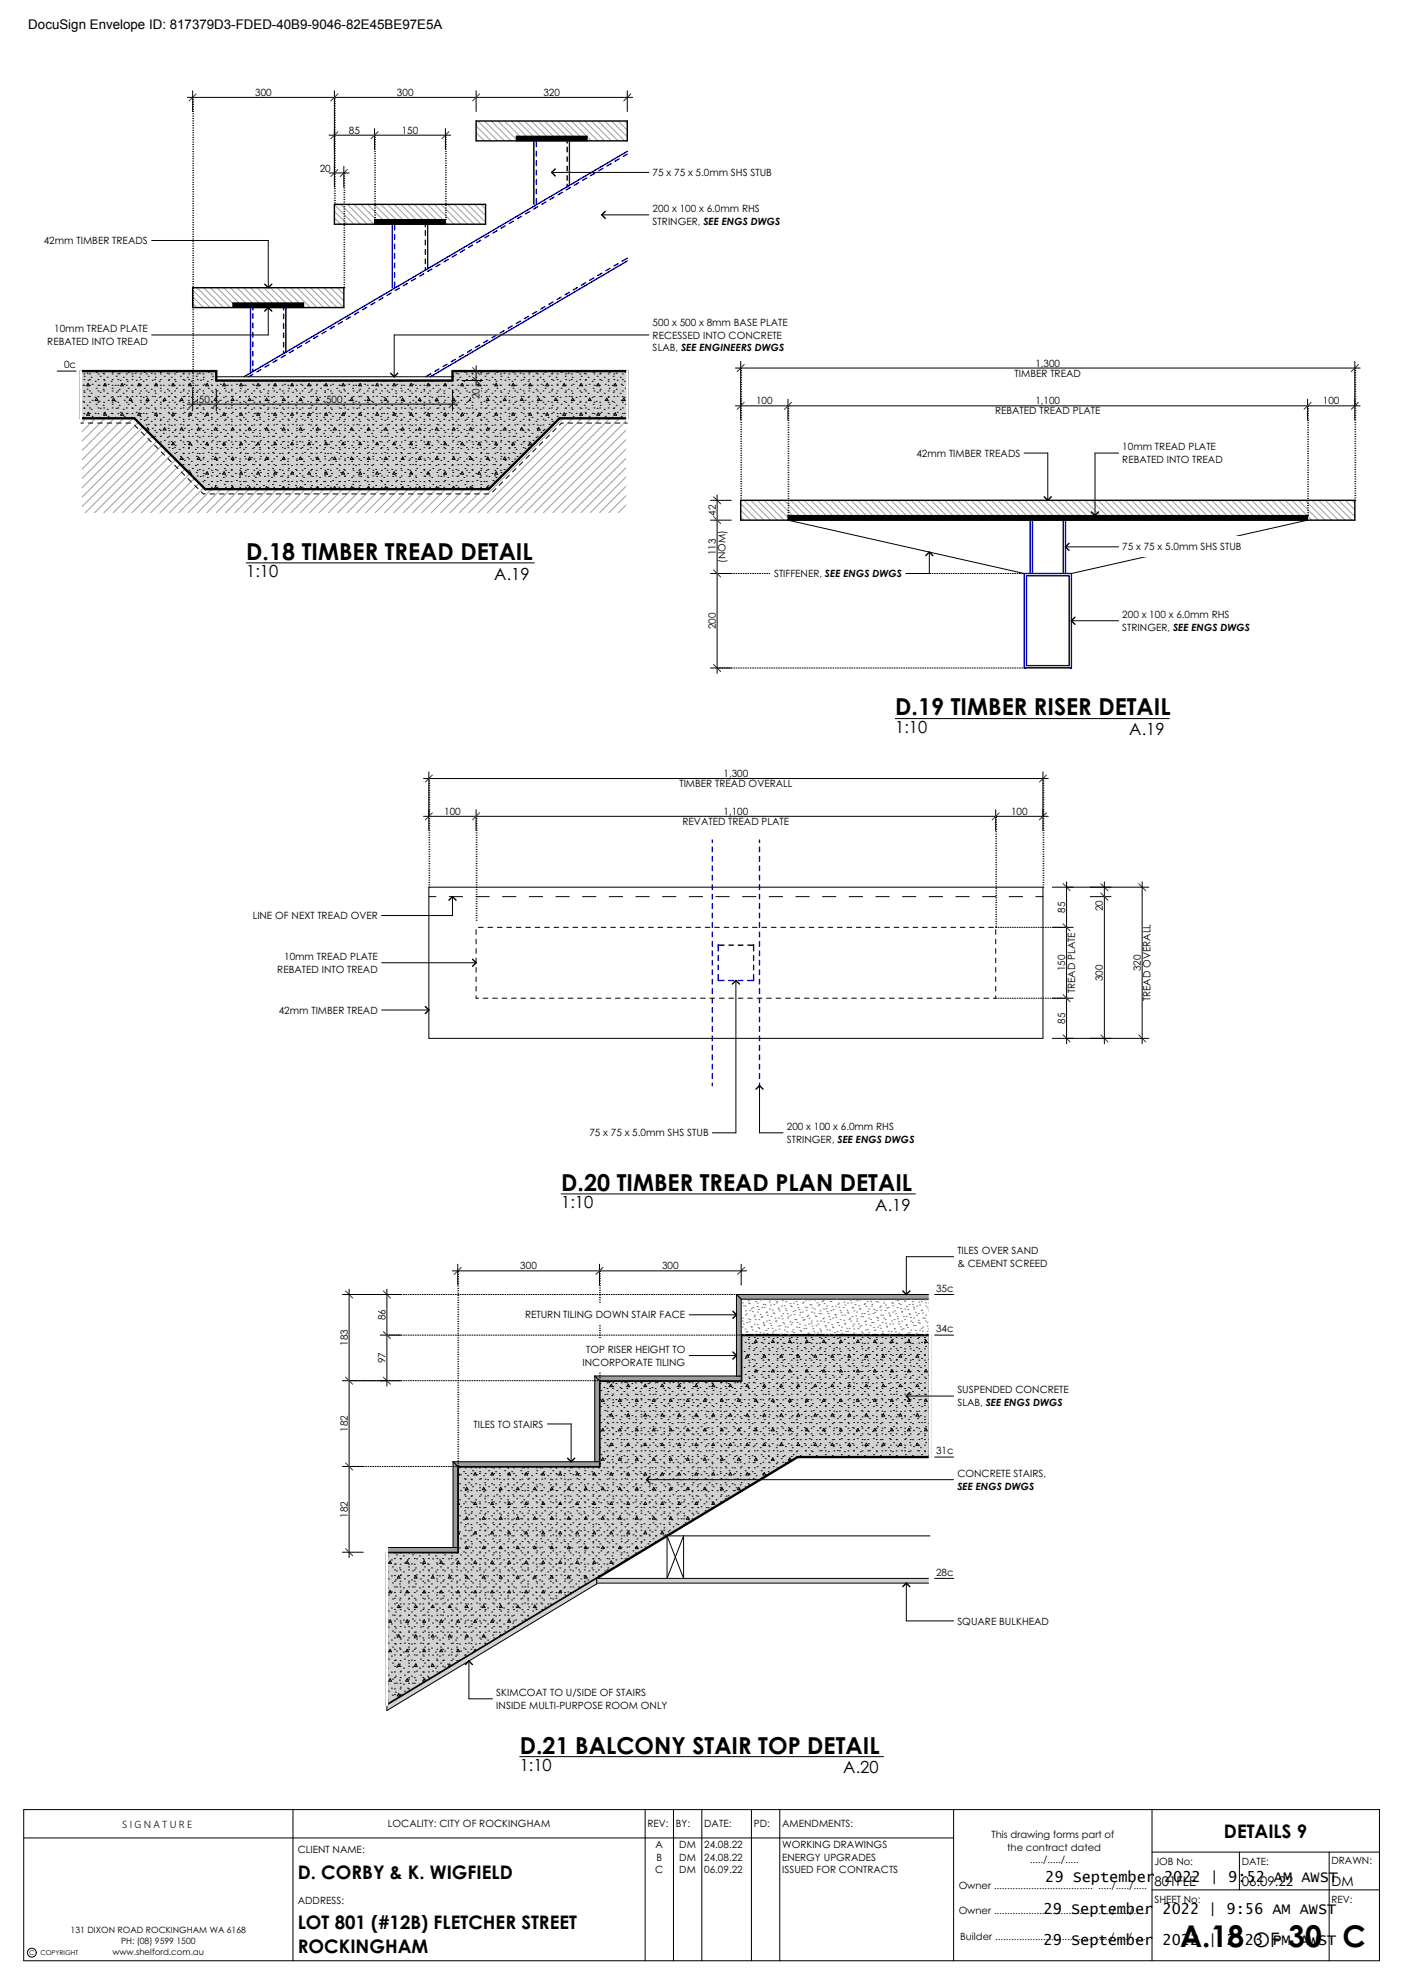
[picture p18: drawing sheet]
<svg xmlns="http://www.w3.org/2000/svg" width="297mm" height="420mm" viewBox="0 0 297 420" stroke-linecap="round" stroke-linejoin="round" font-family="sans-serif">
<defs><g id="words">
<g font-size="6.4">
<text x="249.8" y="412.2">A.18</text>
<text x="272.7" y="412.2">30</text>
<text x="284.2" y="412.2">C</text>
</g>
<g font-size="4.9">
<text x="52.1" y="118.5">D.18 TIMBER TREAD DETAIL</text>
<text x="189.5" y="151.5">D.19 TIMBER RISER DETAIL</text>
<text x="118.8" y="252.1">D.20 TIMBER TREAD PLAN DETAIL</text>
<text x="110" y="371.2">D.21 BALCONY STAIR TOP DETAIL</text>
</g>
<text font-size="4.2" x="265.2" y="412.2">OF</text>
<g font-size="4">
<text x="259.1" y="389">DETAILS 9</text>
<text x="63" y="397.7">D. CORBY &amp; K. WIGFIELD</text>
<text x="63" y="408.4">LOT 801 (#12B) FLETCHER STREET</text>
<text x="63" y="413.4">ROCKINGHAM</text>
</g>
<g font-size="3.5">
<text x="52.1" y="122.2">1:10</text>
<text x="104.6" y="122.7">A.19</text>
<text x="189.5" y="155.2">1:10</text>
<text x="239" y="155.6">A.19</text>
<text x="118.8" y="255.8">1:10</text>
<text x="185.3" y="256.3">A.19</text>
<text x="110" y="374.9">1:10</text>
<text x="178.5" y="375.4">A.20</text>
</g>
<g font-size="3.2">
<text x="221.3" y="398.5">29 September 2022 | 9:52 AM AWST</text>
<text x="220.9" y="405.2">29 September 2022 | 9:56 AM AWST</text>
<text x="220.9" y="411.7">29 September 2022 | 2:23 PM AWST</text>
</g>
<g font-size="2.8">
<text x="6" y="6.1">DocuSign Envelope ID: 817379D3-FDED-40B9-9046-82E45BE97E5A</text>
<text x="244.4" y="399.3">801FLE</text>
<text x="262.9" y="399.3">06.09.22</text>
<text x="281.9" y="399.3">DM</text>
</g>
<g font-size="2.1">
<text x="54" y="20.3">300</text>
<text x="84" y="20.3">300</text>
<text x="115" y="20.3">320</text>
<text x="73.9" y="28.3">85</text>
<text x="85" y="28.3">150</text>
<text x="67.7" y="36.3">20</text>
<text x="138.2" y="37.3">75 x 75 x 5.0mm SHS STUB</text>
<text x="138.2" y="44.9">200 x 100 x 6.0mm RHS</text>
<text x="138.2" y="47.6">STRINGER, SEE ENGS DWGS</text>
<text x="9.3" y="51.7">42mm TIMBER TREADS</text>
<text x="11.5" y="70.3">10mm TREAD PLATE</text>
<text x="138.2" y="69">500 x 500 x 8mm BASE PLATE</text>
<text x="138.2" y="71.7">RECESSED INTO CONCRETE</text>
<text x="10" y="73">REBATED INTO TREAD</text>
<text x="13.6" y="78">0c</text>
<text x="138.2" y="74.4">SLAB, SEE ENGINEERS DWGS</text>
<text x="219.2" y="77.6">1,300</text>
<text x="214.8" y="79.7">TIMBER TREAD</text>
<text x="42.1" y="85.3">50</text>
<text x="69" y="85.3">500</text>
<text x="101.5" y="84.5" transform="rotate(-90 101.5 84.5)">20</text>
<text x="160" y="85.6">100</text>
<text x="210.6" y="87.7">REBATED TREAD PLATE</text>
<text x="219.2" y="85.6">1,100</text>
<text x="280" y="85.6">100</text>
<text x="237.6" y="95.3">10mm TREAD PLATE</text>
<text x="194" y="96.7">42mm TIMBER TREADS</text>
<text x="237.6" y="98">REBATED INTO TREAD</text>
<text x="151.5" y="109.2" transform="rotate(-90 151.5 109.2)">42</text>
<text x="151.5" y="117.5" transform="rotate(-90 151.5 117.5)">113</text>
<text x="153.6" y="119.2" transform="rotate(-90 153.6 119.2)">(NOM)</text>
<text x="237.6" y="116.5">75 x 75 x 5.0mm SHS STUB</text>
<text x="163.9" y="122.2">STIFFENER, SEE ENGS DWGS</text>
<text x="237.6" y="130.8">200 x 100 x 6.0mm RHS</text>
<text x="151.5" y="133.2" transform="rotate(-90 151.5 133.2)">200</text>
<text x="237.6" y="133.5">STRINGER, SEE ENGS DWGS</text>
<text x="143.8" y="166.6">TIMBER TREAD OVERALL</text>
<text x="153.2" y="164.5">1,300</text>
<text x="94" y="172.5">100</text>
<text x="153.2" y="172.5">1,100</text>
<text x="214" y="172.5">100</text>
<text x="144.5" y="174.6">REVATED TREAD PLATE</text>
<text x="53.5" y="194.6">LINE OF NEXT TREAD OVER</text>
<text x="225.5" y="193.2" transform="rotate(-90 225.5 193.2)">85</text>
<text x="233.5" y="192.9" transform="rotate(-90 233.5 192.9)">20</text>
<text x="60.1" y="203.2">10mm TREAD PLATE</text>
<text x="58.7" y="205.9">REBATED INTO TREAD</text>
<text x="225.5" y="205.6" transform="rotate(-90 225.5 205.6)">150</text>
<text x="233.5" y="207.7" transform="rotate(-90 233.5 207.7)">300</text>
<text x="241.5" y="205.6" transform="rotate(-90 241.5 205.6)">320</text>
<text x="59" y="214.6">42mm TIMBER TREAD</text>
<text x="227.6" y="210.3" transform="rotate(-90 227.6 210.3)">TREAD PLATE</text>
<text x="243.6" y="212" transform="rotate(-90 243.6 212)">TREAD OVERALL</text>
<text x="225.5" y="216.7" transform="rotate(-90 225.5 216.7)">85</text>
<text x="166.6" y="239.2">200 x 100 x 6.0mm RHS</text>
<text x="124.8" y="240.6">75 x 75 x 5.0mm SHS STUB</text>
<text x="166.6" y="241.9">STRINGER, SEE ENGS DWGS</text>
<text x="110.1" y="268.7">300</text>
<text x="140.1" y="268.7">300</text>
<text x="202.7" y="265.5">TILES OVER SAND</text>
<text x="202.7" y="268.2">&amp; CEMENT SCREED</text>
<text x="198.1" y="273.5">35c</text>
<text x="81.6" y="279.5" transform="rotate(-90 81.6 279.5)">86</text>
<text x="111.1" y="279.1">RETURN TILING DOWN STAIR FACE</text>
<text x="73.6" y="284.9" transform="rotate(-90 73.6 284.9)">183</text>
<text x="124.1" y="286.4">TOP RISER HEIGHT TO</text>
<text x="198.1" y="282.1">34c</text>
<text x="81.6" y="288.6" transform="rotate(-90 81.6 288.6)">97</text>
<text x="123.3" y="289.1">INCORPORATE TILING</text>
<text x="202.7" y="295">SUSPENDED CONCRETE</text>
<text x="202.7" y="297.7">SLAB, SEE ENGS DWGS</text>
<text x="73.6" y="303.1" transform="rotate(-90 73.6 303.1)">182</text>
<text x="100.2" y="302.2">TILES TO STAIRS</text>
<text x="198.1" y="307.9">31c</text>
<text x="202.7" y="312.7">CONCRETE STAIRS,</text>
<text x="202.7" y="315.4">SEE ENGS DWGS</text>
<text x="73.6" y="321.3" transform="rotate(-90 73.6 321.3)">182</text>
<text x="198.1" y="333.6">28c</text>
<text x="202.7" y="343.9">SQUARE BULKHEAD</text>
<text x="105.1" y="359.1">SKIMCOAT TO U/SIDE OF STAIRS</text>
<text x="105.1" y="361.7">INSIDE MULTI-PURPOSE ROOM ONLY</text>
<text x="25.9" y="387">S I G N A T U R E</text>
<text x="82.1" y="386.9">LOCALITY: CITY OF ROCKINGHAM</text>
<text x="137.1" y="386.9">REV:</text>
<text x="143.1" y="386.9">BY:</text>
<text x="149.1" y="386.9">DATE:</text>
<text x="159.6" y="386.9">PD:</text>
<text x="165.6" y="386.9">AMENDMENTS:</text>
<text x="209.9" y="389.1">This drawing forms part of</text>
<text x="63" y="392.2">CLIENT NAME:</text>
<text x="138.8" y="391.2">A</text>
<text x="139" y="393.9">B</text>
<text x="143.8" y="391.2">DM</text>
<text x="143.8" y="393.9">DM</text>
<text x="149.1" y="391.2">24.08.22</text>
<text x="149.1" y="393.9">24.08.22</text>
<text x="165.6" y="391.2">WORKING DRAWINGS</text>
<text x="165.6" y="393.9">ENERGY UPGRADES</text>
<text x="213.2" y="391.8">the contract dated</text>
<text x="218" y="394.5">...../...../.....</text>
<text x="244.4" y="394.9">JOB No:</text>
<text x="262.9" y="394.9">DATE:</text>
<text x="281.9" y="394.6">DRAWN:</text>
<text x="138.7" y="396.6">C</text>
<text x="143.8" y="396.6">DM</text>
<text x="149.1" y="396.6">06.09.22</text>
<text x="165.6" y="396.6">ISSUED FOR CONTRACTS</text>
<text x="202.9" y="399.9">Owner ..................................... ...../...../.....</text>
<text x="63" y="403.1">ADDRESS:</text>
<text x="202.9" y="405.2">Owner ..................................... ...../...../.....</text>
<text x="244.4" y="402.9">SHEET No:</text>
<text x="281.9" y="402.9">REV:</text>
<text x="203.2" y="410.6">Builder .................................... ...../...../.....</text>
</g>
<g font-size="1.8">
<text x="15" y="409.1">131 DIXON ROAD ROCKINGHAM WA 6168</text>
<text x="23.8" y="413.8">www.shelford.com.au</text>
<text x="25.6" y="411.4">PH: (08) 9599 1500</text>
</g>
<g font-size="1.4">
<text x="6.2" y="413.9">C</text>
<text x="8.5" y="413.9">COPYRIGHT</text>
</g>
</g></defs>
<g fill="none" stroke="#000" stroke-width=".21">
<path d="M5 389.1h196.9M5 383.1h287v32h-287zM62 383.1v32M136.6 383.1v32M142.6 383.1v32M148.6 383.1v32M159.1 383.1v32M165.1 383.1v32M201.9 383.1v32M243.9 383.1v32M243.9 392.1h48.1M262.4 392.1v8"/>
<path d="M281.4 392.1v23M243.9 400.1h48.1"/>
<circle cx="6.7" cy="413.4" r=".94"/>
</g>
<g fill="none" stroke="#9e9e9e" stroke-width=".21">
<path d="M18.2 88.6l-1.1 1.1M20.2 88.6l-3.1 3.1M22.2 88.6l-5.1 5M24.2 88.6l-7.1 7M26.2 88.6l-9.1 9M28.1 88.6l-11 11M30.1 88.6l-13 13M32.1 88.6l-15 14.9M34.1 88.6l-17 16.9M36.1 88.6l-19 18.9M38 88.6l-20 20M40 88.6l-20 20"/>
<path d="M42 88.6l-20 20M44 88.6l-20 20M46 88.6l-20 20M47.9 88.6l-20 20M49.9 88.6l-20 20M51.9 88.6l-20 20M53.9 88.6l-20 20M55.8 88.6l-20 20M57.8 88.6l-20 20M59.8 88.6l-20 20M61.8 88.6l-20 20M63.8 88.6l-20 20"/>
<path d="M65.7 88.6l-20 20M67.7 88.6l-20 20M69.7 88.6l-20 20M71.7 88.6l-20 20M73.7 88.6l-20 20M75.6 88.6l-20 20M77.6 88.6l-20 20M79.6 88.6l-20 20M81.6 88.6l-20 20M83.6 88.6l-20 20M85.5 88.6l-20 20M87.5 88.6l-20 20"/>
<path d="M89.5 88.6l-20 20M91.5 88.6l-20 20M93.5 88.6l-20 20M95.4 88.6l-20 20M97.4 88.6l-20 20M99.4 88.6l-20 20M101.4 88.6l-20 20M103.4 88.6l-20 20M105.3 88.6l-20 20M107.3 88.6l-20 20M109.3 88.6l-20 20M111.3 88.6l-20 20"/>
<path d="M113.3 88.6l-20 20M115.2 88.6l-20 20M117.2 88.6l-20 20M119.2 88.6l-20 20M121.2 88.6l-20 20M123.2 88.6l-20 20M125.1 88.6l-20 20M127.1 88.6l-20 20M129.1 88.6l-20 20M131.1 88.6l-20 20M132.8 98.7l-9.8 9.9M132.8 96.8l-11.8 11.8"/>
<path d="M132.8 94.8l-13.8 13.8M132.8 92.8l-15.8 15.8M132.8 90.8l-17.8 17.8M132.8 88.8l-19.7 19.8M132.8 106.7l-1.9 1.9M132.8 104.7l-3.9 3.9M132.8 102.7l-5.9 5.9M132.8 100.7l-7.9 7.9"/>
</g>
<path d="M17.1 78.6h28.7v2h50v-2h37v10h-14.4l-15 15h-60l-15-15h-11.3z" fill-rule="evenodd" fill="#d1d1d1"/>
<g fill="none" stroke="#000" stroke-width=".21">
<path d="M17.1 78.6h.1M17.7 79.2h.1M17.8 79.7h.1M18.4 79h.1M18.9 79.2h.1M19.3 79.9h.1M20.1 78.6h.6M20.3 78.8h.1M20.7 79.2h.1M21.2 79.7h.1M21.8 79h.1M21.9 79.2h.1"/>
<path d="M22.7 79.9h.1M23.7 79.2h.1M23.7 78.6h.6M23.7 78.8h.1M24.6 79.7h.1M24.9 79.2h.1M25.2 79h.1M26.1 79.9h.1M26.7 79.2h.1M27.1 78.8h.1M27.3 78.6h.6M27.9 79.2h.1"/>
<path d="M28 79.7h.1M28.6 79h.1M29.5 79.9h.1M29.7 79.2h.1M30.5 78.8h.1M30.9 79.2h.1M30.9 78.6h.6M31.4 79.7h.1M32 79h.1M32.7 79.2h.1M32.9 79.9h.1M33.9 78.8h.1"/>
<path d="M33.9 79.2h.1M34.5 78.6h.6M34.8 79.7h.1M35.4 79h.1M35.7 79.2h.1M36.3 79.9h.1M36.9 79.2h.1M37.3 78.8h.1M38.1 78.6h.6M38.2 79.7h.1M38.7 79.2h.1M38.8 79h.1"/>
<path d="M39.7 79.9h.1M39.9 79.2h.1M40.7 78.8h.1M41.6 79.7h.1M41.7 79.2h.1M41.7 78.6h.6M42.2 79h.1M42.9 79.2h.1M43 79.9h.1M44.1 78.8h.1M44.7 79.2h.1M45 79.7h.1"/>
<path d="M45.3 78.6h.5M45.6 79h.1M95.8 78.6h.5M95.9 79.7h.1M96.5 79h.1M96.9 79.2h.1M97.4 79.9h.1M98.4 78.8h.1M98.7 79.2h.1M99.3 79.7h.1M99.3 78.6h.6M99.9 79h.1"/>
<path d="M99.9 79.2h.1M100.7 79.9h.1M101.7 79.2h.1M101.8 78.8h.1M102.7 79.7h.1M102.9 79.2h.1M102.9 78.6h.6M103.3 79h.1M104.1 79.9h.1M104.7 79.2h.1M105.2 78.8h.1M105.9 79.2h.1"/>
<path d="M106 79.7h.1M106.5 78.6h.6M106.7 79h.1M107.5 79.9h.1M107.7 79.2h.1M108.6 78.8h.1M108.9 79.2h.1M109.4 79.7h.1M110.1 79h.1M110.1 78.6h.6M110.7 79.2h.1M110.9 79.9h.1"/>
<path d="M111.9 79.2h.1M112 78.8h.1M112.8 79.7h.1M113.5 79h.1M113.7 79.2h.1M113.7 78.6h.6M114.3 79.9h.1M114.9 79.2h.1M115.4 78.8h.1M116.2 79.7h.1M116.7 79.2h.1M116.9 79h.1"/>
<path d="M117.3 78.6h.6M117.7 79.9h.1M117.9 79.2h.1M118.8 78.8h.1M119.6 79.7h.1M119.7 79.2h.1M120.3 79h.1M120.9 79.2h.1M120.9 78.6h.6M121.1 79.9h.1M122.2 78.8h.1M122.7 79.2h.1"/>
<path d="M123 79.7h.1M123.7 79h.1M123.9 79.2h.1M124.5 79.9h.1M124.5 78.6h.6M125.6 78.8h.1M125.7 79.2h.1M126.4 79.7h.1M126.9 79.2h.1M127 79h.1M127.9 79.9h.1M128.1 78.6h.6"/>
<path d="M128.7 79.2h.1M129 78.8h.1M129.8 79.7h.1M129.9 79.2h.1M130.4 79h.1M131.3 79.9h.1M131.7 79.2h.1M131.7 78.6h.6M132.4 78.8h.1M17.1 84.7v.1M17.6 88.4h.1M17.6 85h.1"/>
<path d="M17.6 81.6h.1M17.7 87.6h.1M17.7 86.4h.1M17.7 85.2h.1M17.7 84h.1M17.7 82.8h.1M17.7 81.6h.1M17.7 80.4h.1M17.8 86.4h.1M17.8 83h.1M18.4 85.8h.1M18.4 82.4h.1"/>
<path d="M18.6 87.4l.3 .5h-.6zM18.6 81.2l.3 .5h-.6zM18.6 87.3h.1M18.6 83.9h.1M18.6 80.5h.1M18.9 87.6h.1M18.9 86.4h.1M18.9 85.2h.1M18.9 84h.1M18.9 82.8h.1M18.9 81.6h.1M18.9 80.4h.1"/>
<path d="M19.3 86.7h.1M19.3 83.3h.1M19.5 88.1h.1M19.5 84.7h.1M19.5 81.4h.1M20.1 87.5h.1M20.1 84.1h.1M20.1 80.7h.1M20.3 85.6h.1M20.3 82.2h.1M20.4 84.3l.3 .5h-.6zM20.7 87.6h.1"/>
<path d="M20.7 86.4h.1M20.7 85.2h.1M20.7 84h.1M20.7 82.8h.1M20.7 81.6h.1M20.7 80.4h.1M21 88.4h.1M21 85h.1M21 81.6h.1M21.2 86.4h.1M21.2 83h.1M21.8 85.8h.1"/>
<path d="M21.8 82.4h.1M21.9 87.6h.1M21.9 86.4h.1M21.9 85.2h.1M21.9 84h.1M21.9 82.8h.1M21.9 81.6h.1M21.9 80.4h.1M22 87.3h.1M22 83.9h.1M22 80.5h.1M22.2 87.4l.3 .5h-.6z"/>
<path d="M22.2 81.2l.3 .5h-.6zM22.7 86.7h.1M22.7 83.3h.1M22.9 88.1h.1M22.9 84.7h.1M22.9 81.4h.1M23.5 87.5h.1M23.5 84.1h.1M23.5 80.7h.1M23.7 87.6h.1M23.7 86.4h.1M23.7 85.2h.1"/>
<path d="M23.7 84h.1M23.7 82.8h.1M23.7 81.6h.1M23.7 80.4h.1M23.7 85.6h.1M23.7 82.2h.1M24 84.3l.3 .5h-.6zM24.4 88.4h.1M24.4 85h.1M24.4 81.6h.1M24.6 86.4h.1M24.6 83h.1"/>
<path d="M24.9 87.6h.1M24.9 86.4h.1M24.9 85.2h.1M24.9 84h.1M24.9 82.8h.1M24.9 81.6h.1M24.9 80.4h.1M25.2 85.8h.1M25.2 82.4h.1M25.4 87.3h.1M25.4 83.9h.1M25.4 80.5h.1"/>
<path d="M25.8 87.4l.3 .5h-.6zM25.8 81.2l.3 .5h-.6zM26.1 86.7h.1M26.1 83.3h.1M26.3 88.1h.1M26.3 84.7h.1M26.3 81.4h.1M26.7 87.6h.1M26.7 86.4h.1M26.7 85.2h.1M26.7 84h.1M26.7 82.8h.1"/>
<path d="M26.7 81.6h.1M26.7 80.4h.1M26.9 87.5h.1M26.9 84.1h.1M26.9 80.7h.1M27.1 85.6h.1M27.1 82.2h.1M27.6 84.3l.3 .5h-.6zM27.8 88.4h.1M27.8 85h.1M27.8 81.6h.1M27.9 87.6h.1"/>
<path d="M27.9 86.4h.1M27.9 85.2h.1M27.9 84h.1M27.9 82.8h.1M27.9 81.6h.1M27.9 80.4h.1M28 86.4h.1M28 83h.1M28.6 85.8h.1M28.6 82.4h.1M28.8 87.3h.1M28.8 83.9h.1"/>
<path d="M28.8 80.5h.1M29.4 87.4l.3 .5h-.6zM29.4 81.2l.3 .5h-.6zM29.5 86.7h.1M29.5 83.3h.1M29.7 88.1h.1M29.7 84.7h.1M29.7 81.4h.1M29.7 88.8h.1M29.7 87.6h.1M29.7 86.4h.1M29.7 85.2h.1"/>
<path d="M29.7 84h.1M29.7 82.8h.1M29.7 81.6h.1M29.7 80.4h.1M30.3 87.5h.1M30.3 84.1h.1M30.3 80.7h.1M30.5 89h.1M30.5 85.6h.1M30.5 82.2h.1M30.9 90h.1M30.9 88.8h.1"/>
<path d="M30.9 87.6h.1M30.9 86.4h.1M30.9 85.2h.1M30.9 84h.1M30.9 82.8h.1M30.9 81.6h.1M30.9 80.4h.1M31.2 88.4h.1M31.2 85h.1M31.2 81.6h.1M31.2 90.5l.3 .5h-.6zM31.2 84.3l.3 .5h-.6z"/>
<path d="M31.4 89.8h.1M31.4 86.4h.1M31.4 83h.1M32 89.2h.1M32 85.8h.1M32 82.4h.1M32.2 90.7h.1M32.2 87.3h.1M32.2 83.9h.1M32.2 80.5h.1M32.7 92.4h.1M32.7 91.2h.1"/>
<path d="M32.7 90h.1M32.7 88.8h.1M32.7 87.6h.1M32.7 86.4h.1M32.7 85.2h.1M32.7 84h.1M32.7 82.8h.1M32.7 81.6h.1M32.7 80.4h.1M32.9 90h.1M32.9 86.7h.1M32.9 83.3h.1"/>
<path d="M33 87.4l.3 .5h-.6zM33 81.2l.3 .5h-.6zM33.1 91.5h.1M33.1 88.1h.1M33.1 84.7h.1M33.1 81.4h.1M33.7 90.9h.1M33.7 87.5h.1M33.7 84.1h.1M33.7 80.7h.1M33.9 92.4h.1M33.9 89h.1"/>
<path d="M33.9 85.6h.1M33.9 82.2h.1M33.9 93.6h.1M33.9 91.2h.1M33.9 90h.1M33.9 88.8h.1M33.9 87.6h.1M33.9 86.4h.1M33.9 85.2h.1M33.9 84h.1M33.9 82.8h.1M33.9 81.6h.1"/>
<path d="M33.9 80.4h.1M34.6 91.7h.1M34.6 88.4h.1M34.6 85h.1M34.6 81.6h.1M34.8 93.2h.1M34.8 89.8h.1M34.8 86.4h.1M34.8 83h.1M34.8 90.5l.3 .5h-.6zM34.8 84.3l.3 .5h-.6zM35.4 92.6h.1"/>
<path d="M35.4 89.2h.1M35.4 85.8h.1M35.4 82.4h.1M35.6 94.1h.1M35.6 90.7h.1M35.6 87.3h.1M35.6 83.9h.1M35.6 80.5h.1M35.7 94.8h.1M35.7 93.6h.1M35.7 92.4h.1M35.7 91.2h.1"/>
<path d="M35.7 90h.1M35.7 88.8h.1M35.7 87.6h.1M35.7 86.4h.1M35.7 85.2h.1M35.7 84h.1M35.7 82.8h.1M35.7 81.6h.1M35.7 80.4h.1M36.3 93.4h.1M36.3 90h.1M36.3 86.7h.1"/>
<path d="M36.3 83.3h.1M36.5 94.9h.1M36.5 91.5h.1M36.5 88.1h.1M36.5 84.7h.1M36.5 81.4h.1M36.6 93.6l.3 .5h-.6zM36.6 87.4l.3 .5h-.6zM36.6 81.2l.3 .5h-.6zM36.9 96h.1M36.9 94.8h.1M36.9 93.6h.1"/>
<path d="M36.9 92.4h.1M36.9 91.2h.1M36.9 90h.1M36.9 88.8h.1M36.9 87.6h.1M36.9 86.4h.1M36.9 85.2h.1M36.9 84h.1M36.9 82.8h.1M36.9 81.6h.1M36.9 80.4h.1M37.1 94.3h.1"/>
<path d="M37.1 90.9h.1M37.1 87.5h.1M37.1 84.1h.1M37.1 80.7h.1M37.3 95.8h.1M37.3 92.4h.1M37.3 89h.1M37.3 85.6h.1M37.3 82.2h.1M38 95.1h.1M38 91.7h.1M38 88.4h.1"/>
<path d="M38 85h.1M38 81.6h.1M38.2 96.6h.1M38.2 93.2h.1M38.2 89.8h.1M38.2 86.4h.1M38.2 83h.1M38.4 96.7l.3 .6h-.6zM38.4 90.5l.3 .5h-.6zM38.4 84.3l.3 .5h-.6zM38.7 98.4h.1M38.7 97.2h.1"/>
<path d="M38.7 96h.1M38.7 94.8h.1M38.7 93.6h.1M38.7 92.4h.1M38.7 91.2h.1M38.7 90h.1M38.7 88.8h.1M38.7 87.6h.1M38.7 86.4h.1M38.7 85.2h.1M38.7 84h.1M38.7 82.8h.1"/>
<path d="M38.7 81.6h.1M38.7 80.4h.1M38.8 96h.1M38.8 92.6h.1M38.8 89.2h.1M38.8 85.8h.1M38.8 82.4h.1M39 97.5h.1M39 94.1h.1M39 90.7h.1M39 87.3h.1M39 83.9h.1"/>
<path d="M39 80.5h.1M39.7 96.8h.1M39.7 93.4h.1M39.7 90h.1M39.7 86.7h.1M39.7 83.3h.1M39.9 98.3h.1M39.9 94.9h.1M39.9 91.5h.1M39.9 88.1h.1M39.9 84.7h.1M39.9 81.4h.1"/>
<path d="M39.9 99.6h.1M39.9 98.4h.1M39.9 97.2h.1M39.9 96h.1M39.9 94.8h.1M39.9 93.6h.1M39.9 92.4h.1M39.9 91.2h.1M39.9 90h.1M39.9 88.8h.1M39.9 87.6h.1M39.9 86.4h.1"/>
<path d="M39.9 85.2h.1M39.9 84h.1M39.9 82.8h.1M39.9 81.6h.1M39.9 80.4h.1M40.2 93.6l.3 .5h-.6zM40.2 87.4l.3 .5h-.6zM40.2 81.2l.3 .5h-.6zM40.5 97.7h.1M40.5 94.3h.1M40.5 90.9h.1M40.5 87.5h.1"/>
<path d="M40.5 84.1h.1M40.5 80.7h.1M40.7 99.2h.1M40.7 95.8h.1M40.7 92.4h.1M40.7 89h.1M40.7 85.6h.1M40.7 82.2h.1M41.3 98.5h.1M41.3 95.1h.1M41.3 91.7h.1M41.3 88.4h.1"/>
<path d="M41.3 85h.1M41.3 81.6h.1M41.6 96.6h.1M41.6 93.2h.1M41.6 89.8h.1M41.6 86.4h.1M41.6 83h.1M41.7 99.6h.1M41.7 98.4h.1M41.7 97.2h.1M41.7 96h.1M41.7 94.8h.1"/>
<path d="M41.7 93.6h.1M41.7 92.4h.1M41.7 91.2h.1M41.7 90h.1M41.7 88.8h.1M41.7 87.6h.1M41.7 86.4h.1M41.7 85.2h.1M41.7 84h.1M41.7 82.8h.1M41.7 81.6h.1M41.7 80.4h.1"/>
<path d="M42 96.7l.3 .6h-.6zM42 90.5l.3 .5h-.6zM42 84.3l.3 .5h-.6zM42.2 99.4h.1M42.2 96h.1M42.2 92.6h.1M42.2 89.2h.1M42.2 85.8h.1M42.2 82.4h.1M42.4 97.5h.1M42.4 94.1h.1M42.4 90.7h.1"/>
<path d="M42.4 87.3h.1M42.4 83.9h.1M42.4 80.5h.1M42.9 99.6h.1M42.9 98.4h.1M42.9 97.2h.1M42.9 96h.1M42.9 94.8h.1M42.9 93.6h.1M42.9 92.4h.1M42.9 91.2h.1M42.9 90h.1"/>
<path d="M42.9 88.8h.1M42.9 87.6h.1M42.9 86.4h.1M42.9 85.2h.1M42.9 84h.1M42.9 82.8h.1M42.9 81.6h.1M42.9 80.4h.1M43 96.8h.1M43 93.4h.1M43 90h.1M43 86.7h.1"/>
<path d="M43 83.3h.1M43.3 98.3h.1M43.3 94.9h.1M43.3 91.5h.1M43.3 88.1h.1M43.3 84.7h.1M43.3 81.4h.1M43.8 99.9l.3 .5h-.6zM43.8 93.6l.3 .5h-.6zM43.8 87.4l.3 .5h-.6zM43.8 81.2l.3 .5h-.6zM43.9 97.7h.1"/>
<path d="M43.9 94.3h.1M43.9 90.9h.1M43.9 87.5h.1M43.9 84.1h.1M43.9 80.7h.1M44.1 99.2h.1M44.1 95.8h.1M44.1 92.4h.1M44.1 89h.1M44.1 85.6h.1M44.1 82.2h.1M44.7 99.6h.1"/>
<path d="M44.7 98.4h.1M44.7 97.2h.1M44.7 96h.1M44.7 94.8h.1M44.7 93.6h.1M44.7 92.4h.1M44.7 91.2h.1M44.7 90h.1M44.7 88.8h.1M44.7 87.6h.1M44.7 86.4h.1M44.7 85.2h.1"/>
<path d="M44.7 84h.1M44.7 82.8h.1M44.7 81.6h.1M44.7 80.4h.1M44.7 98.5h.1M44.7 95.1h.1M44.7 91.7h.1M44.7 88.4h.1M44.7 85h.1M45 96.6h.1M45 93.2h.1M45 89.8h.1"/>
<path d="M45 86.4h.1M45 83h.1M45.6 99.4h.1M45.6 96h.1M45.6 92.6h.1M45.6 89.2h.1M45.6 85.8h.1M45.6 82.4h.1M45.6 96.7l.3 .6h-.6zM45.6 90.5l.3 .5h-.6zM45.6 84.3l.3 .5h-.6zM45.8 97.5h.1"/>
<path d="M45.8 94.1h.1M45.8 90.7h.1M45.8 87.3h.1M45.8 83.9h.1M45.9 99.6h.1M45.9 98.4h.1M45.9 97.2h.1M45.9 96h.1M45.9 94.8h.1M45.9 93.6h.1M45.9 92.4h.1M45.9 91.2h.1"/>
<path d="M45.9 90h.1M45.9 88.8h.1M45.9 87.6h.1M45.9 86.4h.1M45.9 85.2h.1M45.9 84h.1M45.9 82.8h.1M45.9 81.6h.1M46.4 96.8h.1M46.4 93.4h.1M46.4 90h.1M46.4 86.7h.1"/>
<path d="M46.4 83.3h.1M46.7 98.3h.1M46.7 94.9h.1M46.7 91.5h.1M46.7 88.1h.1M46.7 84.7h.1M46.7 81.4h.1M47.3 97.7h.1M47.3 94.3h.1M47.3 90.9h.1M47.3 87.5h.1M47.3 84.1h.1"/>
<path d="M47.3 80.7h.1M47.4 99.9l.3 .5h-.6zM47.4 93.6l.3 .5h-.6zM47.4 87.4l.3 .5h-.6zM47.4 81.2l.3 .5h-.6zM47.5 99.2h.1M47.5 95.8h.1M47.5 92.4h.1M47.5 89h.1M47.5 85.6h.1M47.5 82.2h.1M47.7 99.6h.1"/>
<path d="M47.7 98.4h.1M47.7 97.2h.1M47.7 96h.1M47.7 94.8h.1M47.7 93.6h.1M47.7 92.4h.1M47.7 91.2h.1M47.7 90h.1M47.7 88.8h.1M47.7 87.6h.1M47.7 86.4h.1M47.7 85.2h.1"/>
<path d="M47.7 84h.1M47.7 82.8h.1M47.7 81.6h.1M48.1 98.5h.1M48.1 95.1h.1M48.1 91.7h.1M48.1 88.4h.1M48.1 85h.1M48.1 81.6h.1M48.3 96.6h.1M48.3 93.2h.1M48.3 89.8h.1"/>
<path d="M48.3 86.4h.1M48.3 83h.1M48.9 99.6h.1M48.9 98.4h.1M48.9 97.2h.1M48.9 96h.1M48.9 94.8h.1M48.9 93.6h.1M48.9 92.4h.1M48.9 91.2h.1M48.9 90h.1M48.9 88.8h.1"/>
<path d="M48.9 87.6h.1M48.9 86.4h.1M48.9 85.2h.1M48.9 84h.1M48.9 82.8h.1M48.9 81.6h.1M49 99.4h.1M49 96h.1M49 92.6h.1M49 89.2h.1M49 85.8h.1M49 82.4h.1"/>
<path d="M49.2 97.5h.1M49.2 94.1h.1M49.2 90.7h.1M49.2 87.3h.1M49.2 83.9h.1M49.2 96.7l.3 .6h-.6zM49.2 90.5l.3 .5h-.6zM49.2 84.3l.3 .5h-.6zM49.8 96.8h.1M49.8 93.4h.1M49.8 90h.1M49.8 86.7h.1"/>
<path d="M49.8 83.3h.1M50 98.3h.1M50 94.9h.1M50 91.5h.1M50 88.1h.1M50 84.7h.1M50 81.4h.1M50.7 97.7h.1M50.7 94.3h.1M50.7 90.9h.1M50.7 87.5h.1M50.7 84.1h.1"/>
<path d="M50.7 80.7h.1M50.7 99.6h.1M50.7 98.4h.1M50.7 97.2h.1M50.7 96h.1M50.7 94.8h.1M50.7 93.6h.1M50.7 92.4h.1M50.7 91.2h.1M50.7 90h.1M50.7 88.8h.1M50.7 87.6h.1"/>
<path d="M50.7 86.4h.1M50.7 85.2h.1M50.7 84h.1M50.7 82.8h.1M50.7 81.6h.1M50.9 99.2h.1M50.9 95.8h.1M50.9 92.4h.1M50.9 89h.1M50.9 85.6h.1M50.9 82.2h.1M51 99.9l.3 .5h-.6z"/>
<path d="M51 93.6l.3 .5h-.6zM51 87.4l.3 .5h-.6zM51 81.2l.3 .5h-.6zM51.5 98.5h.1M51.5 95.1h.1M51.5 91.7h.1M51.5 88.4h.1M51.5 85h.1M51.5 81.6h.1M51.7 96.6h.1M51.7 93.2h.1M51.7 89.8h.1"/>
<path d="M51.7 86.4h.1M51.7 83h.1M51.9 99.6h.1M51.9 98.4h.1M51.9 97.2h.1M51.9 96h.1M51.9 94.8h.1M51.9 93.6h.1M51.9 92.4h.1M51.9 91.2h.1M51.9 90h.1M51.9 88.8h.1"/>
<path d="M51.9 87.6h.1M51.9 86.4h.1M51.9 85.2h.1M51.9 84h.1M51.9 82.8h.1M51.9 81.6h.1M52.4 99.4h.1M52.4 96h.1M52.4 92.6h.1M52.4 89.2h.1M52.4 85.8h.1M52.4 82.4h.1"/>
<path d="M52.6 97.5h.1M52.6 94.1h.1M52.6 90.7h.1M52.6 87.3h.1M52.6 83.9h.1M52.8 96.7l.3 .6h-.6zM52.8 90.5l.3 .5h-.6zM52.8 84.3l.3 .5h-.6zM53.2 96.8h.1M53.2 93.4h.1M53.2 90h.1M53.2 86.7h.1"/>
<path d="M53.2 83.3h.1M53.4 98.3h.1M53.4 94.9h.1M53.4 91.5h.1M53.4 88.1h.1M53.4 84.7h.1M53.4 81.4h.1M53.7 99.6h.1M53.7 98.4h.1M53.7 97.2h.1M53.7 96h.1M53.7 94.8h.1"/>
<path d="M53.7 93.6h.1M53.7 92.4h.1M53.7 91.2h.1M53.7 90h.1M53.7 88.8h.1M53.7 87.6h.1M53.7 86.4h.1M53.7 85.2h.1M53.7 84h.1M53.7 82.8h.1M53.7 81.6h.1M54.1 97.7h.1"/>
<path d="M54.1 94.3h.1M54.1 90.9h.1M54.1 87.5h.1M54.1 84.1h.1M54.1 80.7h.1M54.3 99.2h.1M54.3 95.8h.1M54.3 92.4h.1M54.3 89h.1M54.3 85.6h.1M54.3 82.2h.1M54.6 99.9l.3 .5h-.6z"/>
<path d="M54.6 93.6l.3 .5h-.6zM54.6 87.4l.3 .5h-.6zM54.6 81.2l.3 .5h-.6zM54.9 98.5h.1M54.9 95.1h.1M54.9 91.7h.1M54.9 88.4h.1M54.9 85h.1M54.9 99.6h.1M54.9 98.4h.1M54.9 97.2h.1M54.9 96h.1"/>
<path d="M54.9 94.8h.1M54.9 93.6h.1M54.9 92.4h.1M54.9 91.2h.1M54.9 90h.1M54.9 88.8h.1M54.9 87.6h.1M54.9 86.4h.1M54.9 85.2h.1M54.9 84h.1M54.9 82.8h.1M54.9 81.6h.1"/>
<path d="M55.1 96.6h.1M55.1 93.2h.1M55.1 89.8h.1M55.1 86.4h.1M55.1 83h.1M55.8 99.4h.1M55.8 96h.1M55.8 92.6h.1M55.8 89.2h.1M55.8 85.8h.1M55.8 82.4h.1M56 97.5h.1"/>
<path d="M56 94.1h.1M56 90.7h.1M56 87.3h.1M56 83.9h.1M56.4 96.7l.3 .6h-.6zM56.4 90.5l.3 .5h-.6zM56.4 84.3l.3 .5h-.6zM56.6 96.8h.1M56.6 93.4h.1M56.6 90h.1M56.6 86.7h.1M56.6 83.3h.1"/>
<path d="M56.7 99.6h.1M56.7 98.4h.1M56.7 97.2h.1M56.7 96h.1M56.7 94.8h.1M56.7 93.6h.1M56.7 92.4h.1M56.7 91.2h.1M56.7 90h.1M56.7 88.8h.1M56.7 87.6h.1M56.7 86.4h.1"/>
<path d="M56.7 85.2h.1M56.7 84h.1M56.7 82.8h.1M56.7 81.6h.1M56.8 98.3h.1M56.8 94.9h.1M56.8 91.5h.1M56.8 88.1h.1M56.8 84.7h.1M56.8 81.4h.1M57.5 97.7h.1M57.5 94.3h.1"/>
<path d="M57.5 90.9h.1M57.5 87.5h.1M57.5 84.1h.1M57.5 80.7h.1M57.7 99.2h.1M57.7 95.8h.1M57.7 92.4h.1M57.7 89h.1M57.7 85.6h.1M57.7 82.2h.1M57.9 99.6h.1M57.9 98.4h.1"/>
<path d="M57.9 97.2h.1M57.9 96h.1M57.9 94.8h.1M57.9 93.6h.1M57.9 92.4h.1M57.9 91.2h.1M57.9 90h.1M57.9 88.8h.1M57.9 87.6h.1M57.9 86.4h.1M57.9 85.2h.1M57.9 84h.1"/>
<path d="M57.9 82.8h.1M57.9 81.6h.1M58.2 99.9l.3 .5h-.6zM58.2 93.6l.3 .5h-.6zM58.2 87.4l.3 .5h-.6zM58.2 81.2l.3 .5h-.6zM58.3 98.5h.1M58.3 95.1h.1M58.3 91.7h.1M58.3 88.4h.1M58.3 85h.1M58.3 81.6h.1"/>
<path d="M58.5 96.6h.1M58.5 93.2h.1M58.5 89.8h.1M58.5 86.4h.1M58.5 83h.1M59.2 99.4h.1M59.2 96h.1M59.2 92.6h.1M59.2 89.2h.1M59.2 85.8h.1M59.2 82.4h.1M59.4 97.5h.1"/>
<path d="M59.4 94.1h.1M59.4 90.7h.1M59.4 87.3h.1M59.4 83.9h.1M59.7 99.6h.1M59.7 98.4h.1M59.7 97.2h.1M59.7 96h.1M59.7 94.8h.1M59.7 93.6h.1M59.7 92.4h.1M59.7 91.2h.1"/>
<path d="M59.7 90h.1M59.7 88.8h.1M59.7 87.6h.1M59.7 86.4h.1M59.7 85.2h.1M59.7 84h.1M59.7 82.8h.1M59.7 81.6h.1M60 96.8h.1M60 93.4h.1M60 90h.1M60 86.7h.1"/>
<path d="M60 83.3h.1M60 96.7l.3 .6h-.6zM60 90.5l.3 .5h-.6zM60 84.3l.3 .5h-.6zM60.2 98.3h.1M60.2 94.9h.1M60.2 91.5h.1M60.2 88.1h.1M60.2 84.7h.1M60.2 81.4h.1M60.9 97.7h.1M60.9 94.3h.1"/>
<path d="M60.9 90.9h.1M60.9 87.5h.1M60.9 84.1h.1M60.9 80.7h.1M60.9 99.6h.1M60.9 98.4h.1M60.9 97.2h.1M60.9 96h.1M60.9 94.8h.1M60.9 93.6h.1M60.9 92.4h.1M60.9 91.2h.1"/>
<path d="M60.9 90h.1M60.9 88.8h.1M60.9 87.6h.1M60.9 86.4h.1M60.9 85.2h.1M60.9 84h.1M60.9 82.8h.1M60.9 81.6h.1M61.1 99.2h.1M61.1 95.8h.1M61.1 92.4h.1M61.1 89h.1"/>
<path d="M61.1 85.6h.1M61.1 82.2h.1M61.7 98.5h.1M61.7 95.1h.1M61.7 91.7h.1M61.7 88.4h.1M61.7 85h.1M61.7 81.6h.1M61.8 99.9l.3 .5h-.6zM61.8 93.6l.3 .5h-.6zM61.8 87.4l.3 .5h-.6zM61.8 81.2l.3 .5h-.6z"/>
<path d="M61.9 96.6h.1M61.9 93.2h.1M61.9 89.8h.1M61.9 86.4h.1M61.9 83h.1M62.6 99.4h.1M62.6 96h.1M62.6 92.6h.1M62.6 89.2h.1M62.6 85.8h.1M62.6 82.4h.1M62.7 99.6h.1"/>
<path d="M62.7 98.4h.1M62.7 97.2h.1M62.7 96h.1M62.7 94.8h.1M62.7 93.6h.1M62.7 92.4h.1M62.7 91.2h.1M62.7 90h.1M62.7 88.8h.1M62.7 87.6h.1M62.7 86.4h.1M62.7 85.2h.1"/>
<path d="M62.7 84h.1M62.7 82.8h.1M62.7 81.6h.1M62.8 97.5h.1M62.8 94.1h.1M62.8 90.7h.1M62.8 87.3h.1M62.8 83.9h.1M63.4 96.8h.1M63.4 93.4h.1M63.4 90h.1M63.4 86.7h.1"/>
<path d="M63.4 83.3h.1M63.6 98.3h.1M63.6 94.9h.1M63.6 91.5h.1M63.6 88.1h.1M63.6 84.7h.1M63.6 81.4h.1M63.6 96.7l.3 .6h-.6zM63.6 90.5l.3 .5h-.6zM63.6 84.3l.3 .5h-.6zM63.9 99.6h.1M63.9 98.4h.1"/>
<path d="M63.9 97.2h.1M63.9 96h.1M63.9 94.8h.1M63.9 93.6h.1M63.9 92.4h.1M63.9 91.2h.1M63.9 90h.1M63.9 88.8h.1M63.9 87.6h.1M63.9 86.4h.1M63.9 85.2h.1M63.9 84h.1"/>
<path d="M63.9 82.8h.1M63.9 81.6h.1M64.3 97.7h.1M64.3 94.3h.1M64.3 90.9h.1M64.3 87.5h.1M64.3 84.1h.1M64.3 80.7h.1M64.5 99.2h.1M64.5 95.8h.1M64.5 92.4h.1M64.5 89h.1"/>
<path d="M64.5 85.6h.1M64.5 82.2h.1M65.1 98.5h.1M65.1 95.1h.1M65.1 91.7h.1M65.1 88.4h.1M65.1 85h.1M65.1 81.6h.1M65.3 96.6h.1M65.3 93.2h.1M65.3 89.8h.1M65.3 86.4h.1"/>
<path d="M65.3 83h.1M65.4 99.9l.3 .5h-.6zM65.4 93.6l.3 .5h-.6zM65.4 87.4l.3 .5h-.6zM65.4 81.2l.3 .5h-.6zM65.7 99.6h.1M65.7 98.4h.1M65.7 97.2h.1M65.7 96h.1M65.7 94.8h.1M65.7 93.6h.1M65.7 92.4h.1"/>
<path d="M65.7 91.2h.1M65.7 90h.1M65.7 88.8h.1M65.7 87.6h.1M65.7 86.4h.1M65.7 85.2h.1M65.7 84h.1M65.7 82.8h.1M65.7 81.6h.1M66 99.4h.1M66 96h.1M66 92.6h.1"/>
<path d="M66 89.2h.1M66 85.8h.1M66 82.4h.1M66.2 97.5h.1M66.2 94.1h.1M66.2 90.7h.1M66.2 87.3h.1M66.2 83.9h.1M66.8 96.8h.1M66.8 93.4h.1M66.8 90h.1M66.8 86.7h.1"/>
<path d="M66.8 83.3h.1M66.9 99.6h.1M66.9 98.4h.1M66.9 97.2h.1M66.9 96h.1M66.9 94.8h.1M66.9 93.6h.1M66.9 92.4h.1M66.9 91.2h.1M66.9 90h.1M66.9 88.8h.1M66.9 87.6h.1"/>
<path d="M66.9 86.4h.1M66.9 85.2h.1M66.9 84h.1M66.9 82.8h.1M66.9 81.6h.1M67 98.3h.1M67 94.9h.1M67 91.5h.1M67 88.1h.1M67 84.7h.1M67 81.4h.1M67.2 96.7l.3 .6h-.6z"/>
<path d="M67.2 90.5l.3 .5h-.6zM67.2 84.3l.3 .5h-.6zM67.7 97.7h.1M67.7 94.3h.1M67.7 90.9h.1M67.7 87.5h.1M67.7 84.1h.1M67.7 80.7h.1M67.9 99.2h.1M67.9 95.8h.1M67.9 92.4h.1M67.9 89h.1"/>
<path d="M67.9 85.6h.1M67.9 82.2h.1M68.5 98.5h.1M68.5 95.1h.1M68.5 91.7h.1M68.5 88.4h.1M68.5 85h.1M68.5 81.6h.1M68.7 96.6h.1M68.7 93.2h.1M68.7 89.8h.1M68.7 86.4h.1"/>
<path d="M68.7 83h.1M68.7 99.6h.1M68.7 98.4h.1M68.7 97.2h.1M68.7 96h.1M68.7 94.8h.1M68.7 93.6h.1M68.7 92.4h.1M68.7 91.2h.1M68.7 90h.1M68.7 88.8h.1M68.7 87.6h.1"/>
<path d="M68.7 85.2h.1M68.7 84h.1M68.7 82.8h.1M68.7 81.6h.1M69 99.9l.3 .5h-.6zM69 93.6l.3 .5h-.6zM69 87.4l.3 .5h-.6zM69 81.2l.3 .5h-.6zM69.3 99.4h.1M69.3 96h.1M69.3 92.6h.1M69.3 89.2h.1"/>
<path d="M69.3 85.8h.1M69.3 82.4h.1M69.6 97.5h.1M69.6 94.1h.1M69.6 90.7h.1M69.6 87.3h.1M69.6 83.9h.1M69.9 99.6h.1M69.9 98.4h.1M69.9 97.2h.1M69.9 96h.1M69.9 94.8h.1"/>
<path d="M69.9 93.6h.1M69.9 92.4h.1M69.9 91.2h.1M69.9 90h.1M69.9 88.8h.1M69.9 87.6h.1M69.9 86.4h.1M69.9 85.2h.1M69.9 84h.1M69.9 82.8h.1M69.9 81.6h.1M70.2 96.8h.1"/>
<path d="M70.2 93.4h.1M70.2 90h.1M70.2 86.7h.1M70.2 83.3h.1M70.4 98.3h.1M70.4 94.9h.1M70.4 91.5h.1M70.4 88.1h.1M70.4 84.7h.1M70.4 81.4h.1M70.8 96.7l.3 .6h-.6zM70.8 90.5l.3 .5h-.6z"/>
<path d="M70.8 84.3l.3 .5h-.6zM71 97.7h.1M71 94.3h.1M71 90.9h.1M71 87.5h.1M71 84.1h.1M71 80.7h.1M71.3 99.2h.1M71.3 95.8h.1M71.3 92.4h.1M71.3 89h.1M71.3 85.6h.1"/>
<path d="M71.3 82.2h.1M71.7 99.6h.1M71.7 98.4h.1M71.7 97.2h.1M71.7 96h.1M71.7 94.8h.1M71.7 93.6h.1M71.7 92.4h.1M71.7 91.2h.1M71.7 90h.1M71.7 88.8h.1M71.7 87.6h.1"/>
<path d="M71.7 86.4h.1M71.7 85.2h.1M71.7 84h.1M71.7 82.8h.1M71.7 81.6h.1M71.9 98.5h.1M71.9 95.1h.1M71.9 91.7h.1M71.9 88.4h.1M71.9 85h.1M71.9 81.6h.1M72.1 96.6h.1"/>
<path d="M72.1 93.2h.1M72.1 89.8h.1M72.1 86.4h.1M72.1 83h.1M72.6 99.9l.3 .5h-.6zM72.6 93.6l.3 .5h-.6zM72.6 87.4l.3 .5h-.6zM72.6 81.2l.3 .5h-.6zM72.7 99.4h.1M72.7 96h.1M72.7 92.6h.1M72.7 89.2h.1"/>
<path d="M72.7 85.8h.1M72.7 82.4h.1M72.9 99.6h.1M72.9 98.4h.1M72.9 97.2h.1M72.9 96h.1M72.9 94.8h.1M72.9 93.6h.1M72.9 92.4h.1M72.9 91.2h.1M72.9 90h.1M72.9 88.8h.1"/>
<path d="M72.9 87.6h.1M72.9 86.4h.1M72.9 85.2h.1M72.9 84h.1M72.9 82.8h.1M72.9 81.6h.1M73 97.5h.1M73 94.1h.1M73 90.7h.1M73 87.3h.1M73 83.9h.1M73.6 96.8h.1"/>
<path d="M73.6 93.4h.1M73.6 90h.1M73.6 86.7h.1M73.6 83.3h.1M73.8 98.3h.1M73.8 94.9h.1M73.8 91.5h.1M73.8 88.1h.1M73.8 84.7h.1M73.8 81.4h.1M74.4 96.7l.3 .6h-.6zM74.4 90.5l.3 .5h-.6z"/>
<path d="M74.4 84.3l.3 .5h-.6zM74.4 97.7h.1M74.4 94.3h.1M74.4 90.9h.1M74.4 87.5h.1M74.4 84.1h.1M74.4 80.7h.1M74.7 99.2h.1M74.7 95.8h.1M74.7 92.4h.1M74.7 89h.1M74.7 85.6h.1"/>
<path d="M74.7 82.2h.1M74.7 99.6h.1M74.7 98.4h.1M74.7 97.2h.1M74.7 96h.1M74.7 94.8h.1M74.7 93.6h.1M74.7 91.2h.1M74.7 90h.1M74.7 88.8h.1M74.7 87.6h.1M74.7 86.4h.1"/>
<path d="M74.7 85.2h.1M74.7 84h.1M74.7 82.8h.1M74.7 81.6h.1M75.3 98.5h.1M75.3 95.1h.1M75.3 91.7h.1M75.3 88.4h.1M75.3 85h.1M75.3 81.6h.1M75.5 96.6h.1M75.5 93.2h.1"/>
<path d="M75.5 89.8h.1M75.5 86.4h.1M75.5 83h.1M75.9 99.6h.1M75.9 98.4h.1M75.9 97.2h.1M75.9 96h.1M75.9 94.8h.1M75.9 93.6h.1M75.9 92.4h.1M75.9 91.2h.1M75.9 90h.1"/>
<path d="M75.9 88.8h.1M75.9 87.6h.1M75.9 86.4h.1M75.9 85.2h.1M75.9 84h.1M75.9 82.8h.1M75.9 81.6h.1M76.1 99.4h.1M76.1 96h.1M76.1 92.6h.1M76.1 89.2h.1M76.1 85.8h.1"/>
<path d="M76.1 82.4h.1M76.2 99.9l.3 .5h-.6zM76.2 93.6l.3 .5h-.6zM76.2 87.4l.3 .5h-.6zM76.2 81.2l.3 .5h-.6zM76.3 97.5h.1M76.3 94.1h.1M76.3 90.7h.1M76.3 87.3h.1M76.3 83.9h.1M77 96.8h.1M77 93.4h.1"/>
<path d="M77 90h.1M77 86.7h.1M77 83.3h.1M77.2 98.3h.1M77.2 94.9h.1M77.2 91.5h.1M77.2 88.1h.1M77.2 84.7h.1M77.2 81.4h.1M77.7 99.6h.1M77.7 98.4h.1M77.7 97.2h.1"/>
<path d="M77.7 96h.1M77.7 94.8h.1M77.7 93.6h.1M77.7 92.4h.1M77.7 91.2h.1M77.7 90h.1M77.7 88.8h.1M77.7 87.6h.1M77.7 86.4h.1M77.7 85.2h.1M77.7 84h.1M77.7 82.8h.1"/>
<path d="M77.7 81.6h.1M77.8 97.7h.1M77.8 94.3h.1M77.8 90.9h.1M77.8 87.5h.1M77.8 84.1h.1M77.8 80.7h.1M78 96.7l.3 .6h-.6zM78 90.5l.3 .5h-.6zM78 84.3l.3 .5h-.6zM78 99.2h.1M78 95.8h.1"/>
<path d="M78 92.4h.1M78 89h.1M78 85.6h.1M78 82.2h.1M78.7 98.5h.1M78.7 95.1h.1M78.7 91.7h.1M78.7 88.4h.1M78.7 85h.1M78.7 81.6h.1M78.9 96.6h.1M78.9 93.2h.1"/>
<path d="M78.9 89.8h.1M78.9 86.4h.1M78.9 83h.1M78.9 99.6h.1M78.9 98.4h.1M78.9 97.2h.1M78.9 96h.1M78.9 94.8h.1M78.9 93.6h.1M78.9 92.4h.1M78.9 91.2h.1M78.9 90h.1"/>
<path d="M78.9 88.8h.1M78.9 87.6h.1M78.9 85.2h.1M78.9 84h.1M78.9 82.8h.1M78.9 81.6h.1M79.5 99.4h.1M79.5 96h.1M79.5 92.6h.1M79.5 89.2h.1M79.5 85.8h.1M79.5 82.4h.1"/>
<path d="M79.7 97.5h.1M79.7 94.1h.1M79.7 90.7h.1M79.7 87.3h.1M79.7 83.9h.1M79.8 99.9l.3 .5h-.6zM79.8 93.6l.3 .5h-.6zM79.8 87.4l.3 .5h-.6zM79.8 81.2l.3 .5h-.6zM80.4 96.8h.1M80.4 93.4h.1M80.4 90h.1"/>
<path d="M80.4 86.7h.1M80.4 83.3h.1M80.6 98.3h.1M80.6 94.9h.1M80.6 91.5h.1M80.6 88.1h.1M80.6 84.7h.1M80.6 81.4h.1M80.7 99.6h.1M80.7 98.4h.1M80.7 97.2h.1M80.7 96h.1"/>
<path d="M80.7 94.8h.1M80.7 93.6h.1M80.7 92.4h.1M80.7 91.2h.1M80.7 90h.1M80.7 88.8h.1M80.7 87.6h.1M80.7 86.4h.1M80.7 85.2h.1M80.7 84h.1M80.7 82.8h.1M80.7 81.6h.1"/>
<path d="M81.2 97.7h.1M81.2 94.3h.1M81.2 90.9h.1M81.2 87.5h.1M81.2 84.1h.1M81.2 80.7h.1M81.4 99.2h.1M81.4 95.8h.1M81.4 92.4h.1M81.4 89h.1M81.4 85.6h.1M81.4 82.2h.1"/>
<path d="M81.6 96.7l.3 .6h-.6zM81.6 90.5l.3 .5h-.6zM81.6 84.3l.3 .5h-.6zM81.9 99.6h.1M81.9 98.4h.1M81.9 97.2h.1M81.9 96h.1M81.9 94.8h.1M81.9 93.6h.1M81.9 92.4h.1M81.9 91.2h.1M81.9 90h.1"/>
<path d="M81.9 88.8h.1M81.9 87.6h.1M81.9 86.4h.1M81.9 85.2h.1M81.9 84h.1M81.9 82.8h.1M81.9 81.6h.1M82.1 98.5h.1M82.1 95.1h.1M82.1 91.7h.1M82.1 88.4h.1M82.1 85h.1"/>
<path d="M82.1 81.6h.1M82.3 96.6h.1M82.3 93.2h.1M82.3 89.8h.1M82.3 86.4h.1M82.3 83h.1M82.9 99.4h.1M82.9 96h.1M82.9 92.6h.1M82.9 89.2h.1M82.9 85.8h.1M82.9 82.4h.1"/>
<path d="M83.1 97.5h.1M83.1 94.1h.1M83.1 90.7h.1M83.1 87.3h.1M83.1 83.9h.1M83.4 99.9l.3 .5h-.6zM83.4 93.6l.3 .5h-.6zM83.4 87.4l.3 .5h-.6zM83.4 81.2l.3 .5h-.6zM83.7 99.6h.1M83.7 98.4h.1M83.7 97.2h.1"/>
<path d="M83.7 96h.1M83.7 94.8h.1M83.7 93.6h.1M83.7 92.4h.1M83.7 91.2h.1M83.7 90h.1M83.7 88.8h.1M83.7 87.6h.1M83.7 86.4h.1M83.7 85.2h.1M83.7 84h.1M83.7 82.8h.1"/>
<path d="M83.7 81.6h.1M83.8 96.8h.1M83.8 93.4h.1M83.8 90h.1M83.8 86.7h.1M83.8 83.3h.1M84 98.3h.1M84 94.9h.1M84 91.5h.1M84 88.1h.1M84 84.7h.1M84 81.4h.1"/>
<path d="M84.6 97.7h.1M84.6 94.3h.1M84.6 90.9h.1M84.6 87.5h.1M84.6 84.1h.1M84.6 80.7h.1M84.8 99.2h.1M84.8 95.8h.1M84.8 92.4h.1M84.8 89h.1M84.8 85.6h.1M84.8 82.2h.1"/>
<path d="M84.9 99.6h.1M84.9 98.4h.1M84.9 97.2h.1M84.9 96h.1M84.9 94.8h.1M84.9 93.6h.1M84.9 92.4h.1M84.9 91.2h.1M84.9 90h.1M84.9 88.8h.1M84.9 87.6h.1M84.9 86.4h.1"/>
<path d="M84.9 85.2h.1M84.9 84h.1M84.9 82.8h.1M84.9 81.6h.1M85.2 96.7l.3 .6h-.6zM85.2 90.5l.3 .5h-.6zM85.2 84.3l.3 .5h-.6zM85.5 98.5h.1M85.5 95.1h.1M85.5 91.7h.1M85.5 88.4h.1M85.5 85h.1"/>
<path d="M85.5 81.6h.1M85.7 96.6h.1M85.7 93.2h.1M85.7 89.8h.1M85.7 86.4h.1M85.7 83h.1M86.3 99.4h.1M86.3 96h.1M86.3 92.6h.1M86.3 89.2h.1M86.3 85.8h.1M86.3 82.4h.1"/>
<path d="M86.5 97.5h.1M86.5 94.1h.1M86.5 90.7h.1M86.5 87.3h.1M86.5 83.9h.1M86.7 99.6h.1M86.7 98.4h.1M86.7 97.2h.1M86.7 96h.1M86.7 94.8h.1M86.7 93.6h.1M86.7 92.4h.1"/>
<path d="M86.7 91.2h.1M86.7 90h.1M86.7 88.8h.1M86.7 87.6h.1M86.7 86.4h.1M86.7 85.2h.1M86.7 84h.1M86.7 82.8h.1M86.7 81.6h.1M87 99.9l.3 .5h-.6zM87 93.6l.3 .5h-.6zM87 87.4l.3 .5h-.6z"/>
<path d="M87 81.2l.3 .5h-.6zM87.2 96.8h.1M87.2 93.4h.1M87.2 90h.1M87.2 86.7h.1M87.2 83.3h.1M87.4 98.3h.1M87.4 94.9h.1M87.4 91.5h.1M87.4 88.1h.1M87.4 84.7h.1M87.4 81.4h.1"/>
<path d="M87.9 99.6h.1M87.9 98.4h.1M87.9 97.2h.1M87.9 96h.1M87.9 94.8h.1M87.9 93.6h.1M87.9 92.4h.1M87.9 91.2h.1M87.9 90h.1M87.9 88.8h.1M87.9 87.6h.1M87.9 86.4h.1"/>
<path d="M87.9 85.2h.1M87.9 84h.1M87.9 82.8h.1M87.9 81.6h.1M88 97.7h.1M88 94.3h.1M88 90.9h.1M88 87.5h.1M88 84.1h.1M88 80.7h.1M88.2 99.2h.1M88.2 95.8h.1"/>
<path d="M88.2 92.4h.1M88.2 89h.1M88.2 85.6h.1M88.2 82.2h.1M88.8 96.7l.3 .6h-.6zM88.8 90.5l.3 .5h-.6zM88.8 84.3l.3 .5h-.6zM88.9 98.5h.1M88.9 95.1h.1M88.9 91.7h.1M88.9 88.4h.1M88.9 85h.1"/>
<path d="M88.9 81.6h.1M89.1 96.6h.1M89.1 93.2h.1M89.1 89.8h.1M89.1 86.4h.1M89.1 83h.1M89.7 99.4h.1M89.7 96h.1M89.7 92.6h.1M89.7 89.2h.1M89.7 85.8h.1M89.7 82.4h.1"/>
<path d="M89.7 99.6h.1M89.7 98.4h.1M89.7 97.2h.1M89.7 94.8h.1M89.7 93.6h.1M89.7 92.4h.1M89.7 91.2h.1M89.7 90h.1M89.7 88.8h.1M89.7 87.6h.1M89.7 86.4h.1M89.7 85.2h.1"/>
<path d="M89.7 84h.1M89.7 82.8h.1M89.7 81.6h.1M89.9 97.5h.1M89.9 94.1h.1M89.9 90.7h.1M89.9 87.3h.1M89.9 83.9h.1M90.6 96.8h.1M90.6 93.4h.1M90.6 90h.1M90.6 86.7h.1"/>
<path d="M90.6 83.3h.1M90.6 99.9l.3 .5h-.6zM90.6 93.6l.3 .5h-.6zM90.6 87.4l.3 .5h-.6zM90.6 81.2l.3 .5h-.6zM90.8 98.3h.1M90.8 94.9h.1M90.8 91.5h.1M90.8 88.1h.1M90.8 84.7h.1M90.8 81.4h.1M90.9 99.6h.1"/>
<path d="M90.9 98.4h.1M90.9 97.2h.1M90.9 96h.1M90.9 94.8h.1M90.9 93.6h.1M90.9 92.4h.1M90.9 91.2h.1M90.9 90h.1M90.9 88.8h.1M90.9 87.6h.1M90.9 86.4h.1M90.9 85.2h.1"/>
<path d="M90.9 84h.1M90.9 82.8h.1M90.9 81.6h.1M91.4 97.7h.1M91.4 94.3h.1M91.4 90.9h.1M91.4 87.5h.1M91.4 84.1h.1M91.4 80.7h.1M91.6 99.2h.1M91.6 95.8h.1M91.6 92.4h.1"/>
<path d="M91.6 89h.1M91.6 85.6h.1M91.6 82.2h.1M92.3 98.5h.1M92.3 95.1h.1M92.3 91.7h.1M92.3 88.4h.1M92.3 85h.1M92.3 81.6h.1M92.4 96.7l.3 .6h-.6zM92.4 90.5l.3 .5h-.6zM92.4 84.3l.3 .5h-.6z"/>
<path d="M92.5 96.6h.1M92.5 93.2h.1M92.5 89.8h.1M92.5 86.4h.1M92.5 83h.1M92.7 99.6h.1M92.7 98.4h.1M92.7 97.2h.1M92.7 96h.1M92.7 94.8h.1M92.7 93.6h.1M92.7 92.4h.1"/>
<path d="M92.7 91.2h.1M92.7 90h.1M92.7 88.8h.1M92.7 87.6h.1M92.7 86.4h.1M92.7 85.2h.1M92.7 84h.1M92.7 82.8h.1M92.7 81.6h.1M93.1 99.4h.1M93.1 96h.1M93.1 92.6h.1"/>
<path d="M93.1 89.2h.1M93.1 85.8h.1M93.1 82.4h.1M93.3 97.5h.1M93.3 94.1h.1M93.3 90.7h.1M93.3 87.3h.1M93.3 83.9h.1M93.9 99.6h.1M93.9 98.4h.1M93.9 97.2h.1M93.9 96h.1"/>
<path d="M93.9 94.8h.1M93.9 93.6h.1M93.9 92.4h.1M93.9 91.2h.1M93.9 90h.1M93.9 88.8h.1M93.9 87.6h.1M93.9 86.4h.1M93.9 85.2h.1M93.9 84h.1M93.9 82.8h.1M93.9 81.6h.1"/>
<path d="M94 96.8h.1M94 93.4h.1M94 90h.1M94 86.7h.1M94 83.3h.1M94.2 98.3h.1M94.2 94.9h.1M94.2 91.5h.1M94.2 88.1h.1M94.2 84.7h.1M94.2 81.4h.1M94.2 99.9l.3 .5h-.6z"/>
<path d="M94.2 93.6l.3 .5h-.6zM94.2 87.4l.3 .5h-.6zM94.2 81.2l.3 .5h-.6zM94.8 97.7h.1M94.8 94.3h.1M94.8 90.9h.1M94.8 87.5h.1M94.8 84.1h.1M94.8 80.7h.1M95 99.2h.1M95 95.8h.1M95 92.4h.1"/>
<path d="M95 89h.1M95 85.6h.1M95 82.2h.1M95.7 98.5h.1M95.7 95.1h.1M95.7 91.7h.1M95.7 88.4h.1M95.7 85h.1M95.7 81.6h.1M95.7 99.6h.1M95.7 98.4h.1M95.7 97.2h.1"/>
<path d="M95.7 96h.1M95.7 94.8h.1M95.7 93.6h.1M95.7 92.4h.1M95.7 91.2h.1M95.7 90h.1M95.7 88.8h.1M95.7 87.6h.1M95.7 86.4h.1M95.7 85.2h.1M95.7 84h.1M95.7 82.8h.1"/>
<path d="M95.9 96.6h.1M95.9 93.2h.1M95.9 89.8h.1M95.9 86.4h.1M95.9 83h.1M96 96.7l.3 .6h-.6zM96 90.5l.3 .5h-.6zM96 84.3l.3 .5h-.6zM96.5 99.4h.1M96.5 96h.1M96.5 92.6h.1M96.5 89.2h.1"/>
<path d="M96.5 85.8h.1M96.5 82.4h.1M96.7 97.5h.1M96.7 94.1h.1M96.7 90.7h.1M96.7 87.3h.1M96.7 83.9h.1M96.7 80.5h.1M96.9 99.6h.1M96.9 98.4h.1M96.9 97.2h.1M96.9 96h.1"/>
<path d="M96.9 94.8h.1M96.9 93.6h.1M96.9 92.4h.1M96.9 91.2h.1M96.9 90h.1M96.9 88.8h.1M96.9 87.6h.1M96.9 86.4h.1M96.9 85.2h.1M96.9 84h.1M96.9 82.8h.1M96.9 81.6h.1"/>
<path d="M96.9 80.4h.1M97.4 96.8h.1M97.4 93.4h.1M97.4 90h.1M97.4 86.7h.1M97.4 83.3h.1M97.6 98.3h.1M97.6 94.9h.1M97.6 91.5h.1M97.6 88.1h.1M97.6 84.7h.1M97.6 81.4h.1"/>
<path d="M97.8 99.9l.3 .5h-.6zM97.8 93.6l.3 .5h-.6zM97.8 87.4l.3 .5h-.6zM97.8 81.2l.3 .5h-.6zM98.2 97.7h.1M98.2 94.3h.1M98.2 90.9h.1M98.2 87.5h.1M98.2 84.1h.1M98.2 80.7h.1M98.4 99.2h.1M98.4 95.8h.1"/>
<path d="M98.4 92.4h.1M98.4 89h.1M98.4 85.6h.1M98.4 82.2h.1M98.7 99.6h.1M98.7 98.4h.1M98.7 97.2h.1M98.7 96h.1M98.7 94.8h.1M98.7 93.6h.1M98.7 92.4h.1M98.7 91.2h.1"/>
<path d="M98.7 90h.1M98.7 88.8h.1M98.7 87.6h.1M98.7 86.4h.1M98.7 85.2h.1M98.7 84h.1M98.7 82.8h.1M98.7 81.6h.1M98.7 80.4h.1M99 98.5h.1M99 95.1h.1M99 91.7h.1"/>
<path d="M99 88.4h.1M99 85h.1M99 81.6h.1M99.3 96.6h.1M99.3 93.2h.1M99.3 89.8h.1M99.3 86.4h.1M99.3 83h.1M99.6 96.7l.3 .6h-.6zM99.6 90.5l.3 .5h-.6zM99.6 84.3l.3 .5h-.6zM99.9 99.4h.1"/>
<path d="M99.9 96h.1M99.9 92.6h.1M99.9 89.2h.1M99.9 85.8h.1M99.9 82.4h.1M99.9 99.6h.1M99.9 98.4h.1M99.9 97.2h.1M99.9 94.8h.1M99.9 93.6h.1M99.9 92.4h.1M99.9 91.2h.1"/>
<path d="M99.9 90h.1M99.9 88.8h.1M99.9 87.6h.1M99.9 86.4h.1M99.9 85.2h.1M99.9 84h.1M99.9 82.8h.1M99.9 81.6h.1M99.9 80.4h.1M100.1 97.5h.1M100.1 94.1h.1M100.1 90.7h.1"/>
<path d="M100.1 87.3h.1M100.1 83.9h.1M100.1 80.5h.1M100.7 96.8h.1M100.7 93.4h.1M100.7 90h.1M100.7 86.7h.1M100.7 83.3h.1M101 98.3h.1M101 94.9h.1M101 91.5h.1M101 88.1h.1"/>
<path d="M101 84.7h.1M101 81.4h.1M101.4 99.9l.3 .5h-.6zM101.4 93.6l.3 .5h-.6zM101.4 87.4l.3 .5h-.6zM101.4 81.2l.3 .5h-.6zM101.6 97.7h.1M101.6 94.3h.1M101.6 90.9h.1M101.6 87.5h.1M101.6 84.1h.1M101.6 80.7h.1"/>
<path d="M101.7 99.6h.1M101.7 98.4h.1M101.7 97.2h.1M101.7 96h.1M101.7 94.8h.1M101.7 93.6h.1M101.7 92.4h.1M101.7 91.2h.1M101.7 90h.1M101.7 88.8h.1M101.7 87.6h.1M101.7 86.4h.1"/>
<path d="M101.7 85.2h.1M101.7 84h.1M101.7 82.8h.1M101.7 81.6h.1M101.7 80.4h.1M101.8 99.2h.1M101.8 95.8h.1M101.8 92.4h.1M101.8 89h.1M101.8 85.6h.1M101.8 82.2h.1M102.4 98.5h.1"/>
<path d="M102.4 95.1h.1M102.4 91.7h.1M102.4 88.4h.1M102.4 85h.1M102.4 81.6h.1M102.7 96.6h.1M102.7 93.2h.1M102.7 89.8h.1M102.7 86.4h.1M102.7 83h.1M102.9 99.6h.1M102.9 98.4h.1"/>
<path d="M102.9 97.2h.1M102.9 96h.1M102.9 94.8h.1M102.9 93.6h.1M102.9 92.4h.1M102.9 91.2h.1M102.9 90h.1M102.9 88.8h.1M102.9 87.6h.1M102.9 86.4h.1M102.9 85.2h.1M102.9 84h.1"/>
<path d="M102.9 82.8h.1M102.9 81.6h.1M102.9 80.4h.1M103.2 96.7l.3 .6h-.6zM103.2 90.5l.3 .5h-.6zM103.2 84.3l.3 .5h-.6zM103.3 99.4h.1M103.3 96h.1M103.3 92.6h.1M103.3 89.2h.1M103.3 85.8h.1M103.3 82.4h.1"/>
<path d="M103.5 97.5h.1M103.5 94.1h.1M103.5 90.7h.1M103.5 87.3h.1M103.5 83.9h.1M103.5 80.5h.1M104.1 96.8h.1M104.1 93.4h.1M104.1 90h.1M104.1 86.7h.1M104.1 83.3h.1M104.4 98.3h.1"/>
<path d="M104.4 94.9h.1M104.4 91.5h.1M104.4 88.1h.1M104.4 84.7h.1M104.4 81.4h.1M104.7 99.6h.1M104.7 98.4h.1M104.7 97.2h.1M104.7 96h.1M104.7 94.8h.1M104.7 93.6h.1M104.7 92.4h.1"/>
<path d="M104.7 91.2h.1M104.7 90h.1M104.7 88.8h.1M104.7 87.6h.1M104.7 86.4h.1M104.7 85.2h.1M104.7 84h.1M104.7 82.8h.1M104.7 81.6h.1M104.7 80.4h.1M105 97.7h.1M105 94.3h.1"/>
<path d="M105 90.9h.1M105 87.5h.1M105 84.1h.1M105 80.7h.1M105 99.9l.3 .5h-.6zM105 93.6l.3 .5h-.6zM105 87.4l.3 .5h-.6zM105 81.2l.3 .5h-.6zM105.2 99.2h.1M105.2 95.8h.1M105.2 92.4h.1M105.2 89h.1"/>
<path d="M105.2 85.6h.1M105.2 82.2h.1M105.8 98.5h.1M105.8 95.1h.1M105.8 91.7h.1M105.8 88.4h.1M105.8 85h.1M105.8 81.6h.1M105.9 99.6h.1M105.9 98.4h.1M105.9 97.2h.1M105.9 96h.1"/>
<path d="M105.9 94.8h.1M105.9 93.6h.1M105.9 92.4h.1M105.9 91.2h.1M105.9 90h.1M105.9 88.8h.1M105.9 87.6h.1M105.9 86.4h.1M105.9 85.2h.1M105.9 84h.1M105.9 82.8h.1M105.9 81.6h.1"/>
<path d="M105.9 80.4h.1M106 96.6h.1M106 93.2h.1M106 89.8h.1M106 86.4h.1M106 83h.1M106.7 99.4h.1M106.7 96h.1M106.7 92.6h.1M106.7 89.2h.1M106.7 85.8h.1M106.7 82.4h.1"/>
<path d="M106.8 96.7l.3 .6h-.6zM106.8 90.5l.3 .5h-.6zM106.8 84.3l.3 .5h-.6zM106.9 97.5h.1M106.9 94.1h.1M106.9 90.7h.1M106.9 87.3h.1M106.9 83.9h.1M106.9 80.5h.1M107.5 96.8h.1M107.5 93.4h.1M107.5 90h.1"/>
<path d="M107.5 86.7h.1M107.5 83.3h.1M107.7 98.4h.1M107.7 97.2h.1M107.7 96h.1M107.7 94.8h.1M107.7 93.6h.1M107.7 92.4h.1M107.7 91.2h.1M107.7 90h.1M107.7 88.8h.1M107.7 87.6h.1"/>
<path d="M107.7 86.4h.1M107.7 85.2h.1M107.7 84h.1M107.7 82.8h.1M107.7 81.6h.1M107.7 80.4h.1M107.7 98.3h.1M107.7 94.9h.1M107.7 91.5h.1M107.7 88.1h.1M107.7 84.7h.1M107.7 81.4h.1"/>
<path d="M108.4 97.7h.1M108.4 94.3h.1M108.4 90.9h.1M108.4 87.5h.1M108.4 84.1h.1M108.4 80.7h.1M108.6 95.8h.1M108.6 92.4h.1M108.6 89h.1M108.6 85.6h.1M108.6 82.2h.1M108.6 93.6l.3 .5h-.6z"/>
<path d="M108.6 87.4l.3 .5h-.6zM108.6 81.2l.3 .5h-.6zM108.9 97.2h.1M108.9 96h.1M108.9 94.8h.1M108.9 93.6h.1M108.9 92.4h.1M108.9 91.2h.1M108.9 90h.1M108.9 88.8h.1M108.9 87.6h.1M108.9 86.4h.1"/>
<path d="M108.9 85.2h.1M108.9 84h.1M108.9 82.8h.1M108.9 81.6h.1M108.9 80.4h.1M109.2 95.1h.1M109.2 91.7h.1M109.2 88.4h.1M109.2 85h.1M109.2 81.6h.1M109.4 96.6h.1M109.4 93.2h.1"/>
<path d="M109.4 89.8h.1M109.4 86.4h.1M109.4 83h.1M110.1 96h.1M110.1 92.6h.1M110.1 89.2h.1M110.1 85.8h.1M110.1 82.4h.1M110.3 94.1h.1M110.3 90.7h.1M110.3 87.3h.1M110.3 83.9h.1"/>
<path d="M110.3 80.5h.1M110.4 90.5l.3 .5h-.6zM110.4 84.3l.3 .5h-.6zM110.7 96h.1M110.7 94.8h.1M110.7 93.6h.1M110.7 92.4h.1M110.7 91.2h.1M110.7 90h.1M110.7 88.8h.1M110.7 87.6h.1M110.7 86.4h.1"/>
<path d="M110.7 85.2h.1M110.7 84h.1M110.7 82.8h.1M110.7 81.6h.1M110.7 80.4h.1M110.9 93.4h.1M110.9 90h.1M110.9 86.7h.1M110.9 83.3h.1M111.1 94.9h.1M111.1 91.5h.1M111.1 88.1h.1"/>
<path d="M111.1 84.7h.1M111.1 81.4h.1M111.8 94.3h.1M111.8 90.9h.1M111.8 87.5h.1M111.8 84.1h.1M111.8 80.7h.1M111.9 94.8h.1M111.9 93.6h.1M111.9 92.4h.1M111.9 91.2h.1M111.9 90h.1"/>
<path d="M111.9 88.8h.1M111.9 87.6h.1M111.9 86.4h.1M111.9 85.2h.1M111.9 84h.1M111.9 82.8h.1M111.9 81.6h.1M111.9 80.4h.1M112 92.4h.1M112 89h.1M112 85.6h.1M112 82.2h.1"/>
<path d="M112.2 93.6l.3 .5h-.6zM112.2 87.4l.3 .5h-.6zM112.2 81.2l.3 .5h-.6zM112.6 91.7h.1M112.6 88.4h.1M112.6 85h.1M112.6 81.6h.1M112.8 93.2h.1M112.8 89.8h.1M112.8 86.4h.1M112.8 83h.1M113.5 92.6h.1"/>
<path d="M113.5 89.2h.1M113.5 85.8h.1M113.5 82.4h.1M113.7 90.7h.1M113.7 87.3h.1M113.7 83.9h.1M113.7 80.5h.1M113.7 92.4h.1M113.7 91.2h.1M113.7 90h.1M113.7 88.8h.1M113.7 87.6h.1"/>
<path d="M113.7 86.4h.1M113.7 85.2h.1M113.7 84h.1M113.7 82.8h.1M113.7 81.6h.1M113.7 80.4h.1M114 90.5l.3 .5h-.6zM114 84.3l.3 .5h-.6zM114.3 90h.1M114.3 86.7h.1M114.3 83.3h.1M114.5 91.5h.1"/>
<path d="M114.5 88.1h.1M114.5 84.7h.1M114.5 81.4h.1M114.9 91.2h.1M114.9 90h.1M114.9 88.8h.1M114.9 87.6h.1M114.9 86.4h.1M114.9 85.2h.1M114.9 84h.1M114.9 82.8h.1M114.9 81.6h.1"/>
<path d="M114.9 80.4h.1M115.2 90.9h.1M115.2 87.5h.1M115.2 84.1h.1M115.2 80.7h.1M115.4 89h.1M115.4 85.6h.1M115.4 82.2h.1M115.8 87.4l.3 .5h-.6zM115.8 81.2l.3 .5h-.6zM116 88.4h.1M116 85h.1"/>
<path d="M116 81.6h.1M116.2 89.8h.1M116.2 86.4h.1M116.2 83h.1M116.7 90h.1M116.7 88.8h.1M116.7 87.6h.1M116.7 86.4h.1M116.7 85.2h.1M116.7 84h.1M116.7 82.8h.1M116.7 81.6h.1"/>
<path d="M116.7 80.4h.1M116.9 89.2h.1M116.9 85.8h.1M116.9 82.4h.1M117.1 87.3h.1M117.1 83.9h.1M117.1 80.5h.1M117.6 84.3l.3 .5h-.6zM117.7 86.7h.1M117.7 83.3h.1M117.9 88.1h.1M117.9 84.7h.1"/>
<path d="M117.9 81.4h.1M117.9 88.8h.1M117.9 87.6h.1M117.9 86.4h.1M117.9 85.2h.1M117.9 84h.1M117.9 82.8h.1M117.9 81.6h.1M117.9 80.4h.1M118.6 87.5h.1M118.6 84.1h.1M118.6 80.7h.1"/>
<path d="M118.8 85.6h.1M118.8 82.2h.1M119.4 88.4h.1M119.4 85h.1M119.4 81.6h.1M119.4 87.4l.3 .5h-.6zM119.4 81.2l.3 .5h-.6zM119.6 86.4h.1M119.6 83h.1M119.7 87.6h.1M119.7 86.4h.1M119.7 85.2h.1"/>
<path d="M119.7 84h.1M119.7 82.8h.1M119.7 81.6h.1M119.7 80.4h.1M120.3 85.8h.1M120.3 82.4h.1M120.5 87.3h.1M120.5 83.9h.1M120.5 80.5h.1M120.9 87.6h.1M120.9 86.4h.1M120.9 85.2h.1"/>
<path d="M120.9 84h.1M120.9 82.8h.1M120.9 81.6h.1M120.9 80.4h.1M121.1 86.7h.1M121.1 83.3h.1M121.2 84.3l.3 .5h-.6zM121.3 88.1h.1M121.3 84.7h.1M121.3 81.4h.1M122 87.5h.1M122 84.1h.1"/>
<path d="M122 80.7h.1M122.2 85.6h.1M122.2 82.2h.1M122.7 87.6h.1M122.7 86.4h.1M122.7 85.2h.1M122.7 84h.1M122.7 82.8h.1M122.7 81.6h.1M122.7 80.4h.1M122.8 88.4h.1M122.8 85h.1"/>
<path d="M122.8 81.6h.1M123 86.4h.1M123 83h.1M123 87.4l.3 .5h-.6zM123 81.2l.3 .5h-.6zM123.7 85.8h.1M123.7 82.4h.1M123.9 87.3h.1M123.9 83.9h.1M123.9 80.5h.1M123.9 87.6h.1M123.9 86.4h.1"/>
<path d="M123.9 85.2h.1M123.9 84h.1M123.9 82.8h.1M123.9 81.6h.1M123.9 80.4h.1M124.5 86.7h.1M124.5 83.3h.1M124.7 88.1h.1M124.7 84.7h.1M124.7 81.4h.1M124.8 84.3l.3 .5h-.6zM125.4 87.5h.1"/>
<path d="M125.4 84.1h.1M125.4 80.7h.1M125.6 85.6h.1M125.6 82.2h.1M125.7 87.6h.1M125.7 86.4h.1M125.7 85.2h.1M125.7 84h.1M125.7 82.8h.1M125.7 81.6h.1M125.7 80.4h.1M126.2 88.4h.1"/>
<path d="M126.2 85h.1M126.2 81.6h.1M126.4 86.4h.1M126.4 83h.1M126.6 87.4l.3 .5h-.6zM126.6 81.2l.3 .5h-.6zM126.9 87.6h.1M126.9 86.4h.1M126.9 85.2h.1M126.9 84h.1M126.9 82.8h.1M126.9 81.6h.1"/>
<path d="M126.9 80.4h.1M127 85.8h.1M127 82.4h.1M127.3 87.3h.1M127.3 83.9h.1M127.3 80.5h.1M127.9 86.7h.1M127.9 83.3h.1M128.1 88.1h.1M128.1 84.7h.1M128.1 81.4h.1M128.4 84.3l.3 .5h-.6z"/>
<path d="M128.7 87.6h.1M128.7 86.4h.1M128.7 85.2h.1M128.7 84h.1M128.7 82.8h.1M128.7 81.6h.1M128.7 80.4h.1M128.7 87.5h.1M128.7 84.1h.1M128.7 80.7h.1M129 85.6h.1M129 82.2h.1"/>
<path d="M129.6 88.4h.1M129.6 85h.1M129.6 81.6h.1M129.8 86.4h.1M129.8 83h.1M129.9 87.6h.1M129.9 86.4h.1M129.9 85.2h.1M129.9 84h.1M129.9 82.8h.1M129.9 81.6h.1M129.9 80.4h.1"/>
<path d="M130.2 87.4l.3 .5h-.6zM130.2 81.2l.3 .5h-.6zM130.4 85.8h.1M130.4 82.4h.1M130.7 87.3h.1M130.7 83.9h.1M130.7 80.5h.1M131.3 86.7h.1M131.3 83.3h.1M131.5 88.1h.1M131.5 84.7h.1M131.5 81.4h.1"/>
<path d="M131.7 87.6h.1M131.7 86.4h.1M131.7 85.2h.1M131.7 84h.1M131.7 82.8h.1M131.7 81.6h.1M131.7 80.4h.1M132 84.3l.3 .5h-.6zM132.1 87.5h.1M132.1 84.1h.1M132.1 80.7h.1M132.4 85.6h.1"/>
<path d="M132.4 82.2h.1M40.1 100.2l.1-.3 .3 .5h-.2M41.6 100h.1M41.7 100.8h.1M42.4 100.9h.1M42.9 102h.1M42.9 100.8h.1M43 100.2h.1M43.3 101.7h.1M43.9 101.1h.1M44.1 102.6h.1M44.7 103.2h.1"/>
<path d="M44.7 102h.1M44.7 100.8h.1M44.7 101.9h.1M45 103.4h.1M45 100h.1M45.6 102.8h.1M45.6 103l.3 .5h-.6zM45.8 100.9h.1M45.9 103.2h.1M45.9 102h.1M45.9 100.8h.1M46.4 100.2h.1"/>
<path d="M46.7 101.7h.1M47.3 101.1h.1M47.5 102.6h.1M47.7 103.2h.1M47.7 102h.1M47.7 100.8h.1M48.1 101.9h.1M48.3 103.4h.1M48.3 100h.1M48.9 103.2h.1M48.9 102h.1M48.9 100.8h.1"/>
<path d="M49 102.8h.1M49.2 100.9h.1M49.2 103l.3 .5h-.6zM49.8 100.2h.1M50 101.7h.1M50.7 101.1h.1M50.7 103.2h.1M50.7 102h.1M50.7 100.8h.1M50.9 102.6h.1M51.5 101.9h.1M51.7 103.4h.1"/>
<path d="M51.7 100h.1M51.9 103.2h.1M51.9 102h.1M51.9 100.8h.1M52.4 102.8h.1M52.6 100.9h.1M52.8 103l.3 .5h-.6zM53.2 100.2h.1M53.4 101.7h.1M53.7 103.2h.1M53.7 102h.1M53.7 100.8h.1"/>
<path d="M54.1 101.1h.1M54.3 102.6h.1M54.9 101.9h.1M54.9 103.2h.1M54.9 102h.1M54.9 100.8h.1M55.1 103.4h.1M55.1 100h.1M55.8 102.8h.1M56 100.9h.1M56.4 103l.3 .5h-.6zM56.6 100.2h.1"/>
<path d="M56.7 103.2h.1M56.7 102h.1M56.7 100.8h.1M56.8 101.7h.1M57.5 101.1h.1M57.7 102.6h.1M57.9 103.2h.1M57.9 102h.1M57.9 100.8h.1M58.3 101.9h.1M58.5 103.4h.1M58.5 100h.1"/>
<path d="M59.2 102.8h.1M59.4 100.9h.1M59.7 103.2h.1M59.7 102h.1M59.7 100.8h.1M60 100.2h.1M60 103l.3 .5h-.6zM60.2 101.7h.1M60.9 101.1h.1M60.9 103.2h.1M60.9 102h.1M60.9 100.8h.1"/>
<path d="M61.1 102.6h.1M61.7 101.9h.1M61.9 103.4h.1M61.9 100h.1M62.6 102.8h.1M62.7 103.2h.1M62.7 102h.1M62.7 100.8h.1M62.8 100.9h.1M63.4 100.2h.1M63.6 101.7h.1M63.6 103l.3 .5h-.6z"/>
<path d="M63.9 103.2h.1M63.9 102h.1M63.9 100.8h.1M64.3 101.1h.1M64.5 102.6h.1M65.1 101.9h.1M65.3 103.4h.1M65.3 100h.1M65.7 103.2h.1M65.7 102h.1M65.7 100.8h.1M66 102.8h.1"/>
<path d="M66.2 100.9h.1M66.8 100.2h.1M66.9 103.2h.1M66.9 102h.1M66.9 100.8h.1M67 101.7h.1M67.2 103l.3 .5h-.6zM67.7 101.1h.1M67.9 102.6h.1M68.5 101.9h.1M68.7 103.4h.1M68.7 100h.1"/>
<path d="M68.7 103.2h.1M68.7 102h.1M68.7 100.8h.1M69.3 102.8h.1M69.6 100.9h.1M69.9 103.2h.1M69.9 102h.1M69.9 100.8h.1M70.2 100.2h.1M70.4 101.7h.1M70.8 103l.3 .5h-.6zM71 101.1h.1"/>
<path d="M71.3 102.6h.1M71.7 103.2h.1M71.7 102h.1M71.7 100.8h.1M71.9 101.9h.1M72.1 103.4h.1M72.1 100h.1M72.7 102.8h.1M72.9 103.2h.1M72.9 102h.1M72.9 100.8h.1M73 100.9h.1"/>
<path d="M73.6 100.2h.1M73.8 101.7h.1M74.4 103l.3 .5h-.6zM74.4 101.1h.1M74.7 102.6h.1M74.7 103.2h.1M74.7 102h.1M74.7 100.8h.1M75.3 101.9h.1M75.5 103.4h.1M75.5 100h.1M75.9 103.2h.1"/>
<path d="M75.9 102h.1M75.9 100.8h.1M76.1 102.8h.1M76.3 100.9h.1M77 100.2h.1M77.2 101.7h.1M77.7 103.2h.1M77.7 102h.1M77.7 100.8h.1M77.8 101.1h.1M78 103l.3 .5h-.6zM78 102.6h.1"/>
<path d="M78.7 101.9h.1M78.9 103.4h.1M78.9 100h.1M78.9 103.2h.1M78.9 102h.1M78.9 100.8h.1M79.5 102.8h.1M79.7 100.9h.1M80.4 100.2h.1M80.6 101.7h.1M80.7 103.2h.1M80.7 102h.1"/>
<path d="M80.7 100.8h.1M81.2 101.1h.1M81.4 102.6h.1M81.6 103l.3 .5h-.6zM81.9 103.2h.1M81.9 102h.1M81.9 100.8h.1M82.1 101.9h.1M82.3 103.4h.1M82.3 100h.1M82.9 102.8h.1M83.1 100.9h.1"/>
<path d="M83.7 103.2h.1M83.7 102h.1M83.7 100.8h.1M83.8 100.2h.1M84 101.7h.1M84.6 101.1h.1M84.8 102.6h.1M84.9 103.2h.1M84.9 102h.1M84.9 100.8h.1M85.2 103l.3 .5h-.6zM85.5 101.9h.1"/>
<path d="M85.7 103.4h.1M85.7 100h.1M86.3 102.8h.1M86.5 100.9h.1M86.7 103.2h.1M86.7 102h.1M86.7 100.8h.1M87.2 100.2h.1M87.4 101.7h.1M87.9 103.2h.1M87.9 102h.1M87.9 100.8h.1"/>
<path d="M88 101.1h.1M88.2 102.6h.1M88.8 103l.3 .5h-.6zM88.9 101.9h.1M89.1 103.4h.1M89.1 100h.1M89.7 102.8h.1M89.7 103.2h.1M89.7 102h.1M89.7 100.8h.1M89.9 100.9h.1M90.6 100.2h.1"/>
<path d="M90.8 101.7h.1M90.9 103.2h.1M90.9 102h.1M90.9 100.8h.1M91.4 101.1h.1M91.6 102.6h.1M92.3 101.9h.1M92.4 103l.3 .5h-.6zM92.5 103.4h.1M92.5 100h.1M92.7 103.2h.1M92.7 102h.1"/>
<path d="M92.7 100.8h.1M93.1 102.8h.1M93.3 100.9h.1M93.9 103.2h.1M93.9 102h.1M93.9 100.8h.1M94 100.2h.1M94.2 101.7h.1M94.8 101.1h.1M95 102.6h.1M95.7 101.9h.1M95.7 103.2h.1"/>
<path d="M95.7 102h.1M95.7 100.8h.1M95.9 103.4h.1M95.9 100h.1M96 103l.3 .5h-.6zM96.5 102.8h.1M96.7 100.9h.1M96.9 103.2h.1M96.9 102h.1M96.9 100.8h.1M97.4 100.2h.1M97.6 101.7h.1"/>
<path d="M98.2 101.1h.1M98.4 102.6h.1M98.7 103.2h.1M98.7 102h.1M98.7 100.8h.1M99 101.9h.1M99.3 103.4h.1M99.3 100h.1M99.6 103l.3 .5h-.6zM99.9 102.8h.1M99.9 103.2h.1M99.9 102h.1"/>
<path d="M99.9 100.8h.1M100.1 100.9h.1M100.7 100.2h.1M101 101.7h.1M101.6 101.1h.1M101.7 103.2h.1M101.7 102h.1M101.7 100.8h.1M101.8 102.6h.1M102.4 101.9h.1M102.7 103.4h.1M102.7 100h.1"/>
<path d="M102.9 103.2h.1M102.9 102h.1M102.9 100.8h.1M103.3 102.8h.1M103.5 100.9h.1M103.5 103.5l-.3-.5-.3 .5h.6M104.1 100.2h.1M104.4 101.7h.1M104.7 102h.1M104.7 100.8h.1M105 101.1h.1M105.9 100.8h.1"/>
<path d="M106 100h.1"/>
</g>
<path d="M17.1 78.6h28.7v2h50v-2h37v10h-14.4l-15 15h-60l-15-15h-11.3z" fill="none" stroke="#000" stroke-width=".5"/>
<!-- layer: _02 SLAB B - Stairs -->
<path d="M40.8 60.9h32v4.2h-32z" fill-rule="evenodd" fill="#fff"/>
<g fill="none" stroke="#9e9e9e" stroke-width=".21">
<path d="M40.8 61.4l3.7 3.7M40.8 62.8l2.3 2.3M40.8 64.2l.9 .9M41.7 60.9l4.2 4.2M43.1 60.9l4.2 4.2M44.5 60.9l4.2 4.2M45.9 60.9l4.2 4.2M47.4 60.9l4.2 4.2M48.8 60.9l4.2 4.2M50.2 60.9l4.2 4.2M51.6 60.9l4.2 4.2M53 60.9l4.2 4.2"/>
<path d="M54.4 60.9l4.2 4.2M55.8 60.9l4.2 4.2M57.3 60.9l4.2 4.2M58.7 60.9l4.2 4.2M60.1 60.9l4.2 4.2M61.5 60.9l4.2 4.2M62.9 60.9l4.2 4.2M64.3 60.9l4.2 4.2M65.7 60.9l4.2 4.2M67.2 60.9l4.2 4.2M68.6 60.9l4.2 4.2M70 60.9l2.8 2.8"/>
<path d="M71.4 60.9l1.4 1.4"/>
</g>
<path d="M40.8 60.9h32v4.2h-32z" fill="none" stroke="#000" stroke-width=".3"/>
<path d="M70.8 43.3h32v4.2h-32z" fill-rule="evenodd" fill="#fff"/>
<g fill="none" stroke="#9e9e9e" stroke-width=".21">
<path d="M70.8 43.3l4.1 4.2M70.8 44.7l2.7 2.8M70.8 46.2l1.3 1.3M72.1 43.3l4.2 4.2M73.5 43.3l4.2 4.2M75 43.3l4.2 4.2M76.4 43.3l4.2 4.2M77.8 43.3l4.2 4.2M79.2 43.3l4.2 4.2M80.6 43.3l4.2 4.2M82 43.3l4.2 4.2M83.4 43.3l4.2 4.2"/>
<path d="M84.9 43.3l4.2 4.2M86.3 43.3l4.2 4.2M87.7 43.3l4.2 4.2M89.1 43.3l4.2 4.2M90.5 43.3l4.2 4.2M91.9 43.3l4.2 4.2M93.3 43.3l4.2 4.2M94.8 43.3l4.2 4.2M96.2 43.3l4.2 4.2M97.6 43.3l4.2 4.2M99 43.3l3.8 3.7M100.4 43.3l2.4 2.3"/>
<path d="M101.8 43.3l1 .9"/>
</g>
<path d="M70.8 43.3h32v4.2h-32z" fill="none" stroke="#000" stroke-width=".3"/>
<path d="M100.8 25.6h32v4.2h-32z" fill-rule="evenodd" fill="#fff"/>
<g fill="none" stroke="#9e9e9e" stroke-width=".21">
<path d="M100.8 26.7l3.1 3.1M100.8 28.1l1.7 1.7M100.8 29.5l.3 .3M101.2 25.6l4.2 4.2M102.6 25.6l4.2 4.2M104 25.6l4.2 4.2M105.4 25.6l4.2 4.2M106.8 25.6l4.2 4.2M108.2 25.6l4.2 4.2M109.6 25.6l4.2 4.2M111.1 25.6l4.2 4.2M112.5 25.6l4.2 4.2"/>
<path d="M113.9 25.6l4.2 4.2M115.3 25.6l4.2 4.2M116.7 25.6l4.2 4.2M118.1 25.6l4.2 4.2M119.5 25.6l4.2 4.2M121 25.6l4.2 4.2M122.4 25.6l4.2 4.2M123.8 25.6l4.2 4.2M125.2 25.6l4.2 4.2M126.6 25.6l4.2 4.2M128 25.6l4.2 4.2M129.4 25.6l3.4 3.4"/>
<path d="M130.9 25.6l1.9 1.9M132.3 25.6l.5 .5"/>
</g>
<path d="M100.8 25.6h32v4.2h-32z" fill="none" stroke="#000" stroke-width=".3"/>
<g fill="none" stroke="#0000b3" stroke-width=".3">
<path d="M113 29.8v13.5M113.5 29.8v1.2M113.5 32v1M113.5 34v1M113.5 36v1M113.5 38v1M120 29.8v.5M120 31.2v1M120 33.2v1M120 35.2v1M120 37.2v1M120 39v.5"/>
<path d="M120.5 29.8v9.4M120.7 39.7l-.8 .5M122.5 38.7l-.9 .5M124.2 37.7l-.9 .5M125.9 36.7l-.9 .5M127.6 35.7l-.8 .5M129.4 34.6l-.9 .5M131.1 33.6l-.9 .5M132.8 32l-81.1 47.8M132.8 32.6l-.9 .5M83 47.5v13.4M83.5 47.5v1.2"/>
<path d="M83.5 49.7v1M83.5 51.7v1M83.5 53.7v1M83.5 55.7v1M83.5 57.7v1M83.5 59.7v1.2M86.3 60l-.9 .5M88 59l-.9 .5M89.7 58l-.9 .5M90 47.5v.5M90 48.8v1M90 50.8v1"/>
<path d="M90 52.8v1M90 54.8v1M90 56.7v.5M90.5 47.5v9.4M91.4 56.9l-.8 .6M93.1 55.9l-.8 .5M94.9 54.9l-.9 .5M96.6 53.9l-.9 .5M98.3 52.9l-.8 .5M100 51.9l-.8 .5M101.8 50.9l-.9 .5M103.5 49.8l-.9 .6"/>
<path d="M105.2 48.8l-.8 .5M106.9 47.8l-.8 .5M108.7 46.8l-.9 .5M110.4 45.8l-.9 .5M112.1 44.8l-.8 .5M113.5 40v1M113.5 42v1.3M113.8 43.8l-.8 .5M115.6 42.8l-.9 .5M117.3 41.7l-.9 .5M119 40.7l-.9 .5M124 59.9l-.9 .5"/>
<path d="M125.7 58.8l-.9 .5M127.4 57.8l-.9 .5M129.1 56.8l-.8 .5M130.8 55.8l-.8 .5M132.8 55.2l-41.7 24.6M132.8 54.7l-1.1 .6M53 65.1v13.8M53.5 79.3l-.9 .5M53.5 65.1v.5M53.5 66.4v1M53.5 68.4v1M53.5 70.4v1"/>
<path d="M53.5 72.4v1M53.5 74.4v1M53.5 76.4v1M53.5 78.1v.6M55.2 78.2l-.8 .5M56.9 77.2l-.8 .5M58.7 76.2l-.9 .5M60 65.1v.5M60 66.5v1M60 68.5v1M60 70.5v1M60 72.5v1"/>
<path d="M60 74.3v.5M60.4 75.2l-.9 .5M60.5 65.1v9.4M62.1 74.2l-.8 .5M63.8 73.2l-.8 .5M65.6 72.2l-.9 .5M67.3 71.1l-.9 .6M69 70.1l-.8 .5M70.7 69.1l-.8 .5M72.5 68.1l-.9 .5M74.2 67.1l-.9 .5M75.9 66.1l-.9 .5"/>
<path d="M77.6 65.1l-.8 .5M79.4 64l-.9 .6M81.1 63l-.9 .5M82.8 62l-.9 .5M84.5 61l-.8 .5M91.2 79.1l-1.1 .7M92.9 78.1l-.8 .5M94.6 77.1l-.8 .5M96.4 76.1l-.9 .5M98.1 75.1l-.9 .5M99.8 74.1l-.8 .5M101.5 73l-.8 .5"/>
<path d="M103.3 72l-.9 .5M105 71l-.9 .5M106.7 70l-.8 .5M108.4 69l-.8 .5M110.2 68l-.9 .5M111.9 67l-.9 .5M113.6 65.9l-.9 .5M115.3 64.9l-.8 .5M117.1 63.9l-.9 .5M118.8 62.9l-.9 .5M120.5 61.9l-.9 .5M122.2 60.9l-.8 .5"/>
</g>
<path d="M17.1 78.6v30M132.8 78.6v30" fill="none" stroke="#fff" stroke-width=".5"/>
<g fill="none" stroke="#000" stroke-width=".21">
<path d="M40.8 19.2v4.4M70.8 19.2v20.4M100.8 19.2v4.4M132.8 19.2v4.4M39.7 20.6h94.2M40.8 20.6h.1M40.8 21.1h.1M40.8 21.6h.1M40.8 22.1h.1M40.8 22.6h.1M40.8 23.1h.1M40.8 23.6h.1"/>
<path d="M40.8 24.1h.1M40.8 24.6h.1M40.8 25.1h.1M40.8 25.6h.1M40.8 26.1h.1M40.8 26.6h.1M40.8 27.1h.1M40.8 27.6h.1M40.8 28.1h.1M40.8 28.6h.1M40.8 29.1h.1M40.8 29.6h.1"/>
<path d="M40.8 30.1h.1M40.8 30.6h.1M40.8 31.1h.1M40.8 31.6h.1M40.8 32.1h.1M40.8 32.6h.1M40.8 33.1h.1M40.8 33.6h.1M40.8 34.1h.1M40.8 34.6h.1M40.8 35.1h.1M40.8 35.6h.1"/>
<path d="M40.8 36.1h.1M40.8 36.6h.1M40.8 37.1h.1M40.8 37.6h.1M40.8 38.1h.1M40.8 38.6h.1M40.8 39.1h.1M40.8 39.6h.1M69.7 36.6h4.2M69.7 28.6h25.7M70.8 20.6h.1M70.8 20.9h.1"/>
<path d="M70.8 21.4h.1M70.8 21.9h.1M70.8 22.4h.1M70.8 22.9h.1M70.8 23.4h.1M70.8 23.9h.1M70.8 24.4h.1M70.8 24.9h.1M70.8 25.4h.1M70.8 25.9h.1M70.8 26.4h.1M70.8 26.9h.1"/>
<path d="M70.8 27.4h.1M70.8 27.9h.1M70.8 28.4h.1M70.8 28.9h.1M70.8 29.4h.1M70.8 29.9h.1M70.8 30.4h.1M70.8 30.9h.1M70.8 31.4h.1M70.8 31.9h.1M70.8 32.4h.1M70.8 32.9h.1"/>
<path d="M70.8 33.4h.1M70.8 33.9h.1M70.8 34.4h.1M70.8 34.9h.1M70.8 35.4h.1M70.8 35.9h.1M70.8 36.4h.1M70.8 36.9h.1M70.8 37.4h.1M70.8 37.9h.1M70.8 38.4h.1M70.8 38.9h.1"/>
<path d="M70.8 39.4h.1M70.8 39.9h.1M72.8 36.6h.1M72.8 36.8h.1M72.8 37.3h.1M72.8 37.8h.1M72.8 38.3h.1M72.8 38.8h.1M72.8 39.3h.1M72.8 39.8h.1M72.8 35.2v4.4M79.3 28.6h.1"/>
<path d="M79.3 29h.1M79.3 29.5h.1M79.3 30h.1M79.3 30.5h.1M79.3 31h.1M79.3 31.5h.1M79.3 32h.1M79.3 32.5h.1M79.3 33h.1M79.3 33.5h.1M79.3 34h.1M79.3 34.5h.1"/>
<path d="M79.3 35h.1M79.3 35.5h.1M79.3 36h.1M79.3 36.5h.1M79.3 37h.1M79.3 37.5h.1M79.3 38h.1M79.3 38.5h.1M79.3 39h.1M79.3 39.5h.1M79.3 27.2v4.4M94.3 28.6h.1"/>
<path d="M94.3 29h.1M94.3 29.5h.1M94.3 30h.1M94.3 30.5h.1M94.3 31h.1M94.3 31.5h.1M94.3 32h.1M94.3 32.5h.1M94.3 33h.1M94.3 33.5h.1M94.3 34h.1M94.3 34.5h.1"/>
<path d="M94.3 35h.1M94.3 35.5h.1M94.3 36h.1M94.3 36.5h.1M94.3 37h.1M94.3 37.5h.1M94.3 38h.1M94.3 38.5h.1M94.3 39h.1M94.3 39.5h.1M94.3 27.2v4.4M40.8 40.1h.1"/>
<path d="M40.8 40.6h.1M40.8 41.1h.1M40.8 41.6h.1M40.8 42.1h.1M40.8 42.6h.1M40.8 43.1h.1M40.8 43.6h.1M40.8 44.1h.1M40.8 44.6h.1M40.8 45.1h.1M40.8 45.6h.1M40.8 46.1h.1"/>
<path d="M40.8 46.6h.1M40.8 47.1h.1M40.8 47.6h.1M40.8 48.1h.1M40.8 48.6h.1M40.8 49.1h.1M40.8 49.6h.1M40.8 50.1h.1M40.8 50.6h.1M40.8 51.1h.1M40.8 51.6h.1M40.8 52.1h.1"/>
<path d="M40.8 52.6h.1M40.8 53.1h.1M40.8 53.6h.1M40.8 54.1h.1M40.8 54.6h.1M40.8 55.1h.1M40.8 55.6h.1M40.8 56.1h.1M40.8 56.6h.1M40.8 57.1h.1M40.8 57.6h.1M40.8 58.1h.1"/>
<path d="M40.8 58.6h.1M40.8 59.1h.1M40.8 59.6h.1M70.8 40.4h.1M70.8 40.9h.1M70.8 41.4h.1M70.8 41.9h.1M70.8 42.4h.1M70.8 42.9h.1M70.8 43.3h.1M72.8 40.3h.1M72.8 40.8h.1"/>
<path d="M72.8 41.3h.1M72.8 41.8h.1M72.8 42.3h.1M72.8 42.8h.1M72.8 43.3h.1M72.8 43.8h.1M72.8 44.3h.1M72.8 44.8h.1M72.8 45.3h.1M72.8 45.8h.1M72.8 46.3h.1M72.8 46.8h.1"/>
<path d="M72.8 47.3h.1M72.8 47.8h.1M72.8 48.3h.1M72.8 48.8h.1M72.8 49.3h.1M72.8 49.8h.1M72.8 50.3h.1M72.8 50.8h.1M72.8 51.3h.1M72.8 51.8h.1M72.8 52.3h.1M72.8 52.8h.1"/>
<path d="M72.8 53.3h.1M72.8 53.8h.1M72.8 54.3h.1M72.8 54.8h.1M72.8 55.3h.1M72.8 55.8h.1M72.8 56.3h.1M72.8 56.8h.1M72.8 57.3h.1M72.8 57.8h.1M72.8 58.3h.1M72.8 58.8h.1"/>
<path d="M72.8 59.3h.1M72.8 59.8h.1M79.3 40h.1M79.3 40.5h.1M79.3 41h.1M79.3 41.5h.1M79.3 42h.1M79.3 42.5h.1M79.3 43h.1M79.3 43.5h.1M79.3 44h.1M79.3 44.5h.1"/>
<path d="M79.3 45h.1M79.3 45.5h.1M79.3 46h.1M79.3 46.5h.1M94.3 40h.1M94.3 40.5h.1M94.3 41h.1M94.3 41.5h.1M94.3 42h.1M94.3 42.5h.1M94.3 43h.1M94.3 43.5h.1"/>
<path d="M94.3 44h.1M94.3 44.5h.1M94.3 45h.1M94.3 45.5h.1M94.3 46h.1M94.3 46.5h.1M40.8 60.1h.1M40.8 60.6h.1M40.8 61.1h.1M40.8 61.6h.1M40.8 62.1h.1M40.8 62.6h.1"/>
<path d="M40.8 63.1h.1M40.8 63.6h.1M40.8 64.1h.1M40.8 64.6h.1M40.8 65.1h.1M40.8 65.6h.1M40.8 66.1h.1M40.8 66.6h.1M40.8 67.1h.1M40.8 67.6h.1M40.8 68.1h.1M40.8 68.6h.1"/>
<path d="M40.8 69.1h.1M40.8 69.6h.1M40.8 70.1h.1M40.8 70.6h.1M40.8 71.1h.1M40.8 71.6h.1M40.8 72.1h.1M40.8 72.6h.1M40.8 73.1h.1M40.8 73.6h.1M40.8 74.1h.1M40.8 74.6h.1"/>
<path d="M40.8 75.1h.1M40.8 75.6h.1M40.8 76.1h.1M40.8 76.6h.1M40.8 77.1h.1M40.8 77.6h.1M40.8 78.1h.1M40.8 78.6h.1M40.8 79.1h.1M40.8 79.6h.1M45.8 79.8h50v.8h-50zM72.8 60.3h.1"/>
<path d="M72.8 60.8h.1M72.8 60.9h.1M17.1 89.6h.6M18.7 89.6h1M20.7 89.6h1M22.7 89.6h1M24.7 89.6h1M26.7 89.6h1M28.5 90l.7 .7M29.9 91.4l.7 .7M31.3 92.8l.7 .7M32.7 94.2l.7 .8"/>
<path d="M34.1 95.7l.7 .7M35.5 97.1l.8 .7M37 98.5l.7 .7M38.4 99.9l.7 .7M39.7 85.6h57.2M40.8 80.1h.1M40.8 80.6h.1M40.8 81.1h.1M40.8 81.6h.1M40.8 82.1h.1M40.8 82.6h.1M40.8 83.1h.1"/>
<path d="M40.8 83.6h.1M40.8 84.1h.1M40.8 84.6h.1M40.8 85.1h.1M40.8 85.6h.1M40.8 82.6v4.4M45.8 82.6v4.4M95.8 82.6v4.4M109.2 99.2l-.7 .7M110.6 97.8l-.7 .7M112.1 96.4l-.8 .7M113.5 95l-.7 .7"/>
<path d="M114.9 93.5l-.7 .7M116.3 92.1l-.7 .7M117.7 90.7l-.7 .7M119.2 89.6h-.3l-.5 .4M120.2 89.6h1M122.2 89.6h1M124.2 89.6h1M126.2 89.6h1M128.2 89.6h1M130.2 89.6h1M132.2 89.6h.6M39.8 101.3l.7 .7"/>
<path d="M41.2 102.7l.7 .7M42.6 104.1l.4 .5h.4M44.4 104.6h1M46.4 104.6h1M48.4 104.6h1M50.4 104.6h1M52.4 104.6h1M54.4 104.6h1M56.4 104.6h1M58.4 104.6h1M60.4 104.6h1M62.4 104.6h1"/>
<path d="M64.4 104.6h1M66.4 104.6h1M68.4 104.6h1M70.4 104.6h1M72.4 104.6h1M74.4 104.6h1M76.4 104.6h1M78.4 104.6h1M80.4 104.6h1M82.4 104.6h1M84.4 104.6h1M86.4 104.6h1"/>
<path d="M88.4 104.6h1M90.4 104.6h1M92.4 104.6h1M94.4 104.6h1M96.4 104.6h1M98.4 104.6h1M100.4 104.6h1M102.4 104.6h1M105 103.4l-.7 .7M106.4 102l-.7 .7M107.8 100.6l-.7 .7"/>
</g>
<path d="M41.5 19.9l-1.5 1.5M71.5 19.9l-1.5 1.5M101.5 19.9l-1.5 1.5M133.5 19.9l-1.5 1.5M71.5 35.9l-1.5 1.5M71.5 27.9l-1.5 1.5M73.5 35.9l-1.5 1.5M80 27.9l-1.5 1.5M95 27.9l-1.5 1.5M41.5 84.8l-1.5 1.5M46.5 84.8l-1.5 1.5M96.5 84.8l-1.5 1.5" fill="none" stroke="#b90000" stroke-width=".21"/>
<g fill="#d1d1d1">
<path d="M42.1 83.8h2.4v1.5h-2.4z" fill-rule="evenodd"/>
<path d="M69 83.8h3.5v1.5h-3.5z" fill-rule="evenodd"/>
</g>
<path d="M97.8 78.6h4.4M100.8 77.4v4.3M97.8 80.6h4.4" fill="none" stroke="#000" stroke-width=".21"/>
<path d="M100 79.8l1.5 1.5M100 77.8l1.5 1.5" fill="none" stroke="#b90000" stroke-width=".21"/>
<path d="M99.7 81.9h2.1v2.9h-2.1z" fill-rule="evenodd" fill="#d1d1d1"/>
<!-- layer: _02 SLAB B - Stairs -->
<g fill="#000">
<path d="M109.3 28.8h15v1h-15z" fill-rule="evenodd"/>
<path d="M79.3 46.5h15v1h-15z" fill-rule="evenodd"/>
<path d="M49.3 64.1h15v1h-15z" fill-rule="evenodd"/>
</g>
<path d="M109.3 28.8h15v1h-15zM79.3 46.5h15v1h-15zM49.3 64.1h15v1h-15z" fill="none" stroke="#000" stroke-width=".21"/>
<path d="M116.8 36.5h20.6M32.1 50.9h24.7v10M127.4 45.5h10M12.1 78.6h4M56.8 65.1v5.8h-24.7M137.4 70.9h-54v8.9" fill="none" stroke="#000" stroke-width=".21"/>
<path d="M117.5 35.8l-.7 .7 .7 .8M128.1 44.7l-.7 .8 .7 .7M56 60.2l.8 .7 .7-.7M56 65.9l.8-.8 .7 .8M82.7 79l.7 .8 .8-.8" fill="none" stroke="#000" stroke-width=".3"/>
<!-- layer: _02 SLAB B - Stairs -->
<path d="M156.8 105.9h130v4.2h-130z" fill-rule="evenodd" fill="#fff"/>
<g fill="none" stroke="#9e9e9e" stroke-width=".21">
<path d="M156.8 106.6l3.5 3.5M156.8 108l2.1 2.1M156.8 109.4l.7 .7M157.5 105.9l4.2 4.2M158.9 105.9l4.2 4.2M160.3 105.9l4.2 4.2M161.8 105.9l4.2 4.2M163.2 105.9l4.2 4.2M164.6 105.9l4.2 4.2M166 105.9l4.2 4.2M167.4 105.9l4.2 4.2M168.8 105.9l4.2 4.2"/>
<path d="M170.2 105.9l4.2 4.2M171.7 105.9l4.2 4.2M173.1 105.9l4.2 4.2M174.5 105.9l4.2 4.2M175.9 105.9l4.2 4.2M177.3 105.9l4.2 4.2M178.7 105.9l4.2 4.2M180.1 105.9l4.2 4.2M181.6 105.9l4.2 4.2M183 105.9l4.2 4.2M184.4 105.9l4.2 4.2M185.8 105.9l4.2 4.2"/>
<path d="M187.2 105.9l4.2 4.2M188.6 105.9l4.2 4.2M190 105.9l4.2 4.2M191.5 105.9l4.2 4.2M192.9 105.9l4.2 4.2M194.3 105.9l4.2 4.2M195.7 105.9l4.2 4.2M197.1 105.9l4.2 4.2M198.5 105.9l4.2 4.2M199.9 105.9l4.2 4.2M201.4 105.9l4.2 4.2M202.8 105.9l4.2 4.2"/>
<path d="M204.2 105.9l4.2 4.2M205.6 105.9l4.2 4.2M207 105.9l4.2 4.2M208.4 105.9l4.2 4.2M209.8 105.9l4.2 4.2M211.3 105.9l4.2 4.2M212.7 105.9l4.2 4.2M214.1 105.9l4.2 4.2M215.5 105.9l4.2 4.2M216.9 105.9l4.2 4.2M218.3 105.9l4.2 4.2M219.7 105.9l4.2 4.2"/>
<path d="M221.2 105.9l4.2 4.2M222.6 105.9l4.2 4.2M224 105.9l4.2 4.2M225.4 105.9l4.2 4.2M226.8 105.9l4.2 4.2M228.2 105.9l4.2 4.2M229.6 105.9l4.2 4.2M231 105.9l4.2 4.2M232.5 105.9l4.2 4.2M233.9 105.9l4.2 4.2M235.3 105.9l4.2 4.2M236.7 105.9l4.2 4.2"/>
<path d="M238.1 105.9l4.2 4.2M239.5 105.9l4.2 4.2M240.9 105.9l4.2 4.2M242.4 105.9l4.2 4.2M243.8 105.9l4.2 4.2M245.2 105.9l4.2 4.2M246.6 105.9l4.2 4.2M248 105.9l4.2 4.2M249.4 105.9l4.2 4.2M250.8 105.9l4.2 4.2M252.3 105.9l4.2 4.2M253.7 105.9l4.2 4.2"/>
<path d="M255.1 105.9l4.2 4.2M256.5 105.9l4.2 4.2M257.9 105.9l4.2 4.2M259.3 105.9l4.2 4.2M260.7 105.9l4.2 4.2M262.2 105.9l4.2 4.2M263.6 105.9l4.2 4.2M265 105.9l4.2 4.2M266.4 105.9l4.2 4.2M267.8 105.9l4.2 4.2M269.2 105.9l4.2 4.2M270.6 105.9l4.2 4.2"/>
<path d="M272.1 105.9l4.2 4.2M273.5 105.9l4.2 4.2M274.9 105.9l4.2 4.2M276.3 105.9l4.2 4.2M277.7 105.9l4.2 4.2M279.1 105.9l4.2 4.2M280.5 105.9l4.2 4.2M282 105.9l4.2 4.2M283.4 105.9l3.4 3.4M284.8 105.9l2 2M286.2 105.9l.6 .6"/>
</g>
<path d="M156.8 105.9h130v4.2h-130z" fill="none" stroke="#000" stroke-width=".3"/>
<g fill="none" stroke="#000" stroke-width=".21">
<path d="M155.7 77.9h132.2M156.8 77.9h.1M156.8 78.4h.1M156.8 78.9h.1M156.8 79.4h.1M156.8 79.9h.1M156.8 76.5v12.4M286.8 77.9h.1M286.8 78.4h.1M286.8 78.9h.1M286.8 79.4h.1M286.8 79.9h.1"/>
<path d="M286.8 76.5v12.4M155.7 85.9h132.2M156.8 80.4h.1M156.8 80.9h.1M156.8 81.4h.1M156.8 81.9h.1M156.8 82.4h.1M156.8 82.9h.1M156.8 83.4h.1M156.8 83.9h.1M156.8 84.4h.1M156.8 84.9h.1"/>
<path d="M156.8 85.4h.1M156.8 85.9h.1M156.8 86.4h.1M156.8 86.9h.1M156.8 87.4h.1M156.8 87.9h.1M156.8 88.4h.1M156.8 88.9h.1M156.8 89.4h.1M156.8 89.9h.1M156.8 90.4h.1M156.8 90.9h.1"/>
<path d="M156.8 91.4h.1M156.8 91.9h.1M156.8 92.4h.1M156.8 92.9h.1M156.8 93.4h.1M156.8 93.9h.1M156.8 94.4h.1M156.8 94.9h.1M156.8 95.4h.1M156.8 95.9h.1M156.8 96.4h.1M156.8 96.9h.1"/>
<path d="M156.8 97.4h.1M156.8 97.9h.1M156.8 98.4h.1M156.8 98.9h.1M156.8 99.4h.1M156.8 99.9h.1M166.8 85.9h.1M166.8 86h.1M166.8 86.5h.1M166.8 87h.1M166.8 87.5h.1M166.8 88h.1"/>
<path d="M166.8 88.5h.1M166.8 89h.1M166.8 89.5h.1M166.8 90h.1M166.8 90.5h.1M166.8 91h.1M166.8 91.5h.1M166.8 92h.1M166.8 92.5h.1M166.8 93h.1M166.8 93.5h.1M166.8 94h.1"/>
<path d="M166.8 94.5h.1M166.8 95h.1M166.8 95.5h.1M166.8 96h.1M166.8 96.5h.1M166.8 97h.1M166.8 97.5h.1M166.8 98h.1M166.8 98.5h.1M166.8 99h.1M166.8 99.5h.1M166.8 84.5v4.4"/>
<path d="M216.8 95.9h5v10M236.8 95.9h-5v13.2M276.8 85.9h.1M276.8 86h.1M276.8 86.5h.1M276.8 87h.1M276.8 87.5h.1M276.8 88h.1M276.8 88.5h.1M276.8 89h.1M276.8 89.5h.1M276.8 90h.1"/>
<path d="M276.8 90.5h.1M276.8 91h.1M276.8 91.5h.1M276.8 92h.1M276.8 92.5h.1M276.8 93h.1M276.8 93.5h.1M276.8 94h.1M276.8 94.5h.1M276.8 95h.1M276.8 95.5h.1M276.8 96h.1"/>
<path d="M276.8 96.5h.1M276.8 97h.1M276.8 97.5h.1M276.8 98h.1M276.8 98.5h.1M276.8 99h.1M276.8 99.5h.1M276.8 84.5v4.4M286.8 80.4h.1M286.8 80.9h.1M286.8 81.4h.1M286.8 81.9h.1"/>
<path d="M286.8 82.4h.1M286.8 82.9h.1M286.8 83.4h.1M286.8 83.9h.1M286.8 84.4h.1M286.8 84.9h.1M286.8 85.4h.1M286.8 85.9h.1M286.8 86.4h.1M286.8 86.9h.1M286.8 87.4h.1M286.8 87.9h.1"/>
<path d="M286.8 88.4h.1M286.8 88.9h.1M286.8 89.4h.1M286.8 89.9h.1M286.8 90.4h.1M286.8 90.9h.1M286.8 91.4h.1M286.8 91.9h.1M286.8 92.4h.1M286.8 92.9h.1M286.8 93.4h.1M286.8 93.9h.1"/>
<path d="M286.8 94.4h.1M286.8 94.9h.1M286.8 95.4h.1M286.8 95.9h.1M286.8 96.4h.1M286.8 96.9h.1M286.8 97.4h.1M286.8 97.9h.1M286.8 98.4h.1M286.8 98.9h.1M286.8 99.4h.1M286.8 99.9h.1"/>
<path d="M150.4 110.1h4.4M150.4 105.9h4.4M151.8 104.8v37.7M156.8 100.4h.1M156.8 100.9h.1M156.8 101.4h.1M156.8 101.9h.1M156.8 102.4h.1M156.8 102.9h.1M156.8 103.4h.1M156.8 103.9h.1M156.8 104.4h.1"/>
<path d="M156.8 104.9h.1M156.8 105.4h.1M156.8 105.9h.1M166.8 100h.1M166.8 100.5h.1M166.8 101h.1M166.8 101.5h.1M166.8 102h.1M166.8 102.5h.1M166.8 103h.1M166.8 103.5h.1M166.8 104h.1"/>
<path d="M166.8 104.5h.1M166.8 105h.1M166.8 105.5h.1M166.8 106h.1M166.8 106.5h.1M166.8 107h.1M166.8 107.5h.1M166.8 108h.1M166.8 108.5h.1M166.8 109h.1M166.8 109.1h.1M276.8 100h.1"/>
<path d="M276.8 100.5h.1M276.8 101h.1M276.8 101.5h.1M276.8 102h.1M276.8 102.5h.1M276.8 103h.1M276.8 103.5h.1M276.8 104h.1M276.8 104.5h.1M276.8 105h.1M276.8 105.5h.1M276.8 106h.1"/>
<path d="M276.8 106.5h.1M276.8 107h.1M276.8 107.5h.1M276.8 108h.1M276.8 108.5h.1M276.8 109h.1M276.8 109.1h.1M286.8 100.4h.1M286.8 100.9h.1M286.8 101.4h.1M286.8 101.9h.1M286.8 102.4h.1"/>
<path d="M286.8 102.9h.1M286.8 103.4h.1M286.8 103.9h.1M286.8 104.4h.1M286.8 104.9h.1M286.8 105.4h.1M286.8 105.9h.1M150.4 121.4h4.4M151.8 121.4h.1M152.3 121.4h.1M152.8 121.4h.1M153.3 121.4h.1"/>
<path d="M153.8 121.4h.1M154.3 121.4h.1M154.8 121.4h.1M155.3 121.4h.1M155.8 121.4h.1M156.3 121.4h.1M156.8 121.4h.1M157.3 121.4h.1M157.8 121.4h.1M158.3 121.4h.1M158.8 121.4h.1M159.3 121.4h.1"/>
<path d="M159.8 121.4h.1M160.3 121.4h.1M160.8 121.4h.1M161.3 121.4h.1M161.8 121.4h.1M162.3 121.4h.1M162.8 121.4h.1M163.3 121.4h.1M163.8 121.4h.1M164.3 121.4h.1M164.8 121.4h.1M165.3 121.4h.1"/>
<path d="M165.8 121.4h.1M166.3 121.4h.1M166.8 121.4h.1M167.3 121.4h.1M167.8 121.4h.1M168.3 121.4h.1M168.8 121.4h.1M169.3 121.4h.1M169.8 121.4h.1M170.3 121.4h.1M170.8 121.4h.1M171.3 121.4h.1"/>
<path d="M171.8 121.4h.1M172.3 121.4h.1M172.8 121.4h.1M173.3 121.4h.1M173.8 121.4h.1M174.3 121.4h.1M174.8 121.4h.1M175.3 121.4h.1M175.8 121.4h.1M176.3 121.4h.1M176.8 121.4h.1M177.3 121.4h.1"/>
<path d="M177.8 121.4h.1M178.3 121.4h.1M178.8 121.4h.1M179.3 121.4h.1M179.8 121.4h.1M180.3 121.4h.1M180.8 121.4h.1M181.3 121.4h.1M181.8 121.4h.1M182.3 121.4h.1M182.8 121.4h.1M183.3 121.4h.1"/>
<path d="M183.8 121.4h.1M184.3 121.4h.1M184.8 121.4h.1M185.3 121.4h.1M185.8 121.4h.1M186.3 121.4h.1M186.8 121.4h.1M187.3 121.4h.1M187.8 121.4h.1M188.3 121.4h.1M188.8 121.4h.1M189.3 121.4h.1"/>
<path d="M189.8 121.4h.1M190.3 121.4h.1M190.8 121.4h.1M191.3 121.4h.1M191.8 121.4h.1M192.3 121.4h.1M192.8 121.4h.1M193.3 121.4h.1M193.8 121.4h.1M194.3 121.4h.1M194.8 121.4h.1M195.3 121.4h.1"/>
<path d="M195.8 121.4h.1M196.3 121.4h.1M196.8 121.4h.1M197.3 121.4h.1M197.8 121.4h.1M198.3 121.4h.1M198.8 121.4h.1M199.3 121.4h.1M199.8 121.4h.1M200.3 121.4h.1M200.8 121.4h.1M201.3 121.4h.1"/>
<path d="M201.8 121.4h.1M202.3 121.4h.1M202.8 121.4h.1M203.3 121.4h.1M203.8 121.4h.1M204.3 121.4h.1M204.8 121.4h.1M205.3 121.4h.1M205.8 121.4h.1M206.3 121.4h.1M206.8 121.4h.1M207.3 121.4h.1"/>
<path d="M207.8 121.4h.1M208.3 121.4h.1M208.8 121.4h.1M209.3 121.4h.1M209.8 121.4h.1M210.3 121.4h.1M210.8 121.4h.1M211.3 121.4h.1M211.8 121.4h.1M212.3 121.4h.1M212.8 121.4h.1M213.3 121.4h.1"/>
<path d="M213.8 121.4h.1M214.3 121.4h.1M214.8 121.4h.1M215.3 121.4h.1M215.8 121.4h.1M216.3 121.4h.1M216.8 121.4h.1M150.4 141.4h4.4M151.8 141.4h.1M152.3 141.4h.1M152.8 141.4h.1M153.3 141.4h.1"/>
<path d="M153.8 141.4h.1M154.3 141.4h.1M154.8 141.4h.1M155.3 141.4h.1M155.8 141.4h.1M156.3 141.4h.1M156.8 141.4h.1M157.3 141.4h.1M157.8 141.4h.1M158.3 141.4h.1M158.8 141.4h.1M159.3 141.4h.1"/>
<path d="M159.8 141.4h.1M160.3 141.4h.1M160.8 141.4h.1M161.3 141.4h.1M161.8 141.4h.1M162.3 141.4h.1M162.8 141.4h.1M163.3 141.4h.1M163.8 141.4h.1M164.3 141.4h.1M164.8 141.4h.1M165.3 141.4h.1"/>
<path d="M165.8 141.4h.1M166.3 141.4h.1M166.8 141.4h.1M167.3 141.4h.1M167.8 141.4h.1M168.3 141.4h.1M168.8 141.4h.1M169.3 141.4h.1M169.8 141.4h.1M170.3 141.4h.1M170.8 141.4h.1M171.3 141.4h.1"/>
<path d="M171.8 141.4h.1M172.3 141.4h.1M172.8 141.4h.1M173.3 141.4h.1M173.8 141.4h.1M174.3 141.4h.1M174.8 141.4h.1M175.3 141.4h.1M175.8 141.4h.1M176.3 141.4h.1M176.8 141.4h.1M177.3 141.4h.1"/>
<path d="M177.8 141.4h.1M178.3 141.4h.1M178.8 141.4h.1M179.3 141.4h.1M179.8 141.4h.1M180.3 141.4h.1M180.8 141.4h.1M181.3 141.4h.1M181.8 141.4h.1M182.3 141.4h.1M182.8 141.4h.1M183.3 141.4h.1"/>
<path d="M183.8 141.4h.1M184.3 141.4h.1M184.8 141.4h.1M185.3 141.4h.1M185.8 141.4h.1M186.3 141.4h.1M186.8 141.4h.1M187.3 141.4h.1M187.8 141.4h.1M188.3 141.4h.1M188.8 141.4h.1M189.3 141.4h.1"/>
<path d="M189.8 141.4h.1M190.3 141.4h.1M190.8 141.4h.1M191.3 141.4h.1M191.8 141.4h.1M192.3 141.4h.1M192.8 141.4h.1M193.3 141.4h.1M193.8 141.4h.1M194.3 141.4h.1M194.8 141.4h.1M195.3 141.4h.1"/>
<path d="M195.8 141.4h.1M196.3 141.4h.1M196.8 141.4h.1M197.3 141.4h.1M197.8 141.4h.1M198.3 141.4h.1M198.8 141.4h.1M199.3 141.4h.1M199.8 141.4h.1M200.3 141.4h.1M200.8 141.4h.1M201.3 141.4h.1"/>
<path d="M201.8 141.4h.1M202.3 141.4h.1M202.8 141.4h.1M203.3 141.4h.1M203.8 141.4h.1M204.3 141.4h.1M204.8 141.4h.1M205.3 141.4h.1M205.8 141.4h.1M206.3 141.4h.1M206.8 141.4h.1M207.3 141.4h.1"/>
<path d="M207.8 141.4h.1M208.3 141.4h.1M208.8 141.4h.1M209.3 141.4h.1M209.8 141.4h.1M210.3 141.4h.1M210.8 141.4h.1M211.3 141.4h.1M211.8 141.4h.1M212.3 141.4h.1M212.8 141.4h.1M213.3 141.4h.1"/>
<path d="M213.8 141.4h.1M214.3 141.4h.1M214.8 141.4h.1M215.3 141.4h.1M215.8 141.4h.1M216.3 141.4h.1M216.8 141.4h.1"/>
</g>
<!-- layer: _02 SLAB B - Stairs -->
<path d="M218.1 110.1v11.3M218.6 110.1v11.3M225.1 110.1v11.3M225.6 110.1v11.3M216.8 121.4h10v20h-10zM217.3 121.9h9v19h-9z" fill="none" stroke="#0000b3" stroke-width=".3"/>
<path d="M166.8 110.1l50 11.3M166.8 110.1v-1h110v1M166.8 110.1h110M276.8 110.1l-50 11.3" fill="none" stroke="#000" stroke-width=".21"/>
<path d="M157.6 77.2l-1.5 1.5M287.6 77.2l-1.5 1.5M157.6 85.2l-1.5 1.5M167.6 85.2l-1.5 1.5M277.6 85.2l-1.5 1.5M287.6 85.2l-1.5 1.5M151.1 109.4l1.5 1.5M151.1 105.2l1.5 1.5M151.1 120.7l1.5 1.5M151.1 140.7l1.5 1.5" fill="none" stroke="#b90000" stroke-width=".21"/>
<!-- layer: _02 SLAB B - Stairs -->
<path d="M166.8 109.1h110v1h-110z" fill-rule="evenodd" fill="#000"/>
<path d="M221.1 105.2l.7 .7 .8-.7M231.1 108.4l.7 .7 .8-.7" fill="none" stroke="#000" stroke-width=".3"/>
<path d="M236.8 113.6h26.8v4.3h-26.8z" fill-rule="evenodd" fill="#fff"/>
<path d="M225.6 115.8h11.2M226.8 131.4h10" fill="none" stroke="#000" stroke-width=".21"/>
<path d="M226.3 115l-.7 .8 .7 .7M227.6 130.7l-.8 .7 .8 .8" fill="none" stroke="#000" stroke-width=".3"/>
<path d="M163.1 119.3h28.6v4.3h-28.6z" fill-rule="evenodd" fill="#fff"/>
<g fill="none" stroke="#000" stroke-width=".21">
<path d="M196.7 116.9v4.5h-5M89.7 164.8h132.2M89.7 172.8h132.2M90.8 164.8h.1M90.8 165.3h.1M90.8 165.8h.1M90.8 166.3h.1M90.8 166.8h.1M90.8 167.3h.1M90.8 167.8h.1M90.8 168.3h.1M90.8 168.8h.1"/>
<path d="M90.8 169.3h.1M90.8 169.8h.1M90.8 170.3h.1M90.8 170.8h.1M90.8 171.3h.1M90.8 171.8h.1M90.8 172.3h.1M90.8 172.8h.1M90.8 173.3h.1M90.8 173.8h.1M90.8 174.3h.1M90.8 174.8h.1"/>
<path d="M90.8 175.3h.1M90.8 175.8h.1M90.8 176.3h.1M90.8 176.8h.1M90.8 177.3h.1M90.8 177.8h.1M90.8 178.3h.1M90.8 178.8h.1M90.8 179.3h.1M90.8 179.8h.1M90.8 163.4v12.4M100.8 172.8h.1"/>
<path d="M100.8 173.3h.1M100.8 173.8h.1M100.8 174.3h.1M100.8 174.8h.1M100.8 175.3h.1M100.8 175.8h.1M100.8 176.3h.1M100.8 176.8h.1M100.8 177.3h.1M100.8 177.8h.1M100.8 178.3h.1M100.8 178.8h.1"/>
<path d="M100.8 179.3h.1M100.8 179.8h.1M100.8 171.4v4.4M210.8 172.8h.1M210.8 173.1h.1M210.8 173.6h.1M210.8 174.1h.1M210.8 174.6h.1M210.8 175.1h.1M210.8 175.6h.1M210.8 176.1h.1M210.8 176.6h.1"/>
<path d="M210.8 177.1h.1M210.8 177.6h.1M210.8 178.1h.1M210.8 178.6h.1M210.8 179.1h.1M210.8 179.6h.1M210.8 171.4v4.4M220.8 164.8h.1M220.8 165.3h.1M220.8 165.8h.1M220.8 166.3h.1M220.8 166.8h.1"/>
<path d="M220.8 167.3h.1M220.8 167.8h.1M220.8 168.3h.1M220.8 168.8h.1M220.8 169.3h.1M220.8 169.8h.1M220.8 170.3h.1M220.8 170.8h.1M220.8 171.3h.1M220.8 171.8h.1M220.8 172.3h.1M220.8 172.8h.1"/>
<path d="M220.8 173.3h.1M220.8 173.8h.1M220.8 174.3h.1M220.8 174.8h.1M220.8 175.3h.1M220.8 175.8h.1M220.8 176.3h.1M220.8 176.8h.1M220.8 177.3h.1M220.8 177.8h.1M220.8 178.3h.1M220.8 178.8h.1"/>
<path d="M220.8 179.3h.1M220.8 179.8h.1M220.8 163.4v12.4M90.8 180.3h.1M90.8 180.8h.1M90.8 181.3h.1M90.8 181.8h.1M90.8 182.3h.1M90.8 182.8h.1M90.8 183.3h.1M90.8 183.8h.1M90.8 184.3h.1"/>
<path d="M90.8 184.8h.1M90.8 185.3h.1M90.8 185.8h.1M90.8 186.3h.1M90.8 186.8h.1M90.8 187.3h.1M90.8 187.8h.1M90.8 189.8h1.5M90.8 187.8v32h130v-32M90.8 187.8h130M95.1 189.8h2.8M95.8 189.8v4h-15"/>
<path d="M100.8 189.8h2.8M100.8 180.3h.1M100.8 180.8h.1M100.8 181.3h.1M100.8 181.8h.1M100.8 182.3h.1M100.8 182.8h.1M100.8 183.3h.1M100.8 183.8h.1M100.8 184.3h.1M100.8 184.8h.1M100.8 185.3h.1"/>
<path d="M100.8 185.8h.1M100.8 186.3h.1M100.8 186.8h.1M100.8 187.3h.1M100.8 187.8h.1M100.8 188.3h.1M100.8 188.8h.1M100.8 189.3h.1M100.8 189.8h.1M100.8 190.3h.1M100.8 190.8h.1M100.8 191.3h.1"/>
<path d="M100.8 191.8h.1M100.8 192.3h.1M100.8 192.8h.1M100.8 193.3h.1M100.8 193.8h.1M100.8 194.3h.1M100.8 194.8h.1M100.8 196.8v1M100.8 198.8v1M101.3 196.3h1M103.3 196.3h1M105.3 196.3h1"/>
<path d="M106.4 189.8h2.8M107.3 196.3h1M109.3 196.3h1M111.3 196.3h1M112 189.8h2.9M113.3 196.3h1M115.3 196.3h1M117.3 196.3h1M117.7 189.8h2.8M119.3 196.3h1M121.3 196.3h1M123.3 196.3h1"/>
<path d="M123.3 189.8h2.9M125.3 196.3h1M127.3 196.3h1M129 189.8h2.8M129.3 196.3h1M131.3 196.3h1M133.3 196.3h1M134.6 189.8h2.8M135.3 196.3h1M137.3 196.3h1M139.3 196.3h1M140.3 189.8h2.8"/>
<path d="M141.3 196.3h1M143.3 196.3h1M145.3 196.3h1M145.9 189.8h2.8M147.3 196.3h1M149.3 196.3h1M151.3 196.3h1M151.6 189.8h2.8M153.3 196.3h1M155.3 196.3h1M157.2 189.8h2.8M157.3 196.3h1"/>
<path d="M159.3 196.3h1M161.3 196.3h1M162.8 189.8h2.9M163.3 196.3h1M165.3 196.3h1M167.3 196.3h1M168.5 189.8h2.8M169.3 196.3h1M171.3 196.3h1M173.3 196.3h1M174.1 189.8h2.9M175.3 196.3h1"/>
<path d="M177.3 196.3h1M179.3 196.3h1M179.8 189.8h2.8M181.3 196.3h1M183.3 196.3h1M185.3 196.3h1M185.4 189.8h2.8M187.3 196.3h1M189.3 196.3h1M191.1 189.8h2.8M191.3 196.3h1M193.3 196.3h1"/>
<path d="M195.3 196.3h1M196.7 189.8h2.8M197.3 196.3h1M199.3 196.3h1M201.3 196.3h1M202.4 189.8h2.8M203.3 196.3h1M205.3 196.3h1M207.3 196.3h1M208 189.8h2.8M209.3 196.3h1M210.8 180.1h.1"/>
<path d="M210.8 180.6h.1M210.8 181.1h.1M210.8 181.6h.1M210.8 182.1h.1M210.8 182.6h.1M210.8 183.1h.1M210.8 183.6h.1M210.8 184.1h.1M210.8 184.6h.1M210.8 185.1h.1M210.8 185.6h.1M210.8 186.1h.1"/>
<path d="M210.8 186.6h.1M210.8 187.1h.1M210.8 187.6h.1M210.8 188.1h.1M210.8 188.6h.1M210.8 189.1h.1M210.8 189.6h.1M210.8 190.1h.1M210.8 190.6h.1M210.8 191.1h.1M210.8 191.6h.1M210.8 192.1h.1"/>
<path d="M210.8 192.6h.1M210.8 193.1h.1M210.8 193.6h.1M210.8 194.1h.1M210.8 194.6h.1M210.8 195.1h.1M210.8 195.6h.1M210.8 196.1h.1M210.8 196.3h.1M210.8 196.8v1M210.8 198.8v1M211.3 196.3h.1"/>
<path d="M211.8 196.3h.1M212.3 196.3h.1M212.8 196.3h.1M213.3 196.3h.1M213.6 189.8h2.9M213.8 196.3h.1M214.3 196.3h.1M214.8 196.3h.1M215.3 196.3h.1M215.8 196.3h.1M216.3 196.3h.1M216.8 196.3h.1"/>
<path d="M217.3 196.3h.1M217.8 196.3h.1M218.3 196.3h.1M218.8 196.3h.1M219.3 196.3h.1M219.3 189.8h1.5M219.8 196.3h.1M220.3 196.3h.1M220.8 196.3h.1M220.8 180.3h.1M220.8 180.8h.1M220.8 181.3h.1"/>
<path d="M220.8 181.8h.1M220.8 182.3h.1M220.8 182.8h.1M220.8 183.3h.1M220.8 183.8h.1M220.8 184.3h.1M220.8 184.8h.1M220.8 185.3h.1M220.8 185.8h.1M220.8 186.3h.1M220.8 186.8h.1M220.8 187.3h.1"/>
<path d="M220.8 187.8h.1M221.3 196.3h.1M221.8 196.3h.1M222.3 196.3h.1M222.8 196.3h.1M222.8 187.8h20.4M222.8 196.3h4.4M223.3 196.3h.1M223.8 196.3h.1M224.3 196.3h.1M224.8 196.3h.1M225.3 196.3h.1"/>
<path d="M225.8 196.3h.1M225.8 186.7v34.2M230.8 189.8h4.4M233.8 186.7v34.2M241.8 186.7v34.2M80.8 213.8h10M100.8 210.8v.5h.5M100.8 200.8v1M100.8 202.8v1h-20M100.8 204.8v1M100.8 206.8v1M100.8 208.8v1"/>
<path d="M102.3 211.3h1M104.3 211.3h1M106.3 211.3h1M108.3 211.3h1M110.3 211.3h1M112.3 211.3h1M114.3 211.3h1M116.3 211.3h1M118.3 211.3h1M120.3 211.3h1M122.3 211.3h1M124.3 211.3h1"/>
<path d="M126.3 211.3h1M128.3 211.3h1M130.3 211.3h1M132.3 211.3h1M134.3 211.3h1M136.3 211.3h1M138.3 211.3h1M140.3 211.3h1M142.3 211.3h1M144.3 211.3h1M146.3 211.3h1M148.3 211.3h1"/>
<path d="M150.3 211.3h1M152.3 211.3h1M154.3 211.3h1M155.8 207.6v32.2h-5M156.3 211.3h1M158.3 211.3h1M160.3 211.3h1M162.3 211.3h1M164.3 211.3h1M166.3 211.3h1M168.3 211.3h1M170.3 211.3h1"/>
<path d="M172.3 211.3h1M174.3 211.3h1M176.3 211.3h1M178.3 211.3h1M180.3 211.3h1M182.3 211.3h1M184.3 211.3h1M186.3 211.3h1M188.3 211.3h1M190.3 211.3h1M192.3 211.3h1M194.3 211.3h1"/>
<path d="M196.3 211.3h1M198.3 211.3h1M200.3 211.3h1M202.3 211.3h1M204.3 211.3h1M206.3 211.3h1M208.3 211.3h1M210.3 211.3h.5M210.8 211.3h.1M210.8 200.8v1M210.8 202.8v1M210.8 204.8v1"/>
<path d="M210.8 206.8v1M210.8 208.8v1M210.8 210.8v.5M211.3 211.3h.1M211.8 211.3h.1M212.3 211.3h.1M212.8 211.3h.1M213.3 211.3h.1M213.8 211.3h.1M214.3 211.3h.1M214.8 211.3h.1M215.3 211.3h.1"/>
<path d="M215.8 211.3h.1M216.3 211.3h.1M216.8 211.3h.1M217.3 211.3h.1M217.8 211.3h.1M218.3 211.3h.1M218.8 211.3h.1M219.3 211.3h.1M219.8 211.3h.1M220.3 211.3h.1M220.8 211.3h.1M221.3 211.3h.1"/>
<path d="M221.8 211.3h.1M222.3 211.3h.1M222.8 211.3h.1M222.8 219.8h20.4M222.8 211.3h4.4M223.3 211.3h.1M223.8 211.3h.1M224.3 211.3h.1M224.8 211.3h.1M225.3 211.3h.1M225.8 211.3h.1M160.8 229.8v10h5"/>
</g>
<path d="M196 117.6l.7-.7 .8 .7M95 190.6l.8-.8 .7 .8M90 213.1l.8 .7-.8 .8M100 203.1l.8 .7-.8 .8M155 208.3l.8-.7 .7 .7M160 230.6l.8-.8 .7 .8" fill="none" stroke="#000" stroke-width=".3"/>
<g fill="none" stroke="#0000b3" stroke-width=".3">
<path d="M150.8 177.8v.5M150.8 179.3v1M160.8 177.8v.5M160.8 179.3v1M150.8 181.3v1M150.8 183.3v1M150.8 185.3v1M150.8 187.3v1M150.8 189.3v1M150.8 191.3v1M150.8 193.3v1M150.8 195.3v1"/>
<path d="M150.8 197.3v1M150.8 199.3v1M160.8 181.3v1M160.8 183.3v1M160.8 185.3v1M160.8 187.3v1M160.8 189.3v1M160.8 191.3v1M160.8 193.3v1M160.8 195.3v1M160.8 197.3v1M160.8 199.3v1"/>
<path d="M150.8 201.3v1M150.8 203.3v1M150.8 205.3v1M150.8 207.3v1M150.8 209.3v1M150.8 211.3v1M150.8 213.3v1M150.8 215.3v1M150.8 217.3v1M150.8 219.3v1M152 206.3v1.3h1.3M152 202.3v1"/>
<path d="M152 204.3v1M153.3 200.1h-1.3v1.2M154.3 207.6h1M154.3 200.1h1M156.3 207.6h1M156.3 200.1h1M158.3 200.1h1.2v1.2M159.5 206.3v1.3h-1.2M159.5 202.3v1M159.5 204.3v1M160.8 201.3v1M160.8 203.3v1"/>
<path d="M160.8 205.3v1M160.8 207.3v1M160.8 209.3v1M160.8 211.3v1M160.8 213.3v1M160.8 215.3v1M160.8 217.3v1M160.8 219.3v1M150.8 221.3v1M150.8 223.3v1M150.8 225.3v1M150.8 227.3v1"/>
<path d="M150.8 229.3v.5M160.8 221.3v1M160.8 223.3v1M160.8 225.3v1M160.8 227.3v1M160.8 229.3v.5"/>
</g>
<g fill="none" stroke="#b90000" stroke-width=".21">
<path d="M91.5 164.1l-1.5 1.5M91.5 172.1l-1.5 1.5M101.5 172.1l-1.5 1.5M211.5 172.1l-1.5 1.5M221.5 164.1l-1.5 1.5M221.5 172.1l-1.5 1.5M225 195.6l1.5 1.5M225 187.1l1.5 1.5M233 189.1l1.5 1.5M233 187.1l1.5 1.5M241 187.1l1.5 1.5M225 219.1l1.5 1.5"/>
<path d="M225 210.6l1.5 1.5M233 219.1l1.5 1.5M241 219.1l1.5 1.5"/>
</g>
<path d="M96.9 310.4h30v-18.1h30v-9.7h40v25.9h-28.1l-86.9 52.4v-32.3h15z" fill-rule="evenodd" fill="#d1d1d1"/>
<g fill="none" stroke="#000" stroke-width=".21">
<path d="M127 299.7h.1M127 296.3h.1M127 292.9h.1M127.2 297.8h.1M127.2 294.4h.1M127.6 296.1l.3 .6h-.6zM127.8 297.1h.1M127.8 293.7h.1M128 298.6h.1M128 295.2h.1M128.5 299.9h.1M128.5 298.7h.1"/>
<path d="M128.5 297.5h.1M128.5 296.3h.1M128.5 295.1h.1M128.5 293.9h.1M128.5 292.7h.1M128.7 298h.1M128.7 294.6h.1M128.9 299.5h.1M128.9 296.1h.1M128.9 292.7h.1M129.4 299.3l.3 .5h-.6zM129.4 293l.3 .5h-.6z"/>
<path d="M129.5 298.8h.1M129.5 295.4h.1M129.7 299.9h.1M129.7 298.7h.1M129.7 297.5h.1M129.7 296.3h.1M129.7 295.1h.1M129.7 293.9h.1M129.7 292.7h.1M129.7 296.9h.1M129.7 293.5h.1M130.4 299.7h.1"/>
<path d="M130.4 296.3h.1M130.4 292.9h.1M130.6 297.8h.1M130.6 294.4h.1M131.2 296.1l.3 .6h-.6zM131.2 297.1h.1M131.2 293.7h.1M131.4 298.6h.1M131.4 295.2h.1M131.5 299.9h.1M131.5 298.7h.1M131.5 297.5h.1"/>
<path d="M131.5 296.3h.1M131.5 295.1h.1M131.5 293.9h.1M131.5 292.7h.1M132.1 298h.1M132.1 294.6h.1M132.3 299.5h.1M132.3 296.1h.1M132.3 292.7h.1M132.7 299.9h.1M132.7 298.7h.1M132.7 297.5h.1"/>
<path d="M132.7 296.3h.1M132.7 295.1h.1M132.7 293.9h.1M132.7 292.7h.1M132.9 298.8h.1M132.9 295.4h.1M133 299.3l.3 .5h-.6zM133 293l.3 .5h-.6zM133.1 296.9h.1M133.1 293.5h.1M133.8 299.7h.1M133.8 296.3h.1"/>
<path d="M133.8 292.9h.1M134 297.8h.1M134 294.4h.1M134.5 299.9h.1M134.5 298.7h.1M134.5 297.5h.1M134.5 296.3h.1M134.5 295.1h.1M134.5 293.9h.1M134.5 292.7h.1M134.6 297.1h.1M134.6 293.7h.1"/>
<path d="M134.8 296.1l.3 .6h-.6zM134.8 298.6h.1M134.8 295.2h.1M135.5 298h.1M135.5 294.6h.1M135.7 299.5h.1M135.7 296.1h.1M135.7 292.7h.1M135.7 299.9h.1M135.7 298.7h.1M135.7 297.5h.1M135.7 296.3h.1"/>
<path d="M135.7 295.1h.1M135.7 293.9h.1M136.3 298.8h.1M136.3 295.4h.1M136.5 296.9h.1M136.5 293.5h.1M136.6 299.3l.3 .5h-.6zM136.6 293l.3 .5h-.6zM137.2 299.7h.1M137.2 296.3h.1M137.2 292.9h.1M137.4 297.8h.1"/>
<path d="M137.4 294.4h.1M137.5 299.9h.1M137.5 298.7h.1M137.5 297.5h.1M137.5 296.3h.1M137.5 295.1h.1M137.5 293.9h.1M137.5 292.7h.1M138 297.1h.1M138 293.7h.1M138.2 298.6h.1M138.2 295.2h.1"/>
<path d="M138.4 296.1l.3 .6h-.6zM138.7 299.9h.1M138.7 298.7h.1M138.7 297.5h.1M138.7 296.3h.1M138.7 295.1h.1M138.7 293.9h.1M138.7 292.7h.1M138.9 298h.1M138.9 294.6h.1M139.1 299.5h.1M139.1 296.1h.1"/>
<path d="M139.1 292.7h.1M139.7 298.8h.1M139.7 295.4h.1M139.9 296.9h.1M139.9 293.5h.1M140.2 299.3l.3 .5h-.6zM140.2 293l.3 .5h-.6zM140.5 299.9h.1M140.5 298.7h.1M140.5 297.5h.1M140.5 296.3h.1M140.5 295.1h.1"/>
<path d="M140.5 293.9h.1M140.5 292.7h.1M140.6 299.7h.1M140.6 296.3h.1M140.6 292.9h.1M140.8 297.8h.1M140.8 294.4h.1M141.4 297.1h.1M141.4 293.7h.1M141.6 298.6h.1M141.6 295.2h.1M141.7 299.9h.1"/>
<path d="M141.7 298.7h.1M141.7 297.5h.1M141.7 296.3h.1M141.7 295.1h.1M141.7 293.9h.1M141.7 292.7h.1M142 296.1l.3 .6h-.6zM142.3 298h.1M142.3 294.6h.1M142.5 299.5h.1M142.5 296.1h.1M142.5 292.7h.1"/>
<path d="M143.1 298.8h.1M143.1 295.4h.1M143.3 296.9h.1M143.3 293.5h.1M143.5 299.9h.1M143.5 298.7h.1M143.5 297.5h.1M143.5 296.3h.1M143.5 295.1h.1M143.5 293.9h.1M143.5 292.7h.1M143.8 299.3l.3 .5h-.6z"/>
<path d="M143.8 293l.3 .5h-.6zM144 299.7h.1M144 296.3h.1M144 292.9h.1M144.2 297.8h.1M144.2 294.4h.1M144.7 299.9h.1M144.7 298.7h.1M144.7 297.5h.1M144.7 296.3h.1M144.7 295.1h.1M144.7 293.9h.1"/>
<path d="M144.7 292.7h.1M144.8 297.1h.1M144.8 293.7h.1M145 298.6h.1M145 295.2h.1M145.6 296.1l.3 .6h-.6zM145.6 298h.1M145.6 294.6h.1M145.9 299.5h.1M145.9 296.1h.1M145.9 292.7h.1M146.5 299.9h.1"/>
<path d="M146.5 298.7h.1M146.5 297.5h.1M146.5 296.3h.1M146.5 295.1h.1M146.5 293.9h.1M146.5 292.7h.1M146.5 298.8h.1M146.5 295.4h.1M146.7 296.9h.1M146.7 293.5h.1M147.3 299.7h.1M147.3 296.3h.1"/>
<path d="M147.3 292.9h.1M147.4 299.3l.3 .5h-.6zM147.4 293l.3 .5h-.6zM147.6 297.8h.1M147.6 294.4h.1M147.7 299.9h.1M147.7 298.7h.1M147.7 297.5h.1M147.7 296.3h.1M147.7 295.1h.1M147.7 293.9h.1M147.7 292.7h.1"/>
<path d="M148.2 297.1h.1M148.2 293.7h.1M148.4 298.6h.1M148.4 295.2h.1M149 298h.1M149 294.6h.1M149.2 296.1l.3 .6h-.6zM149.3 299.5h.1M149.3 296.1h.1M149.3 292.7h.1M149.5 299.9h.1M149.5 298.7h.1"/>
<path d="M149.5 297.5h.1M149.5 296.3h.1M149.5 295.1h.1M149.5 293.9h.1M149.5 292.7h.1M149.9 298.8h.1M149.9 295.4h.1M150.1 296.9h.1M150.1 293.5h.1M150.7 299.9h.1M150.7 298.7h.1M150.7 297.5h.1"/>
<path d="M150.7 296.3h.1M150.7 295.1h.1M150.7 293.9h.1M150.7 292.7h.1M150.7 299.7h.1M150.7 292.9h.1M151 297.8h.1M151 294.4h.1M151 299.3l.3 .5h-.6zM151 293l.3 .5h-.6zM151.6 297.1h.1M151.6 293.7h.1"/>
<path d="M151.8 298.6h.1M151.8 295.2h.1M152.4 298h.1M152.4 294.6h.1M152.5 299.9h.1M152.5 298.7h.1M152.5 297.5h.1M152.5 296.3h.1M152.5 295.1h.1M152.5 293.9h.1M152.5 292.7h.1M152.6 299.5h.1"/>
<path d="M152.6 296.1h.1M152.6 292.7h.1M152.8 296.1l.3 .6h-.6zM153.3 298.8h.1M153.3 295.4h.1M153.5 296.9h.1M153.5 293.5h.1M153.7 299.9h.1M153.7 298.7h.1M153.7 297.5h.1M153.7 296.3h.1M153.7 295.1h.1"/>
<path d="M153.7 293.9h.1M153.7 292.7h.1M154.1 299.7h.1M154.1 296.3h.1M154.1 292.9h.1M154.3 297.8h.1M154.3 294.4h.1M154.6 299.3l.3 .5h-.6zM154.6 293l.3 .5h-.6zM155 297.1h.1M155 293.7h.1M155.2 298.6h.1"/>
<path d="M155.2 295.2h.1M155.5 299.9h.1M155.5 298.7h.1M155.5 297.5h.1M155.5 296.3h.1M155.5 295.1h.1M155.5 293.9h.1M155.5 292.7h.1M155.8 298h.1M155.8 294.6h.1M156 299.5h.1M156 296.1h.1"/>
<path d="M156 292.7h.1M156.4 296.1l.3 .6h-.6zM156.7 298.8h.1M156.7 295.4h.1M156.7 299.9h.1M156.7 298.7h.1M156.7 297.5h.1M156.7 296.3h.1M156.7 295.1h.1M156.7 293.9h.1M156.7 292.7h.1M156.9 296.9h.1"/>
<path d="M156.9 293.5h.1M157.5 299.7h.1M157.5 296.3h.1M157.5 292.9h.1M157.5 289.5h.1M157.5 286.1h.1M157.5 282.7h.1M157.7 297.8h.1M157.7 294.4h.1M157.7 291h.1M157.7 287.6h.1M157.7 284.2h.1"/>
<path d="M158.2 299.3l.3 .5h-.6zM158.2 293l.3 .5h-.6zM158.2 286.8l.3 .5h-.6zM158.4 297.1h.1M158.4 293.7h.1M158.4 290.3h.1M158.4 286.9h.1M158.4 283.6h.1M158.5 299.9h.1M158.5 298.7h.1M158.5 297.5h.1M158.5 296.3h.1"/>
<path d="M158.5 295.1h.1M158.5 293.9h.1M158.5 292.7h.1M158.5 291.5h.1M158.5 290.3h.1M158.5 289.1h.1M158.5 287.9h.1M158.5 286.7h.1M158.5 285.5h.1M158.5 284.3h.1M158.5 283.1h.1M158.6 298.6h.1"/>
<path d="M158.6 295.2h.1M158.6 291.8h.1M158.6 288.4h.1M158.6 285h.1M159.2 298h.1M159.2 294.6h.1M159.2 291.2h.1M159.2 287.8h.1M159.2 284.4h.1M159.4 299.5h.1M159.4 296.1h.1M159.4 292.7h.1"/>
<path d="M159.4 289.3h.1M159.4 285.9h.1M159.7 299.9h.1M159.7 298.7h.1M159.7 297.5h.1M159.7 296.3h.1M159.7 295.1h.1M159.7 293.9h.1M159.7 292.7h.1M159.7 291.5h.1M159.7 290.3h.1M159.7 289.1h.1"/>
<path d="M159.7 287.9h.1M159.7 286.7h.1M159.7 285.5h.1M159.7 284.3h.1M159.7 283.1h.1M160 296.1l.3 .6h-.6zM160 289.9l.3 .5h-.6zM160 283.7l.3 .5h-.6zM160.1 298.8h.1M160.1 295.4h.1M160.1 292h.1M160.1 288.6h.1"/>
<path d="M160.1 285.2h.1M160.3 296.9h.1M160.3 293.5h.1M160.3 290.1h.1M160.3 286.7h.1M160.3 283.3h.1M160.9 299.7h.1M160.9 296.3h.1M160.9 292.9h.1M160.9 289.5h.1M160.9 286.1h.1M160.9 282.7h.1"/>
<path d="M161.1 297.8h.1M161.1 294.4h.1M161.1 291h.1M161.1 287.6h.1M161.1 284.2h.1M161.5 299.9h.1M161.5 298.7h.1M161.5 297.5h.1M161.5 296.3h.1M161.5 295.1h.1M161.5 293.9h.1M161.5 292.7h.1"/>
<path d="M161.5 291.5h.1M161.5 290.3h.1M161.5 289.1h.1M161.5 287.9h.1M161.5 286.7h.1M161.5 285.5h.1M161.5 284.3h.1M161.5 283.1h.1M161.8 297.1h.1M161.8 293.7h.1M161.8 290.3h.1M161.8 286.9h.1"/>
<path d="M161.8 283.6h.1M161.8 299.3l.3 .5h-.6zM161.8 293l.3 .5h-.6zM161.8 286.8l.3 .5h-.6zM162 298.6h.1M162 295.2h.1M162 291.8h.1M162 288.4h.1M162 285h.1M162.6 298h.1M162.6 294.6h.1M162.6 291.2h.1"/>
<path d="M162.6 287.8h.1M162.6 284.4h.1M162.7 299.9h.1M162.7 298.7h.1M162.7 297.5h.1M162.7 296.3h.1M162.7 295.1h.1M162.7 293.9h.1M162.7 292.7h.1M162.7 291.5h.1M162.7 290.3h.1M162.7 289.1h.1"/>
<path d="M162.7 287.9h.1M162.7 286.7h.1M162.7 285.5h.1M162.7 284.3h.1M162.7 283.1h.1M162.8 299.5h.1M162.8 296.1h.1M162.8 292.7h.1M162.8 289.3h.1M162.8 285.9h.1M163.5 298.8h.1M163.5 295.4h.1"/>
<path d="M163.5 292h.1M163.5 288.6h.1M163.5 285.2h.1M163.6 296.1l.3 .6h-.6zM163.6 289.9l.3 .5h-.6zM163.6 283.7l.3 .5h-.6zM163.7 296.9h.1M163.7 293.5h.1M163.7 290.1h.1M163.7 286.7h.1M163.7 283.3h.1M164.3 299.7h.1"/>
<path d="M164.3 296.3h.1M164.3 292.9h.1M164.3 289.5h.1M164.3 286.1h.1M164.3 282.7h.1M164.5 299.9h.1M164.5 298.7h.1M164.5 297.5h.1M164.5 296.3h.1M164.5 295.1h.1M164.5 293.9h.1M164.5 292.7h.1"/>
<path d="M164.5 291.5h.1M164.5 290.3h.1M164.5 289.1h.1M164.5 287.9h.1M164.5 286.7h.1M164.5 285.5h.1M164.5 284.3h.1M164.5 283.1h.1M164.5 297.8h.1M164.5 294.4h.1M164.5 291h.1M164.5 287.6h.1"/>
<path d="M164.5 284.2h.1M165.2 297.1h.1M165.2 293.7h.1M165.2 290.3h.1M165.2 286.9h.1M165.2 283.6h.1M165.4 298.6h.1M165.4 295.2h.1M165.4 291.8h.1M165.4 288.4h.1M165.4 285h.1M165.4 299.3l.3 .5h-.6z"/>
<path d="M165.4 293l.3 .5h-.6zM165.4 286.8l.3 .5h-.6zM165.7 299.9h.1M165.7 298.7h.1M165.7 297.5h.1M165.7 296.3h.1M165.7 295.1h.1M165.7 293.9h.1M165.7 292.7h.1M165.7 291.5h.1M165.7 290.3h.1M165.7 289.1h.1"/>
<path d="M165.7 287.9h.1M165.7 286.7h.1M165.7 285.5h.1M165.7 284.3h.1M165.7 283.1h.1M166 298h.1M166 294.6h.1M166 291.2h.1M166 287.8h.1M166 284.4h.1M166.2 299.5h.1M166.2 296.1h.1"/>
<path d="M166.2 292.7h.1M166.2 289.3h.1M166.2 285.9h.1M166.9 298.8h.1M166.9 295.4h.1M166.9 292h.1M166.9 288.6h.1M166.9 285.2h.1M167.1 296.9h.1M167.1 293.5h.1M167.1 290.1h.1M167.1 286.7h.1"/>
<path d="M167.1 283.3h.1M167.2 296.1l.3 .6h-.6zM167.2 289.9l.3 .5h-.6zM167.2 283.7l.3 .5h-.6zM167.5 299.9h.1M167.5 298.7h.1M167.5 297.5h.1M167.5 296.3h.1M167.5 295.1h.1M167.5 293.9h.1M167.5 292.7h.1M167.5 291.5h.1"/>
<path d="M167.5 290.3h.1M167.5 289.1h.1M167.5 287.9h.1M167.5 286.7h.1M167.5 285.5h.1M167.5 284.3h.1M167.5 283.1h.1M167.7 299.7h.1M167.7 296.3h.1M167.7 292.9h.1M167.7 289.5h.1M167.7 286.1h.1"/>
<path d="M167.7 282.7h.1M167.9 297.8h.1M167.9 294.4h.1M167.9 291h.1M167.9 287.6h.1M167.9 284.2h.1M168.6 297.1h.1M168.6 293.7h.1M168.6 290.3h.1M168.6 286.9h.1M168.6 283.6h.1M168.7 299.9h.1"/>
<path d="M168.7 298.7h.1M168.7 297.5h.1M168.7 296.3h.1M168.7 295.1h.1M168.7 293.9h.1M168.7 292.7h.1M168.7 291.5h.1M168.7 290.3h.1M168.7 289.1h.1M168.7 287.9h.1M168.7 286.7h.1M168.7 285.5h.1"/>
<path d="M168.7 284.3h.1M168.7 283.1h.1M168.8 298.6h.1M168.8 295.2h.1M168.8 291.8h.1M168.8 288.4h.1M168.8 285h.1M169 299.3l.3 .5h-.6zM169 293l.3 .5h-.6zM169 286.8l.3 .5h-.6zM169.4 298h.1M169.4 294.6h.1"/>
<path d="M169.4 291.2h.1M169.4 287.8h.1M169.4 284.4h.1M169.6 299.5h.1M169.6 296.1h.1M169.6 292.7h.1M169.6 289.3h.1M169.6 285.9h.1M170.3 298.8h.1M170.3 295.4h.1M170.3 292h.1M170.3 288.6h.1"/>
<path d="M170.3 285.2h.1M170.5 296.9h.1M170.5 293.5h.1M170.5 290.1h.1M170.5 286.7h.1M170.5 283.3h.1M170.5 299.9h.1M170.5 298.7h.1M170.5 297.5h.1M170.5 296.3h.1M170.5 295.1h.1M170.5 293.9h.1"/>
<path d="M170.5 292.7h.1M170.5 291.5h.1M170.5 290.3h.1M170.5 289.1h.1M170.5 287.9h.1M170.5 285.5h.1M170.5 284.3h.1M170.5 283.1h.1M170.8 296.1l.3 .6h-.6zM170.8 289.9l.3 .5h-.6zM170.8 283.7l.3 .5h-.6zM171.1 299.7h.1"/>
<path d="M171.1 296.3h.1M171.1 292.9h.1M171.1 289.5h.1M171.1 286.1h.1M171.1 282.7h.1M171.3 297.8h.1M171.3 294.4h.1M171.3 291h.1M171.3 287.6h.1M171.3 284.2h.1M171.7 299.9h.1M171.7 298.7h.1"/>
<path d="M171.7 297.5h.1M171.7 296.3h.1M171.7 295.1h.1M171.7 293.9h.1M171.7 292.7h.1M171.7 291.5h.1M171.7 290.3h.1M171.7 289.1h.1M171.7 287.9h.1M171.7 286.7h.1M171.7 285.5h.1M171.7 284.3h.1"/>
<path d="M171.7 283.1h.1M172 297.1h.1M172 293.7h.1M172 290.3h.1M172 286.9h.1M172 283.6h.1M172.2 298.6h.1M172.2 295.2h.1M172.2 291.8h.1M172.2 288.4h.1M172.2 285h.1M172.6 299.3l.3 .5h-.6z"/>
<path d="M172.6 293l.3 .5h-.6zM172.6 286.8l.3 .5h-.6zM172.8 298h.1M172.8 294.6h.1M172.8 291.2h.1M172.8 287.8h.1M172.8 284.4h.1M173 299.5h.1M173 296.1h.1M173 292.7h.1M173 289.3h.1M173 285.9h.1"/>
<path d="M173.5 299.9h.1M173.5 298.7h.1M173.5 297.5h.1M173.5 296.3h.1M173.5 295.1h.1M173.5 293.9h.1M173.5 292.7h.1M173.5 291.5h.1M173.5 290.3h.1M173.5 289.1h.1M173.5 287.9h.1M173.5 286.7h.1"/>
<path d="M173.5 285.5h.1M173.5 284.3h.1M173.5 283.1h.1M173.7 298.8h.1M173.7 295.4h.1M173.7 292h.1M173.7 288.6h.1M173.7 285.2h.1M173.9 296.9h.1M173.9 293.5h.1M173.9 290.1h.1M173.9 286.7h.1"/>
<path d="M173.9 283.3h.1M174.4 296.1l.3 .6h-.6zM174.4 289.9l.3 .5h-.6zM174.4 283.7l.3 .5h-.6zM174.5 299.7h.1M174.5 296.3h.1M174.5 292.9h.1M174.5 289.5h.1M174.5 286.1h.1M174.5 282.7h.1M174.7 299.9h.1M174.7 298.7h.1"/>
<path d="M174.7 297.5h.1M174.7 296.3h.1M174.7 295.1h.1M174.7 293.9h.1M174.7 292.7h.1M174.7 291.5h.1M174.7 290.3h.1M174.7 289.1h.1M174.7 287.9h.1M174.7 286.7h.1M174.7 285.5h.1M174.7 284.3h.1"/>
<path d="M174.7 283.1h.1M174.7 297.8h.1M174.7 294.4h.1M174.7 291h.1M174.7 287.6h.1M174.7 284.2h.1M175.3 297.1h.1M175.3 293.7h.1M175.3 290.3h.1M175.3 286.9h.1M175.3 283.6h.1M175.6 298.6h.1"/>
<path d="M175.6 295.2h.1M175.6 291.8h.1M175.6 288.4h.1M175.6 285h.1M176.2 299.3l.3 .5h-.6zM176.2 293l.3 .5h-.6zM176.2 286.8l.3 .5h-.6zM176.2 298h.1M176.2 294.6h.1M176.2 291.2h.1M176.2 287.8h.1M176.2 284.4h.1"/>
<path d="M176.4 299.5h.1M176.4 296.1h.1M176.4 292.7h.1M176.4 289.3h.1M176.4 285.9h.1M176.5 299.9h.1M176.5 298.7h.1M176.5 297.5h.1M176.5 296.3h.1M176.5 295.1h.1M176.5 293.9h.1M176.5 292.7h.1"/>
<path d="M176.5 291.5h.1M176.5 290.3h.1M176.5 289.1h.1M176.5 287.9h.1M176.5 286.7h.1M176.5 285.5h.1M176.5 284.3h.1M176.5 283.1h.1M177 298.8h.1M177 295.4h.1M177 292h.1M177 288.6h.1"/>
<path d="M177 285.2h.1M177.3 296.9h.1M177.3 293.5h.1M177.3 290.1h.1M177.3 286.7h.1M177.3 283.3h.1M177.7 299.9h.1M177.7 298.7h.1M177.7 297.5h.1M177.7 296.3h.1M177.7 295.1h.1M177.7 293.9h.1"/>
<path d="M177.7 292.7h.1M177.7 291.5h.1M177.7 290.3h.1M177.7 289.1h.1M177.7 287.9h.1M177.7 286.7h.1M177.7 285.5h.1M177.7 284.3h.1M177.7 283.1h.1M177.9 299.7h.1M177.9 296.3h.1M177.9 292.9h.1"/>
<path d="M177.9 289.5h.1M177.9 286.1h.1M177.9 282.7h.1M178 296.1l.3 .6h-.6zM178 289.9l.3 .5h-.6zM178 283.7l.3 .5h-.6zM178.1 297.8h.1M178.1 294.4h.1M178.1 291h.1M178.1 287.6h.1M178.1 284.2h.1M178.7 297.1h.1"/>
<path d="M178.7 293.7h.1M178.7 290.3h.1M178.7 286.9h.1M178.7 283.6h.1M179 298.6h.1M179 295.2h.1M179 291.8h.1M179 288.4h.1M179 285h.1M179.5 299.9h.1M179.5 298.7h.1M179.5 297.5h.1"/>
<path d="M179.5 296.3h.1M179.5 295.1h.1M179.5 293.9h.1M179.5 292.7h.1M179.5 291.5h.1M179.5 290.3h.1M179.5 289.1h.1M179.5 287.9h.1M179.5 286.7h.1M179.5 285.5h.1M179.5 284.3h.1M179.5 283.1h.1"/>
<path d="M179.6 298h.1M179.6 294.6h.1M179.6 291.2h.1M179.6 287.8h.1M179.6 284.4h.1M179.8 299.3l.3 .5h-.6zM179.8 293l.3 .5h-.6zM179.8 286.8l.3 .5h-.6zM179.8 299.5h.1M179.8 296.1h.1M179.8 292.7h.1M179.8 289.3h.1"/>
<path d="M179.8 285.9h.1M180.4 298.8h.1M180.4 295.4h.1M180.4 292h.1M180.4 288.6h.1M180.4 285.2h.1M180.7 296.9h.1M180.7 293.5h.1M180.7 290.1h.1M180.7 286.7h.1M180.7 283.3h.1M180.7 299.9h.1"/>
<path d="M180.7 298.7h.1M180.7 297.5h.1M180.7 296.3h.1M180.7 295.1h.1M180.7 293.9h.1M180.7 292.7h.1M180.7 291.5h.1M180.7 290.3h.1M180.7 289.1h.1M180.7 287.9h.1M180.7 285.5h.1M180.7 284.3h.1"/>
<path d="M180.7 283.1h.1M181.3 299.7h.1M181.3 296.3h.1M181.3 292.9h.1M181.3 289.5h.1M181.3 286.1h.1M181.3 282.7h.1M181.5 297.8h.1M181.5 294.4h.1M181.5 291h.1M181.5 287.6h.1M181.5 284.2h.1"/>
<path d="M181.6 296.1l.3 .6h-.6zM181.6 289.9l.3 .5h-.6zM181.6 283.7l.3 .5h-.6zM182.1 297.1h.1M182.1 293.7h.1M182.1 290.3h.1M182.1 286.9h.1M182.1 283.6h.1M182.3 298.6h.1M182.3 295.2h.1M182.3 291.8h.1M182.3 288.4h.1"/>
<path d="M182.3 285h.1M182.5 299.9h.1M182.5 298.7h.1M182.5 297.5h.1M182.5 296.3h.1M182.5 295.1h.1M182.5 293.9h.1M182.5 292.7h.1M182.5 291.5h.1M182.5 290.3h.1M182.5 289.1h.1M182.5 287.9h.1"/>
<path d="M182.5 286.7h.1M182.5 285.5h.1M182.5 284.3h.1M182.5 283.1h.1M183 298h.1M183 294.6h.1M183 291.2h.1M183 287.8h.1M183 284.4h.1M183.2 299.5h.1M183.2 296.1h.1M183.2 292.7h.1"/>
<path d="M183.2 289.3h.1M183.2 285.9h.1M183.4 299.3l.3 .5h-.6zM183.4 293l.3 .5h-.6zM183.4 286.8l.3 .5h-.6zM183.7 299.9h.1M183.7 298.7h.1M183.7 297.5h.1M183.7 296.3h.1M183.7 295.1h.1M183.7 293.9h.1M183.7 292.7h.1"/>
<path d="M183.7 291.5h.1M183.7 290.3h.1M183.7 289.1h.1M183.7 287.9h.1M183.7 286.7h.1M183.7 285.5h.1M183.7 284.3h.1M183.7 283.1h.1M183.8 298.8h.1M183.8 295.4h.1M183.8 292h.1M183.8 288.6h.1"/>
<path d="M183.8 285.2h.1M184 296.9h.1M184 293.5h.1M184 290.1h.1M184 286.7h.1M184 283.3h.1M184.7 299.7h.1M184.7 296.3h.1M184.7 292.9h.1M184.7 289.5h.1M184.7 286.1h.1M184.7 282.7h.1"/>
<path d="M184.9 297.8h.1M184.9 294.4h.1M184.9 291h.1M184.9 287.6h.1M184.9 284.2h.1M185.2 296.1l.3 .6h-.6zM185.2 289.9l.3 .5h-.6zM185.2 283.7l.3 .5h-.6zM185.5 299.9h.1M185.5 298.7h.1M185.5 297.5h.1M185.5 296.3h.1"/>
<path d="M185.5 295.1h.1M185.5 293.9h.1M185.5 292.7h.1M185.5 291.5h.1M185.5 290.3h.1M185.5 289.1h.1M185.5 287.9h.1M185.5 286.7h.1M185.5 285.5h.1M185.5 284.3h.1M185.5 283.1h.1M185.5 297.1h.1"/>
<path d="M185.5 293.7h.1M185.5 286.9h.1M185.5 283.6h.1M185.7 298.6h.1M185.7 295.2h.1M185.7 291.8h.1M185.7 288.4h.1M185.7 285h.1M186.4 298h.1M186.4 294.6h.1M186.4 291.2h.1M186.4 287.8h.1"/>
<path d="M186.4 284.4h.1M186.6 299.5h.1M186.6 296.1h.1M186.6 292.7h.1M186.6 289.3h.1M186.6 285.9h.1M186.7 299.9h.1M186.7 298.7h.1M186.7 297.5h.1M186.7 296.3h.1M186.7 295.1h.1M186.7 293.9h.1"/>
<path d="M186.7 292.7h.1M186.7 291.5h.1M186.7 290.3h.1M186.7 289.1h.1M186.7 287.9h.1M186.7 286.7h.1M186.7 285.5h.1M186.7 284.3h.1M186.7 283.1h.1M187 299.3l.3 .5h-.6zM187 293l.3 .5h-.6zM187 286.8l.3 .5h-.6z"/>
<path d="M187.2 298.8h.1M187.2 295.4h.1M187.2 292h.1M187.2 288.6h.1M187.2 285.2h.1M187.4 296.9h.1M187.4 293.5h.1M187.4 290.1h.1M187.4 286.7h.1M187.4 283.3h.1M188.1 299.7h.1M188.1 296.3h.1"/>
<path d="M188.1 292.9h.1M188.1 289.5h.1M188.1 286.1h.1M188.1 282.7h.1M188.3 297.8h.1M188.3 294.4h.1M188.3 291h.1M188.3 287.6h.1M188.3 284.2h.1M188.5 299.9h.1M188.5 298.7h.1M188.5 297.5h.1"/>
<path d="M188.5 296.3h.1M188.5 295.1h.1M188.5 293.9h.1M188.5 292.7h.1M188.5 291.5h.1M188.5 290.3h.1M188.5 289.1h.1M188.5 287.9h.1M188.5 286.7h.1M188.5 285.5h.1M188.5 284.3h.1M188.5 283.1h.1"/>
<path d="M188.8 296.1l.3 .6h-.6zM188.8 289.9l.3 .5h-.6zM188.8 283.7l.3 .5h-.6zM188.9 297.1h.1M188.9 293.7h.1M188.9 290.3h.1M188.9 286.9h.1M188.9 283.6h.1M189.1 298.6h.1M189.1 295.2h.1M189.1 291.8h.1M189.1 288.4h.1"/>
<path d="M189.1 285h.1M189.7 299.9h.1M189.7 298.7h.1M189.7 297.5h.1M189.7 296.3h.1M189.7 295.1h.1M189.7 293.9h.1M189.7 292.7h.1M189.7 291.5h.1M189.7 290.3h.1M189.7 289.1h.1M189.7 287.9h.1"/>
<path d="M189.7 286.7h.1M189.7 285.5h.1M189.7 284.3h.1M189.7 283.1h.1M189.8 298h.1M189.8 294.6h.1M189.8 291.2h.1M189.8 287.8h.1M189.8 284.4h.1M190 299.5h.1M190 296.1h.1M190 292.7h.1"/>
<path d="M190 289.3h.1M190 285.9h.1M190.6 299.3l.3 .5h-.6zM190.6 293l.3 .5h-.6zM190.6 286.8l.3 .5h-.6zM190.6 298.8h.1M190.6 295.4h.1M190.6 292h.1M190.6 288.6h.1M190.6 285.2h.1M190.8 296.9h.1M190.8 293.5h.1"/>
<path d="M190.8 290.1h.1M190.8 286.7h.1M190.8 283.3h.1M191.5 299.7h.1M191.5 296.3h.1M191.5 292.9h.1M191.5 289.5h.1M191.5 286.1h.1M191.5 282.7h.1M191.5 299.9h.1M191.5 298.7h.1M191.5 297.5h.1"/>
<path d="M191.5 295.1h.1M191.5 293.9h.1M191.5 292.7h.1M191.5 291.5h.1M191.5 290.3h.1M191.5 289.1h.1M191.5 287.9h.1M191.5 286.7h.1M191.5 285.5h.1M191.5 284.3h.1M191.5 283.1h.1M191.7 297.8h.1"/>
<path d="M191.7 294.4h.1M191.7 291h.1M191.7 287.6h.1M191.7 284.2h.1M192.3 297.1h.1M192.3 293.7h.1M192.3 290.3h.1M192.3 286.9h.1M192.3 283.6h.1M192.4 296.1l.3 .6h-.6zM192.4 289.9l.3 .5h-.6zM192.4 283.7l.3 .5h-.6z"/>
<path d="M192.5 298.6h.1M192.5 295.2h.1M192.5 291.8h.1M192.5 288.4h.1M192.5 285h.1M192.7 299.9h.1M192.7 298.7h.1M192.7 297.5h.1M192.7 296.3h.1M192.7 295.1h.1M192.7 293.9h.1M192.7 292.7h.1"/>
<path d="M192.7 291.5h.1M192.7 290.3h.1M192.7 289.1h.1M192.7 287.9h.1M192.7 286.7h.1M192.7 285.5h.1M192.7 284.3h.1M192.7 283.1h.1M193.2 298h.1M193.2 294.6h.1M193.2 291.2h.1M193.2 287.8h.1"/>
<path d="M193.2 284.4h.1M193.4 299.5h.1M193.4 296.1h.1M193.4 292.7h.1M193.4 289.3h.1M193.4 285.9h.1M194 298.8h.1M194 295.4h.1M194 292h.1M194 288.6h.1M194 285.2h.1M194.2 299.3l.3 .5h-.6z"/>
<path d="M194.2 293l.3 .5h-.6zM194.2 286.8l.3 .5h-.6zM194.2 296.9h.1M194.2 293.5h.1M194.2 290.1h.1M194.2 286.7h.1M194.2 283.3h.1M194.5 299.9h.1M194.5 298.7h.1M194.5 297.5h.1M194.5 296.3h.1M194.5 295.1h.1"/>
<path d="M194.5 293.9h.1M194.5 292.7h.1M194.5 291.5h.1M194.5 290.3h.1M194.5 289.1h.1M194.5 287.9h.1M194.5 286.7h.1M194.5 285.5h.1M194.5 284.3h.1M194.5 283.1h.1M194.9 299.7h.1M194.9 296.3h.1"/>
<path d="M194.9 292.9h.1M194.9 289.5h.1M194.9 286.1h.1M194.9 282.7h.1M195.1 297.8h.1M195.1 294.4h.1M195.1 291h.1M195.1 287.6h.1M195.1 284.2h.1M195.7 299.9h.1M195.7 298.7h.1M195.7 297.5h.1"/>
<path d="M195.7 296.3h.1M195.7 295.1h.1M195.7 293.9h.1M195.7 292.7h.1M195.7 291.5h.1M195.7 290.3h.1M195.7 289.1h.1M195.7 287.9h.1M195.7 286.7h.1M195.7 285.5h.1M195.7 284.3h.1M195.7 283.1h.1"/>
<path d="M195.7 297.1h.1M195.7 293.7h.1M195.7 286.9h.1M195.7 283.6h.1M195.9 298.6h.1M195.9 295.2h.1M195.9 291.8h.1M195.9 288.4h.1M195.9 285h.1M196 296.1l.3 .6h-.6zM196 289.9l.3 .5h-.6zM196 283.7l.3 .5h-.6z"/>
<path d="M196.6 298h.1M196.6 294.6h.1M196.6 291.2h.1M196.6 287.8h.1M196.6 284.4h.1M196.8 299.5h.1M196.8 296.1h.1M196.8 292.7h.1M196.8 289.3h.1M196.8 285.9h.1M96.9 318.1l.1-.1 .3 .5h-.4M96.9 311.9l.1-.2 .3 .6h-.4"/>
<path d="M97.3 317.5h.1M97.3 314.1h.1M97.3 310.7h.1M97.5 319h.1M97.5 315.6h.1M97.5 312.2h.1M98.1 318.3h.1M98.1 314.9h.1M98.1 311.6h.1M98.3 319.8h.1M98.3 316.4h.1M98.3 313h.1"/>
<path d="M98.5 319.1h.1M98.5 317.9h.1M98.5 316.7h.1M98.5 315.5h.1M98.5 314.3h.1M98.5 313.1h.1M98.5 311.9h.1M98.5 310.7h.1M98.8 314.8l.3 .6h-.6zM99 319.2h.1M99 315.8h.1M99 312.4h.1"/>
<path d="M99.2 317.3h.1M99.2 313.9h.1M99.2 310.5h.1M99.7 319.1h.1M99.7 317.9h.1M99.7 316.7h.1M99.7 315.5h.1M99.7 314.3h.1M99.7 313.1h.1M99.7 311.9h.1M99.7 310.7h.1M99.8 316.6h.1"/>
<path d="M99.8 313.3h.1M100 318.1h.1M100 314.7h.1M100 311.3h.1M100.6 318l.3 .5h-.6zM100.6 311.7l.3 .6h-.6zM100.7 317.5h.1M100.7 314.1h.1M100.7 310.7h.1M100.9 319h.1M100.9 315.6h.1M100.9 312.2h.1"/>
<path d="M101.5 319.1h.1M101.5 317.9h.1M101.5 316.7h.1M101.5 315.5h.1M101.5 314.3h.1M101.5 313.1h.1M101.5 311.9h.1M101.5 310.7h.1M101.5 318.3h.1M101.5 314.9h.1M101.5 311.6h.1M101.7 319.8h.1"/>
<path d="M101.7 316.4h.1M101.7 313h.1M102.4 319.2h.1M102.4 315.8h.1M102.4 312.4h.1M102.4 314.8l.3 .6h-.6zM102.6 317.3h.1M102.6 313.9h.1M102.6 310.5h.1M102.7 319.1h.1M102.7 317.9h.1M102.7 316.7h.1"/>
<path d="M102.7 315.5h.1M102.7 314.3h.1M102.7 313.1h.1M102.7 311.9h.1M102.7 310.7h.1M103.2 316.6h.1M103.2 313.3h.1M103.4 318.1h.1M103.4 314.7h.1M103.4 311.3h.1M104.1 317.5h.1M104.1 314.1h.1"/>
<path d="M104.1 310.7h.1M104.2 318l.3 .5h-.6zM104.2 311.7l.3 .6h-.6zM104.3 319h.1M104.3 315.6h.1M104.3 312.2h.1M104.5 319.1h.1M104.5 317.9h.1M104.5 316.7h.1M104.5 315.5h.1M104.5 314.3h.1M104.5 313.1h.1"/>
<path d="M104.5 311.9h.1M104.5 310.7h.1M104.9 318.3h.1M104.9 314.9h.1M104.9 311.6h.1M105.1 319.8h.1M105.1 316.4h.1M105.1 313h.1M105.7 319.1h.1M105.7 317.9h.1M105.7 316.7h.1M105.7 315.5h.1"/>
<path d="M105.7 314.3h.1M105.7 313.1h.1M105.7 311.9h.1M105.7 310.7h.1M105.8 319.2h.1M105.8 315.8h.1M105.8 312.4h.1M106 317.3h.1M106 313.9h.1M106 310.5h.1M106 314.8l.3 .6h-.6zM106.6 316.6h.1"/>
<path d="M106.6 313.3h.1M106.8 318.1h.1M106.8 314.7h.1M106.8 311.3h.1M107.5 317.5h.1M107.5 314.1h.1M107.5 310.7h.1M107.5 319.1h.1M107.5 317.9h.1M107.5 316.7h.1M107.5 315.5h.1M107.5 314.3h.1"/>
<path d="M107.5 313.1h.1M107.5 311.9h.1M107.7 319h.1M107.7 315.6h.1M107.7 312.2h.1M107.8 318l.3 .5h-.6zM107.8 311.7l.3 .6h-.6zM108.3 318.3h.1M108.3 314.9h.1M108.3 311.6h.1M108.5 319.8h.1M108.5 316.4h.1"/>
<path d="M108.5 313h.1M108.7 319.1h.1M108.7 317.9h.1M108.7 316.7h.1M108.7 315.5h.1M108.7 314.3h.1M108.7 313.1h.1M108.7 311.9h.1M108.7 310.7h.1M109.2 319.2h.1M109.2 315.8h.1M109.2 312.4h.1"/>
<path d="M109.4 317.3h.1M109.4 313.9h.1M109.4 310.5h.1M109.6 314.8l.3 .6h-.6zM110 316.6h.1M110 313.3h.1M110.2 318.1h.1M110.2 314.7h.1M110.2 311.3h.1M110.5 319.1h.1M110.5 317.9h.1M110.5 316.7h.1"/>
<path d="M110.5 315.5h.1M110.5 314.3h.1M110.5 313.1h.1M110.5 311.9h.1M110.5 310.7h.1M110.9 317.5h.1M110.9 314.1h.1M110.9 310.7h.1M111.1 319h.1M111.1 315.6h.1M111.1 312.2h.1M111.4 318l.3 .5h-.6z"/>
<path d="M111.4 311.7l.3 .6h-.6zM111.7 319.1h.1M111.7 317.9h.1M111.7 316.7h.1M111.7 315.5h.1M111.7 314.3h.1M111.7 313.1h.1M111.7 311.9h.1M111.7 310.7h.1M111.7 318.3h.1M111.7 314.9h.1M111.7 311.6h.1"/>
<path d="M111.9 319.8h.1M111.9 316.4h.1M111.9 313h.1M112.6 319.2h.1M112.6 315.8h.1M112.6 312.4h.1M112.8 317.3h.1M112.8 313.9h.1M112.8 310.5h.1M113.2 314.8l.3 .6h-.6zM113.4 316.6h.1M113.4 313.3h.1"/>
<path d="M113.5 319.1h.1M113.5 317.9h.1M113.5 316.7h.1M113.5 315.5h.1M113.5 314.3h.1M113.5 313.1h.1M113.5 311.9h.1M113.5 310.7h.1M113.6 318.1h.1M113.6 314.7h.1M113.6 311.3h.1M114.3 317.5h.1"/>
<path d="M114.3 314.1h.1M114.3 310.7h.1M114.5 319h.1M114.5 315.6h.1M114.5 312.2h.1M114.7 319.1h.1M114.7 317.9h.1M114.7 316.7h.1M114.7 315.5h.1M114.7 314.3h.1M114.7 313.1h.1M114.7 311.9h.1"/>
<path d="M114.7 310.7h.1M115 318l.3 .5h-.6zM115 311.7l.3 .6h-.6zM115.1 318.3h.1M115.1 314.9h.1M115.1 311.6h.1M115.3 319.8h.1M115.3 316.4h.1M115.3 313h.1M116 319.2h.1M116 315.8h.1M116 312.4h.1"/>
<path d="M116.2 317.3h.1M116.2 313.9h.1M116.2 310.5h.1M116.5 319.1h.1M116.5 317.9h.1M116.5 316.7h.1M116.5 315.5h.1M116.5 314.3h.1M116.5 313.1h.1M116.5 311.9h.1M116.5 310.7h.1M116.8 314.8l.3 .6h-.6z"/>
<path d="M116.8 316.6h.1M116.8 313.3h.1M117 318.1h.1M117 314.7h.1M117 311.3h.1M117.6 317.5h.1M117.6 314.1h.1M117.6 310.7h.1M117.7 319.1h.1M117.7 317.9h.1M117.7 316.7h.1M117.7 315.5h.1"/>
<path d="M117.7 314.3h.1M117.7 313.1h.1M117.7 311.9h.1M117.7 310.7h.1M117.9 319h.1M117.9 315.6h.1M117.9 312.2h.1M118.5 318.3h.1M118.5 314.9h.1M118.5 311.6h.1M118.6 318l.3 .5h-.6zM118.6 311.7l.3 .6h-.6z"/>
<path d="M118.7 319.8h.1M118.7 316.4h.1M118.7 313h.1M119.3 319.2h.1M119.3 315.8h.1M119.3 312.4h.1M119.5 319.1h.1M119.5 317.9h.1M119.5 316.7h.1M119.5 315.5h.1M119.5 314.3h.1M119.5 313.1h.1"/>
<path d="M119.5 311.9h.1M119.5 310.7h.1M119.6 317.3h.1M119.6 313.9h.1M119.6 310.5h.1M120.2 316.6h.1M120.2 313.3h.1M120.4 314.8l.3 .6h-.6zM120.4 318.1h.1M120.4 314.7h.1M120.4 311.3h.1M120.7 319.1h.1"/>
<path d="M120.7 317.9h.1M120.7 316.7h.1M120.7 315.5h.1M120.7 314.3h.1M120.7 313.1h.1M120.7 311.9h.1M120.7 310.7h.1M121 317.5h.1M121 314.1h.1M121 310.7h.1M121.3 319h.1M121.3 315.6h.1"/>
<path d="M121.3 312.2h.1M121.9 318.3h.1M121.9 314.9h.1M121.9 311.6h.1M122.1 319.8h.1M122.1 316.4h.1M122.1 313h.1M122.2 318l.3 .5h-.6zM122.2 311.7l.3 .6h-.6zM122.5 319.1h.1M122.5 317.9h.1M122.5 316.7h.1"/>
<path d="M122.5 315.5h.1M122.5 314.3h.1M122.5 313.1h.1M122.5 311.9h.1M122.5 310.7h.1M122.7 319.2h.1M122.7 315.8h.1M122.7 312.4h.1M123 317.3h.1M123 313.9h.1M123 310.5h.1M123.6 316.6h.1"/>
<path d="M123.6 313.3h.1M123.7 319.1h.1M123.7 317.9h.1M123.7 316.7h.1M123.7 315.5h.1M123.7 314.3h.1M123.7 313.1h.1M123.7 311.9h.1M123.7 310.7h.1M123.8 318.1h.1M123.8 314.7h.1M123.8 311.3h.1"/>
<path d="M124 314.8l.3 .6h-.6zM124.4 317.5h.1M124.4 314.1h.1M124.4 310.7h.1M124.6 319h.1M124.6 315.6h.1M124.6 312.2h.1M125.3 318.3h.1M125.3 314.9h.1M125.3 311.6h.1M125.5 319.1h.1M125.5 317.9h.1"/>
<path d="M125.5 316.7h.1M125.5 315.5h.1M125.5 314.3h.1M125.5 313.1h.1M125.5 311.9h.1M125.5 310.7h.1M125.5 319.8h.1M125.5 316.4h.1M125.5 313h.1M125.8 318l.3 .5h-.6zM125.8 311.7l.3 .6h-.6zM126.1 319.2h.1"/>
<path d="M126.1 315.8h.1M126.1 312.4h.1M126.3 317.3h.1M126.3 313.9h.1M126.3 310.5h.1M126.7 319.1h.1M126.7 317.9h.1M126.7 316.7h.1M126.7 315.5h.1M126.7 314.3h.1M126.7 313.1h.1M126.7 311.9h.1"/>
<path d="M126.7 310.7h.1M127 316.6h.1M127 313.3h.1M127 309.9h.1M127 306.5h.1M127 303.1h.1M127.2 318.1h.1M127.2 314.7h.1M127.2 311.3h.1M127.2 307.9h.1M127.2 304.6h.1M127.2 301.2h.1"/>
<path d="M127.6 314.8l.3 .6h-.6zM127.6 308.6l.3 .5h-.6zM127.6 302.4l.3 .5h-.6zM127.8 317.5h.1M127.8 314.1h.1M127.8 310.7h.1M127.8 307.3h.1M127.8 303.9h.1M127.8 300.5h.1M128 319h.1M128 315.6h.1M128 312.2h.1"/>
<path d="M128 308.8h.1M128 305.4h.1M128 302h.1M128.5 319.1h.1M128.5 317.9h.1M128.5 316.7h.1M128.5 315.5h.1M128.5 314.3h.1M128.5 313.1h.1M128.5 311.9h.1M128.5 310.7h.1M128.5 309.5h.1"/>
<path d="M128.5 308.3h.1M128.5 307.1h.1M128.5 305.9h.1M128.5 304.7h.1M128.5 303.5h.1M128.5 302.3h.1M128.5 301.1h.1M128.7 318.3h.1M128.7 314.9h.1M128.7 311.6h.1M128.7 308.2h.1M128.7 304.8h.1"/>
<path d="M128.7 301.4h.1M128.9 319.8h.1M128.9 316.4h.1M128.9 313h.1M128.9 309.6h.1M128.9 306.2h.1M128.9 302.9h.1M129.4 318l.3 .5h-.6zM129.4 311.7l.3 .6h-.6zM129.4 305.5l.3 .5h-.6zM129.5 319.2h.1M129.5 315.8h.1"/>
<path d="M129.5 312.4h.1M129.5 309h.1M129.5 305.6h.1M129.5 302.2h.1M129.7 319.1h.1M129.7 317.9h.1M129.7 316.7h.1M129.7 315.5h.1M129.7 314.3h.1M129.7 313.1h.1M129.7 311.9h.1M129.7 310.7h.1"/>
<path d="M129.7 309.5h.1M129.7 308.3h.1M129.7 307.1h.1M129.7 305.9h.1M129.7 304.7h.1M129.7 303.5h.1M129.7 302.3h.1M129.7 301.1h.1M129.7 317.3h.1M129.7 313.9h.1M129.7 310.5h.1M129.7 303.7h.1"/>
<path d="M129.7 300.3h.1M130.4 316.6h.1M130.4 313.3h.1M130.4 309.9h.1M130.4 306.5h.1M130.4 303.1h.1M130.6 318.1h.1M130.6 314.7h.1M130.6 311.3h.1M130.6 307.9h.1M130.6 304.6h.1M130.6 301.2h.1"/>
<path d="M131.2 314.8l.3 .6h-.6zM131.2 308.6l.3 .5h-.6zM131.2 302.4l.3 .5h-.6zM131.2 317.5h.1M131.2 314.1h.1M131.2 310.7h.1M131.2 307.3h.1M131.2 303.9h.1M131.2 300.5h.1M131.4 319h.1M131.4 315.6h.1M131.4 312.2h.1"/>
<path d="M131.4 308.8h.1M131.4 305.4h.1M131.4 302h.1M131.5 319.1h.1M131.5 317.9h.1M131.5 316.7h.1M131.5 315.5h.1M131.5 314.3h.1M131.5 313.1h.1M131.5 311.9h.1M131.5 310.7h.1M131.5 309.5h.1"/>
<path d="M131.5 308.3h.1M131.5 307.1h.1M131.5 305.9h.1M131.5 304.7h.1M131.5 303.5h.1M131.5 302.3h.1M131.5 301.1h.1M132.1 318.3h.1M132.1 314.9h.1M132.1 311.6h.1M132.1 308.2h.1M132.1 304.8h.1"/>
<path d="M132.1 301.4h.1M132.3 319.8h.1M132.3 316.4h.1M132.3 313h.1M132.3 309.6h.1M132.3 306.2h.1M132.3 302.9h.1M132.7 319.1h.1M132.7 317.9h.1M132.7 316.7h.1M132.7 315.5h.1M132.7 314.3h.1"/>
<path d="M132.7 313.1h.1M132.7 311.9h.1M132.7 310.7h.1M132.7 309.5h.1M132.7 308.3h.1M132.7 307.1h.1M132.7 305.9h.1M132.7 304.7h.1M132.7 303.5h.1M132.7 302.3h.1M132.7 301.1h.1M132.9 319.2h.1"/>
<path d="M132.9 315.8h.1M132.9 312.4h.1M132.9 309h.1M132.9 305.6h.1M132.9 302.2h.1M133 318l.3 .5h-.6zM133 311.7l.3 .6h-.6zM133 305.5l.3 .5h-.6zM133.1 317.3h.1M133.1 313.9h.1M133.1 310.5h.1M133.1 307.1h.1"/>
<path d="M133.1 303.7h.1M133.1 300.3h.1M133.8 316.6h.1M133.8 313.3h.1M133.8 309.9h.1M133.8 306.5h.1M133.8 303.1h.1M134 318.1h.1M134 314.7h.1M134 311.3h.1M134 307.9h.1M134 304.6h.1"/>
<path d="M134 301.2h.1M134.5 319.1h.1M134.5 317.9h.1M134.5 316.7h.1M134.5 315.5h.1M134.5 314.3h.1M134.5 313.1h.1M134.5 311.9h.1M134.5 310.7h.1M134.5 309.5h.1M134.5 308.3h.1M134.5 307.1h.1"/>
<path d="M134.5 305.9h.1M134.5 304.7h.1M134.5 303.5h.1M134.5 302.3h.1M134.5 301.1h.1M134.6 317.5h.1M134.6 314.1h.1M134.6 310.7h.1M134.6 307.3h.1M134.6 303.9h.1M134.6 300.5h.1M134.8 314.8l.3 .6h-.6z"/>
<path d="M134.8 308.6l.3 .5h-.6zM134.8 302.4l.3 .5h-.6zM134.8 319h.1M134.8 315.6h.1M134.8 312.2h.1M134.8 308.8h.1M134.8 305.4h.1M134.8 302h.1M135.5 318.3h.1M135.5 314.9h.1M135.5 311.6h.1M135.5 308.2h.1"/>
<path d="M135.5 304.8h.1M135.5 301.4h.1M135.7 319.8h.1M135.7 316.4h.1M135.7 313h.1M135.7 309.6h.1M135.7 306.2h.1M135.7 302.9h.1M135.7 319.1h.1M135.7 317.9h.1M135.7 316.7h.1M135.7 315.5h.1"/>
<path d="M135.7 314.3h.1M135.7 313.1h.1M135.7 311.9h.1M135.7 310.7h.1M135.7 309.5h.1M135.7 308.3h.1M135.7 307.1h.1M135.7 305.9h.1M135.7 304.7h.1M135.7 303.5h.1M135.7 302.3h.1M135.7 301.1h.1"/>
<path d="M136.3 319.2h.1M136.3 315.8h.1M136.3 312.4h.1M136.3 309h.1M136.3 305.6h.1M136.3 302.2h.1M136.5 317.3h.1M136.5 313.9h.1M136.5 310.5h.1M136.5 307.1h.1M136.5 303.7h.1M136.5 300.3h.1"/>
<path d="M136.6 318l.3 .5h-.6zM136.6 311.7l.3 .6h-.6zM136.6 305.5l.3 .5h-.6zM137.2 316.6h.1M137.2 313.3h.1M137.2 309.9h.1M137.2 306.5h.1M137.2 303.1h.1M137.4 318.1h.1M137.4 314.7h.1M137.4 311.3h.1M137.4 307.9h.1"/>
<path d="M137.4 304.6h.1M137.4 301.2h.1M137.5 319.1h.1M137.5 317.9h.1M137.5 316.7h.1M137.5 315.5h.1M137.5 314.3h.1M137.5 313.1h.1M137.5 311.9h.1M137.5 310.7h.1M137.5 309.5h.1M137.5 308.3h.1"/>
<path d="M137.5 307.1h.1M137.5 305.9h.1M137.5 304.7h.1M137.5 303.5h.1M137.5 302.3h.1M137.5 301.1h.1M138 317.5h.1M138 314.1h.1M138 310.7h.1M138 307.3h.1M138 303.9h.1M138 300.5h.1"/>
<path d="M138.2 319h.1M138.2 315.6h.1M138.2 312.2h.1M138.2 308.8h.1M138.2 305.4h.1M138.2 302h.1M138.4 314.8l.3 .6h-.6zM138.4 308.6l.3 .5h-.6zM138.4 302.4l.3 .5h-.6zM138.7 319.1h.1M138.7 317.9h.1M138.7 316.7h.1"/>
<path d="M138.7 315.5h.1M138.7 314.3h.1M138.7 313.1h.1M138.7 311.9h.1M138.7 310.7h.1M138.7 309.5h.1M138.7 308.3h.1M138.7 307.1h.1M138.7 305.9h.1M138.7 304.7h.1M138.7 303.5h.1M138.7 302.3h.1"/>
<path d="M138.7 301.1h.1M138.9 318.3h.1M138.9 314.9h.1M138.9 311.6h.1M138.9 308.2h.1M138.9 304.8h.1M138.9 301.4h.1M139.1 319.8h.1M139.1 316.4h.1M139.1 313h.1M139.1 309.6h.1M139.1 306.2h.1"/>
<path d="M139.1 302.9h.1M139.7 319.2h.1M139.7 315.8h.1M139.7 312.4h.1M139.7 309h.1M139.7 305.6h.1M139.7 302.2h.1M139.9 317.3h.1M139.9 313.9h.1M139.9 310.5h.1M139.9 307.1h.1M139.9 303.7h.1"/>
<path d="M139.9 300.3h.1M140.2 318l.3 .5h-.6zM140.2 311.7l.3 .6h-.6zM140.2 305.5l.3 .5h-.6zM140.5 319.1h.1M140.5 317.9h.1M140.5 316.7h.1M140.5 315.5h.1M140.5 314.3h.1M140.5 313.1h.1M140.5 311.9h.1M140.5 310.7h.1"/>
<path d="M140.5 309.5h.1M140.5 308.3h.1M140.5 307.1h.1M140.5 305.9h.1M140.5 304.7h.1M140.5 303.5h.1M140.5 302.3h.1M140.5 301.1h.1M140.6 316.6h.1M140.6 313.3h.1M140.6 309.9h.1M140.6 306.5h.1"/>
<path d="M140.6 303.1h.1M140.8 318.1h.1M140.8 314.7h.1M140.8 311.3h.1M140.8 307.9h.1M140.8 304.6h.1M140.8 301.2h.1M141.4 317.5h.1M141.4 314.1h.1M141.4 310.7h.1M141.4 307.3h.1M141.4 303.9h.1"/>
<path d="M141.4 300.5h.1M141.6 319h.1M141.6 315.6h.1M141.6 312.2h.1M141.6 308.8h.1M141.6 305.4h.1M141.6 302h.1M141.7 319.1h.1M141.7 317.9h.1M141.7 316.7h.1M141.7 315.5h.1M141.7 314.3h.1"/>
<path d="M141.7 313.1h.1M141.7 311.9h.1M141.7 310.7h.1M141.7 309.5h.1M141.7 308.3h.1M141.7 307.1h.1M141.7 305.9h.1M141.7 304.7h.1M141.7 303.5h.1M141.7 302.3h.1M141.7 301.1h.1M142 314.8l.3 .6h-.6z"/>
<path d="M142 308.6l.3 .5h-.6zM142 302.4l.3 .5h-.6zM142.3 318.3h.1M142.3 314.9h.1M142.3 311.6h.1M142.3 308.2h.1M142.3 304.8h.1M142.3 301.4h.1M142.5 319.8h.1M142.5 316.4h.1M142.5 313h.1M142.5 309.6h.1"/>
<path d="M142.5 306.2h.1M142.5 302.9h.1M143.1 319.2h.1M143.1 315.8h.1M143.1 312.4h.1M143.1 309h.1M143.1 305.6h.1M143.1 302.2h.1M143.3 317.3h.1M143.3 313.9h.1M143.3 310.5h.1M143.3 307.1h.1"/>
<path d="M143.3 303.7h.1M143.3 300.3h.1M143.5 319.1h.1M143.5 317.9h.1M143.5 316.7h.1M143.5 315.5h.1M143.5 314.3h.1M143.5 313.1h.1M143.5 311.9h.1M143.5 310.7h.1M143.5 309.5h.1M143.5 308.3h.1"/>
<path d="M143.5 307.1h.1M143.5 305.9h.1M143.5 304.7h.1M143.5 303.5h.1M143.5 302.3h.1M143.5 301.1h.1M143.8 318l.3 .5h-.6zM143.8 311.7l.3 .6h-.6zM143.8 305.5l.3 .5h-.6zM144 316.6h.1M144 313.3h.1M144 309.9h.1"/>
<path d="M144 306.5h.1M144 303.1h.1M144.2 318.1h.1M144.2 314.7h.1M144.2 311.3h.1M144.2 307.9h.1M144.2 304.6h.1M144.2 301.2h.1M144.7 319.1h.1M144.7 317.9h.1M144.7 316.7h.1M144.7 315.5h.1"/>
<path d="M144.7 314.3h.1M144.7 313.1h.1M144.7 311.9h.1M144.7 310.7h.1M144.7 309.5h.1M144.7 308.3h.1M144.7 307.1h.1M144.7 305.9h.1M144.7 304.7h.1M144.7 303.5h.1M144.7 302.3h.1M144.7 301.1h.1"/>
<path d="M144.8 317.5h.1M144.8 314.1h.1M144.8 310.7h.1M144.8 307.3h.1M144.8 303.9h.1M144.8 300.5h.1M145 319h.1M145 315.6h.1M145 312.2h.1M145 308.8h.1M145 305.4h.1M145 302h.1"/>
<path d="M145.6 314.8l.3 .6h-.6zM145.6 308.6l.3 .5h-.6zM145.6 302.4l.3 .5h-.6zM145.6 318.3h.1M145.6 314.9h.1M145.6 311.6h.1M145.6 308.2h.1M145.6 304.8h.1M145.6 301.4h.1M145.9 319.8h.1M145.9 316.4h.1M145.9 313h.1"/>
<path d="M145.9 309.6h.1M145.9 306.2h.1M145.9 302.9h.1M146.5 319.1h.1M146.5 317.9h.1M146.5 316.7h.1M146.5 315.5h.1M146.5 314.3h.1M146.5 313.1h.1M146.5 311.9h.1M146.5 310.7h.1M146.5 309.5h.1"/>
<path d="M146.5 308.3h.1M146.5 307.1h.1M146.5 305.9h.1M146.5 304.7h.1M146.5 303.5h.1M146.5 302.3h.1M146.5 301.1h.1M146.5 319.2h.1M146.5 315.8h.1M146.5 312.4h.1M146.5 309h.1M146.5 305.6h.1"/>
<path d="M146.5 302.2h.1M146.7 317.3h.1M146.7 313.9h.1M146.7 310.5h.1M146.7 307.1h.1M146.7 303.7h.1M146.7 300.3h.1M147.3 316.6h.1M147.3 313.3h.1M147.3 309.9h.1M147.3 306.5h.1M147.3 303.1h.1"/>
<path d="M147.4 318l.3 .5h-.6zM147.4 311.7l.3 .6h-.6zM147.4 305.5l.3 .5h-.6zM147.6 318.1h.1M147.6 314.7h.1M147.6 311.3h.1M147.6 307.9h.1M147.6 304.6h.1M147.6 301.2h.1M147.7 319.1h.1M147.7 317.9h.1M147.7 316.7h.1"/>
<path d="M147.7 315.5h.1M147.7 314.3h.1M147.7 313.1h.1M147.7 311.9h.1M147.7 310.7h.1M147.7 309.5h.1M147.7 308.3h.1M147.7 307.1h.1M147.7 305.9h.1M147.7 304.7h.1M147.7 303.5h.1M147.7 302.3h.1"/>
<path d="M147.7 301.1h.1M148.2 317.5h.1M148.2 314.1h.1M148.2 310.7h.1M148.2 307.3h.1M148.2 303.9h.1M148.2 300.5h.1M148.4 319h.1M148.4 315.6h.1M148.4 312.2h.1M148.4 308.8h.1M148.4 305.4h.1"/>
<path d="M148.4 302h.1M149 318.3h.1M149 314.9h.1M149 311.6h.1M149 308.2h.1M149 304.8h.1M149 301.4h.1M149.2 314.8l.3 .6h-.6zM149.2 308.6l.3 .5h-.6zM149.2 302.4l.3 .5h-.6zM149.3 319.8h.1M149.3 316.4h.1"/>
<path d="M149.3 313h.1M149.3 309.6h.1M149.3 306.2h.1M149.3 302.9h.1M149.5 319.1h.1M149.5 317.9h.1M149.5 316.7h.1M149.5 315.5h.1M149.5 314.3h.1M149.5 313.1h.1M149.5 311.9h.1M149.5 310.7h.1"/>
<path d="M149.5 309.5h.1M149.5 308.3h.1M149.5 307.1h.1M149.5 305.9h.1M149.5 304.7h.1M149.5 303.5h.1M149.5 302.3h.1M149.5 301.1h.1M149.9 319.2h.1M149.9 315.8h.1M149.9 312.4h.1M149.9 309h.1"/>
<path d="M149.9 305.6h.1M149.9 302.2h.1M150.1 317.3h.1M150.1 313.9h.1M150.1 310.5h.1M150.1 307.1h.1M150.1 303.7h.1M150.1 300.3h.1M150.7 319.1h.1M150.7 317.9h.1M150.7 316.7h.1M150.7 315.5h.1"/>
<path d="M150.7 314.3h.1M150.7 313.1h.1M150.7 311.9h.1M150.7 310.7h.1M150.7 309.5h.1M150.7 308.3h.1M150.7 307.1h.1M150.7 305.9h.1M150.7 304.7h.1M150.7 303.5h.1M150.7 302.3h.1M150.7 301.1h.1"/>
<path d="M150.7 316.6h.1M150.7 313.3h.1M150.7 309.9h.1M150.7 306.5h.1M150.7 303.1h.1M151 318.1h.1M151 314.7h.1M151 311.3h.1M151 307.9h.1M151 304.6h.1M151 301.2h.1M151 318l.3 .5h-.6z"/>
<path d="M151 311.7l.3 .6h-.6zM151 305.5l.3 .5h-.6zM151.6 317.5h.1M151.6 314.1h.1M151.6 310.7h.1M151.6 307.3h.1M151.6 303.9h.1M151.6 300.5h.1M151.8 315.6h.1M151.8 312.2h.1M151.8 308.8h.1M151.8 305.4h.1"/>
<path d="M151.8 302h.1M152.4 318.3h.1M152.4 314.9h.1M152.4 311.6h.1M152.4 308.2h.1M152.4 304.8h.1M152.4 301.4h.1M152.5 317.9h.1M152.5 316.7h.1M152.5 315.5h.1M152.5 314.3h.1M152.5 313.1h.1"/>
<path d="M152.5 311.9h.1M152.5 310.7h.1M152.5 309.5h.1M152.5 308.3h.1M152.5 307.1h.1M152.5 305.9h.1M152.5 304.7h.1M152.5 303.5h.1M152.5 302.3h.1M152.5 301.1h.1M152.6 316.4h.1M152.6 313h.1"/>
<path d="M152.6 309.6h.1M152.6 306.2h.1M152.6 302.9h.1M152.8 314.8l.3 .6h-.6zM152.8 308.6l.3 .5h-.6zM152.8 302.4l.3 .5h-.6zM153.3 315.8h.1M153.3 312.4h.1M153.3 309h.1M153.3 305.6h.1M153.3 302.2h.1M153.5 317.3h.1"/>
<path d="M153.5 313.9h.1M153.5 310.5h.1M153.5 307.1h.1M153.5 303.7h.1M153.5 300.3h.1M153.7 316.7h.1M153.7 315.5h.1M153.7 314.3h.1M153.7 313.1h.1M153.7 311.9h.1M153.7 310.7h.1M153.7 309.5h.1"/>
<path d="M153.7 308.3h.1M153.7 307.1h.1M153.7 305.9h.1M153.7 304.7h.1M153.7 303.5h.1M153.7 302.3h.1M153.7 301.1h.1M154.1 316.6h.1M154.1 313.3h.1M154.1 309.9h.1M154.1 306.5h.1M154.1 303.1h.1"/>
<path d="M154.3 314.7h.1M154.3 311.3h.1M154.3 307.9h.1M154.3 304.6h.1M154.3 301.2h.1M154.6 311.7l.3 .6h-.6zM154.6 305.5l.3 .5h-.6zM155 314.1h.1M155 310.7h.1M155 307.3h.1M155 303.9h.1M155 300.5h.1"/>
<path d="M155.2 315.6h.1M155.2 312.2h.1M155.2 308.8h.1M155.2 305.4h.1M155.2 302h.1M155.5 315.5h.1M155.5 314.3h.1M155.5 313.1h.1M155.5 311.9h.1M155.5 310.7h.1M155.5 309.5h.1M155.5 308.3h.1"/>
<path d="M155.5 307.1h.1M155.5 305.9h.1M155.5 304.7h.1M155.5 303.5h.1M155.5 302.3h.1M155.5 301.1h.1M155.8 314.9h.1M155.8 311.6h.1M155.8 308.2h.1M155.8 304.8h.1M155.8 301.4h.1M156 313h.1"/>
<path d="M156 309.6h.1M156 306.2h.1M156 302.9h.1M156.4 314.8l.3 .6h-.6zM156.4 308.6l.3 .5h-.6zM156.4 302.4l.3 .5h-.6zM156.7 312.4h.1M156.7 309h.1M156.7 305.6h.1M156.7 302.2h.1M156.7 315.5h.1M156.7 314.3h.1"/>
<path d="M156.7 313.1h.1M156.7 311.9h.1M156.7 310.7h.1M156.7 309.5h.1M156.7 308.3h.1M156.7 307.1h.1M156.7 305.9h.1M156.7 304.7h.1M156.7 303.5h.1M156.7 302.3h.1M156.7 301.1h.1M156.9 313.9h.1"/>
<path d="M156.9 310.5h.1M156.9 307.1h.1M156.9 303.7h.1M156.9 300.3h.1M157.5 313.3h.1M157.5 309.9h.1M157.5 306.5h.1M157.5 303.1h.1M157.7 314.7h.1M157.7 311.3h.1M157.7 307.9h.1M157.7 304.6h.1"/>
<path d="M157.7 301.2h.1M158.2 311.7l.3 .6h-.6zM158.2 305.5l.3 .5h-.6zM158.4 314.1h.1M158.4 310.7h.1M158.4 307.3h.1M158.4 303.9h.1M158.4 300.5h.1M158.5 314.3h.1M158.5 313.1h.1M158.5 311.9h.1M158.5 310.7h.1"/>
<path d="M158.5 309.5h.1M158.5 308.3h.1M158.5 307.1h.1M158.5 305.9h.1M158.5 304.7h.1M158.5 303.5h.1M158.5 302.3h.1M158.5 301.1h.1M158.6 312.2h.1M158.6 308.8h.1M158.6 305.4h.1M158.6 302h.1"/>
<path d="M159.2 311.6h.1M159.2 308.2h.1M159.2 304.8h.1M159.2 301.4h.1M159.4 313h.1M159.4 309.6h.1M159.4 306.2h.1M159.4 302.9h.1M159.7 313.1h.1M159.7 311.9h.1M159.7 310.7h.1M159.7 309.5h.1"/>
<path d="M159.7 308.3h.1M159.7 307.1h.1M159.7 305.9h.1M159.7 304.7h.1M159.7 303.5h.1M159.7 302.3h.1M159.7 301.1h.1M160 308.6l.3 .5h-.6zM160 302.4l.3 .5h-.6zM160.1 312.4h.1M160.1 309h.1M160.1 305.6h.1"/>
<path d="M160.1 302.2h.1M160.3 310.5h.1M160.3 307.1h.1M160.3 303.7h.1M160.3 300.3h.1M160.9 309.9h.1M160.9 306.5h.1M160.9 303.1h.1M161.1 311.3h.1M161.1 307.9h.1M161.1 304.6h.1M161.1 301.2h.1"/>
<path d="M161.5 311.9h.1M161.5 310.7h.1M161.5 309.5h.1M161.5 308.3h.1M161.5 307.1h.1M161.5 305.9h.1M161.5 304.7h.1M161.5 303.5h.1M161.5 302.3h.1M161.5 301.1h.1M161.8 310.7h.1M161.8 307.3h.1"/>
<path d="M161.8 303.9h.1M161.8 300.5h.1M161.8 311.7l.3 .6h-.6zM161.8 305.5l.3 .5h-.6zM162 312.2h.1M162 308.8h.1M162 305.4h.1M162 302h.1M162.6 311.6h.1M162.6 308.2h.1M162.6 304.8h.1M162.6 301.4h.1"/>
<path d="M162.7 311.9h.1M162.7 310.7h.1M162.7 309.5h.1M162.7 308.3h.1M162.7 307.1h.1M162.7 305.9h.1M162.7 304.7h.1M162.7 303.5h.1M162.7 302.3h.1M162.7 301.1h.1M162.8 309.6h.1M162.8 306.2h.1"/>
<path d="M162.8 302.9h.1M163.5 309h.1M163.5 305.6h.1M163.5 302.2h.1M163.6 308.6l.3 .5h-.6zM163.6 302.4l.3 .5h-.6zM163.7 310.5h.1M163.7 307.1h.1M163.7 303.7h.1M163.7 300.3h.1M164.3 309.9h.1M164.3 306.5h.1"/>
<path d="M164.3 303.1h.1M164.5 310.7h.1M164.5 309.5h.1M164.5 308.3h.1M164.5 307.1h.1M164.5 305.9h.1M164.5 304.7h.1M164.5 303.5h.1M164.5 302.3h.1M164.5 301.1h.1M164.5 307.9h.1M164.5 304.6h.1"/>
<path d="M164.5 301.2h.1M165.2 307.3h.1M165.2 303.9h.1M165.2 300.5h.1M165.4 308.8h.1M165.4 305.4h.1M165.4 302h.1M165.4 305.5l.3 .5h-.6zM165.7 309.5h.1M165.7 308.3h.1M165.7 307.1h.1M165.7 305.9h.1"/>
<path d="M165.7 304.7h.1M165.7 303.5h.1M165.7 302.3h.1M165.7 301.1h.1M166 308.2h.1M166 304.8h.1M166 301.4h.1M166.2 309.6h.1M166.2 306.2h.1M166.2 302.9h.1M166.9 309h.1M166.9 305.6h.1"/>
<path d="M166.9 302.2h.1M167.1 307.1h.1M167.1 303.7h.1M167.1 300.3h.1M167.2 308.6l.3 .5h-.6zM167.2 302.4l.3 .5h-.6zM167.5 308.3h.1M167.5 307.1h.1M167.5 305.9h.1M167.5 304.7h.1M167.5 303.5h.1M167.5 302.3h.1"/>
<path d="M167.5 301.1h.1M167.7 306.5h.1M167.7 303.1h.1M167.9 307.9h.1M167.9 304.6h.1M167.9 301.2h.1M168.6 307.3h.1M168.6 303.9h.1M168.6 300.5h.1M168.7 308.3h.1M168.7 307.1h.1M168.7 305.9h.1"/>
<path d="M168.7 304.7h.1M168.7 303.5h.1M168.7 302.3h.1M168.7 301.1h.1M168.8 305.4h.1M168.8 302h.1M169 305.5l.3 .5h-.6zM169.4 308.2h.1M169.4 304.8h.1M169.4 301.4h.1M169.6 306.2h.1M169.6 302.9h.1"/>
<path d="M170.3 305.6h.1M170.3 302.2h.1M170.5 307.1h.1M170.5 303.7h.1M170.5 300.3h.1M170.5 308.3h.1M170.5 305.9h.1M170.5 304.7h.1M170.5 303.5h.1M170.5 302.3h.1M170.5 301.1h.1M170.8 302.4l.3 .5h-.6z"/>
<path d="M171.1 306.5h.1M171.1 303.1h.1M171.3 307.9h.1M171.3 304.6h.1M171.3 301.2h.1M171.7 308.3h.1M171.7 307.1h.1M171.7 305.9h.1M171.7 304.7h.1M171.7 303.5h.1M171.7 302.3h.1M171.7 301.1h.1"/>
<path d="M172 307.3h.1M172 303.9h.1M172 300.5h.1M172.2 305.4h.1M172.2 302h.1M172.6 305.5l.3 .5h-.6zM172.8 308.2h.1M172.8 304.8h.1M172.8 301.4h.1M173 306.2h.1M173 302.9h.1M173.5 308.3h.1"/>
<path d="M173.5 307.1h.1M173.5 305.9h.1M173.5 304.7h.1M173.5 303.5h.1M173.5 302.3h.1M173.5 301.1h.1M173.7 305.6h.1M173.7 302.2h.1M173.9 307.1h.1M173.9 303.7h.1M173.9 300.3h.1M174.4 302.4l.3 .5h-.6z"/>
<path d="M174.5 306.5h.1M174.5 303.1h.1M174.7 308.3h.1M174.7 307.1h.1M174.7 305.9h.1M174.7 304.7h.1M174.7 303.5h.1M174.7 302.3h.1M174.7 301.1h.1M174.7 307.9h.1M174.7 304.6h.1M174.7 301.2h.1"/>
<path d="M175.3 307.3h.1M175.3 303.9h.1M175.3 300.5h.1M175.6 305.4h.1M175.6 302h.1M176.2 305.5l.3 .5h-.6zM176.2 308.2h.1M176.2 304.8h.1M176.2 301.4h.1M176.4 306.2h.1M176.4 302.9h.1M176.5 308.3h.1"/>
<path d="M176.5 307.1h.1M176.5 305.9h.1M176.5 304.7h.1M176.5 303.5h.1M176.5 302.3h.1M176.5 301.1h.1M177 305.6h.1M177 302.2h.1M177.3 307.1h.1M177.3 303.7h.1M177.3 300.3h.1M177.7 308.3h.1"/>
<path d="M177.7 307.1h.1M177.7 305.9h.1M177.7 304.7h.1M177.7 303.5h.1M177.7 302.3h.1M177.7 301.1h.1M177.9 306.5h.1M177.9 303.1h.1M178 302.4l.3 .5h-.6zM178.1 307.9h.1M178.1 304.6h.1M178.1 301.2h.1"/>
<path d="M178.7 307.3h.1M178.7 303.9h.1M178.7 300.5h.1M179 305.4h.1M179 302h.1M179.5 308.3h.1M179.5 307.1h.1M179.5 305.9h.1M179.5 304.7h.1M179.5 303.5h.1M179.5 302.3h.1M179.5 301.1h.1"/>
<path d="M179.6 308.2h.1M179.6 304.8h.1M179.6 301.4h.1M179.8 305.5l.3 .5h-.6zM179.8 306.2h.1M179.8 302.9h.1M180.4 305.6h.1M180.4 302.2h.1M180.7 307.1h.1M180.7 303.7h.1M180.7 300.3h.1M180.7 308.3h.1"/>
<path d="M180.7 305.9h.1M180.7 304.7h.1M180.7 303.5h.1M180.7 302.3h.1M180.7 301.1h.1M181.3 306.5h.1M181.3 303.1h.1M181.5 307.9h.1M181.5 304.6h.1M181.5 301.2h.1M181.6 302.4l.3 .5h-.6zM182.1 307.3h.1"/>
<path d="M182.1 303.9h.1M182.1 300.5h.1M182.3 305.4h.1M182.3 302h.1M182.5 308.3h.1M182.5 307.1h.1M182.5 305.9h.1M182.5 304.7h.1M182.5 303.5h.1M182.5 302.3h.1M182.5 301.1h.1M183 308.2h.1"/>
<path d="M183 304.8h.1M183 301.4h.1M183.2 306.2h.1M183.2 302.9h.1M183.4 305.5l.3 .5h-.6zM183.7 308.3h.1M183.7 307.1h.1M183.7 305.9h.1M183.7 304.7h.1M183.7 303.5h.1M183.7 302.3h.1M183.7 301.1h.1"/>
<path d="M183.8 305.6h.1M183.8 302.2h.1M184 307.1h.1M184 303.7h.1M184 300.3h.1M184.7 306.5h.1M184.7 303.1h.1M184.9 307.9h.1M184.9 304.6h.1M184.9 301.2h.1M185.2 302.4l.3 .5h-.6zM185.5 308.3h.1"/>
<path d="M185.5 307.1h.1M185.5 305.9h.1M185.5 304.7h.1M185.5 303.5h.1M185.5 302.3h.1M185.5 301.1h.1M185.5 307.3h.1M185.5 303.9h.1M185.5 300.5h.1M185.7 305.4h.1M185.7 302h.1M186.4 308.2h.1"/>
<path d="M186.4 304.8h.1M186.4 301.4h.1M186.6 306.2h.1M186.6 302.9h.1M186.7 308.3h.1M186.7 307.1h.1M186.7 305.9h.1M186.7 304.7h.1M186.7 303.5h.1M186.7 302.3h.1M186.7 301.1h.1M187 305.5l.3 .5h-.6z"/>
<path d="M187.2 305.6h.1M187.2 302.2h.1M187.4 307.1h.1M187.4 303.7h.1M187.4 300.3h.1M188.1 306.5h.1M188.1 303.1h.1M188.3 307.9h.1M188.3 304.6h.1M188.3 301.2h.1M188.5 308.3h.1M188.5 307.1h.1"/>
<path d="M188.5 305.9h.1M188.5 304.7h.1M188.5 303.5h.1M188.5 302.3h.1M188.5 301.1h.1M188.8 302.4l.3 .5h-.6zM188.9 307.3h.1M188.9 303.9h.1M188.9 300.5h.1M189.1 305.4h.1M189.1 302h.1M189.7 308.3h.1"/>
<path d="M189.7 307.1h.1M189.7 305.9h.1M189.7 304.7h.1M189.7 303.5h.1M189.7 302.3h.1M189.7 301.1h.1M189.8 308.2h.1M189.8 304.8h.1M189.8 301.4h.1M190 306.2h.1M190 302.9h.1M190.6 305.5l.3 .5h-.6z"/>
<path d="M190.6 305.6h.1M190.6 302.2h.1M190.8 307.1h.1M190.8 303.7h.1M190.8 300.3h.1M191.5 306.5h.1M191.5 303.1h.1M191.5 308.3h.1M191.5 307.1h.1M191.5 305.9h.1M191.5 304.7h.1M191.5 303.5h.1"/>
<path d="M191.5 302.3h.1M191.5 301.1h.1M191.7 307.9h.1M191.7 304.6h.1M191.7 301.2h.1M192.3 307.3h.1M192.3 303.9h.1M192.3 300.5h.1M192.4 302.4l.3 .5h-.6zM192.5 305.4h.1M192.5 302h.1M192.7 308.3h.1"/>
<path d="M192.7 307.1h.1M192.7 305.9h.1M192.7 304.7h.1M192.7 303.5h.1M192.7 302.3h.1M192.7 301.1h.1M193.2 308.2h.1M193.2 304.8h.1M193.2 301.4h.1M193.4 306.2h.1M193.4 302.9h.1M194 305.6h.1"/>
<path d="M194 302.2h.1M194.2 305.5l.3 .5h-.6zM194.2 307.1h.1M194.2 303.7h.1M194.2 300.3h.1M194.5 308.3h.1M194.5 307.1h.1M194.5 305.9h.1M194.5 304.7h.1M194.5 303.5h.1M194.5 302.3h.1M194.5 301.1h.1"/>
<path d="M194.9 306.5h.1M194.9 303.1h.1M195.1 307.9h.1M195.1 304.6h.1M195.1 301.2h.1M195.7 308.3h.1M195.7 307.1h.1M195.7 305.9h.1M195.7 304.7h.1M195.7 303.5h.1M195.7 302.3h.1M195.7 301.1h.1"/>
<path d="M195.7 307.3h.1M195.7 303.9h.1M195.7 300.5h.1M195.9 305.4h.1M195.9 302h.1M196 302.4l.3 .5h-.6zM196.6 308.2h.1M196.6 304.8h.1M196.6 301.4h.1M196.8 306.2h.1M196.8 302.9h.1M82 339.6h.1"/>
<path d="M82 336.2h.1M82 332.8h.1M82 329.4h.1M82.2 337.6h.1M82.2 334.3h.1M82.2 330.9h.1M82.6 336.7l.3 .5h-.6zM82.6 330.4l.3 .6h-.6zM82.9 337h.1M82.9 333.6h.1M82.9 330.2h.1M83.1 338.5h.1"/>
<path d="M83.1 335.1h.1M83.1 331.7h.1M83.5 339.5h.1M83.5 338.3h.1M83.5 337.1h.1M83.5 335.9h.1M83.5 334.7h.1M83.5 333.5h.1M83.5 332.3h.1M83.5 331.1h.1M83.5 329.9h.1M83.5 328.7h.1"/>
<path d="M83.7 337.9h.1M83.7 334.5h.1M83.7 331.1h.1M83.9 339.3h.1M83.9 335.9h.1M83.9 332.6h.1M83.9 329.2h.1M84.4 339.8l.3 .5h-.6zM84.4 333.6l.3 .5h-.6zM84.6 338.7h.1M84.6 335.3h.1M84.6 331.9h.1"/>
<path d="M84.7 339.5h.1M84.7 338.3h.1M84.7 337.1h.1M84.7 335.9h.1M84.7 334.7h.1M84.7 333.5h.1M84.7 332.3h.1M84.7 331.1h.1M84.7 329.9h.1M84.7 328.7h.1M84.8 336.8h.1M84.8 333.4h.1"/>
<path d="M84.8 330h.1M85.4 339.6h.1M85.4 336.2h.1M85.4 332.8h.1M85.4 329.4h.1M85.6 337.6h.1M85.6 334.3h.1M85.6 330.9h.1M86.2 336.7l.3 .5h-.6zM86.2 330.4l.3 .6h-.6zM86.3 337h.1M86.3 333.6h.1"/>
<path d="M86.3 330.2h.1M86.5 338.5h.1M86.5 335.1h.1M86.5 331.7h.1M86.5 339.5h.1M86.5 338.3h.1M86.5 337.1h.1M86.5 335.9h.1M86.5 334.7h.1M86.5 333.5h.1M86.5 332.3h.1M86.5 331.1h.1"/>
<path d="M86.5 329.9h.1M86.5 328.7h.1M87.1 337.9h.1M87.1 334.5h.1M87.1 331.1h.1M87.3 339.3h.1M87.3 335.9h.1M87.3 332.6h.1M87.3 329.2h.1M87.7 339.5h.1M87.7 338.3h.1M87.7 337.1h.1"/>
<path d="M87.7 335.9h.1M87.7 334.7h.1M87.7 333.5h.1M87.7 332.3h.1M87.7 331.1h.1M87.7 329.9h.1M87.7 328.7h.1M87.9 338.7h.1M87.9 335.3h.1M87.9 331.9h.1M88 339.8l.3 .5h-.6zM88 333.6l.3 .5h-.6z"/>
<path d="M88.2 336.8h.1M88.2 333.4h.1M88.2 330h.1M88.8 339.6h.1M88.8 336.2h.1M88.8 332.8h.1M88.8 329.4h.1M89 337.6h.1M89 334.3h.1M89 330.9h.1M89.5 339.5h.1M89.5 338.3h.1"/>
<path d="M89.5 337.1h.1M89.5 335.9h.1M89.5 334.7h.1M89.5 333.5h.1M89.5 332.3h.1M89.5 331.1h.1M89.5 329.9h.1M89.5 328.7h.1M89.6 337h.1M89.6 333.6h.1M89.6 330.2h.1M89.8 336.7l.3 .5h-.6z"/>
<path d="M89.8 330.4l.3 .6h-.6zM89.9 338.5h.1M89.9 335.1h.1M89.9 331.7h.1M90.5 337.9h.1M90.5 334.5h.1M90.5 331.1h.1M90.7 339.5h.1M90.7 338.3h.1M90.7 337.1h.1M90.7 335.9h.1M90.7 334.7h.1"/>
<path d="M90.7 333.5h.1M90.7 332.3h.1M90.7 331.1h.1M90.7 329.9h.1M90.7 328.7h.1M90.7 339.3h.1M90.7 332.6h.1M90.7 329.2h.1M91.3 338.7h.1M91.3 335.3h.1M91.3 331.9h.1M91.6 336.8h.1"/>
<path d="M91.6 333.4h.1M91.6 330h.1M91.6 339.8l.3 .5h-.6zM91.6 333.6l.3 .5h-.6zM92.2 339.6h.1M92.2 336.2h.1M92.2 332.8h.1M92.2 329.4h.1M92.4 337.6h.1M92.4 334.3h.1M92.4 330.9h.1M92.5 339.5h.1"/>
<path d="M92.5 338.3h.1M92.5 337.1h.1M92.5 335.9h.1M92.5 334.7h.1M92.5 333.5h.1M92.5 332.3h.1M92.5 331.1h.1M92.5 329.9h.1M92.5 328.7h.1M93 337h.1M93 333.6h.1M93 330.2h.1"/>
<path d="M93.3 338.5h.1M93.3 335.1h.1M93.3 331.7h.1M93.4 336.7l.3 .5h-.6zM93.4 330.4l.3 .6h-.6zM93.7 339.5h.1M93.7 338.3h.1M93.7 337.1h.1M93.7 335.9h.1M93.7 334.7h.1M93.7 333.5h.1M93.7 332.3h.1"/>
<path d="M93.7 331.1h.1M93.7 329.9h.1M93.7 328.7h.1M93.9 337.9h.1M93.9 334.5h.1M93.9 331.1h.1M94.1 339.3h.1M94.1 335.9h.1M94.1 332.6h.1M94.1 329.2h.1M94.7 338.7h.1M94.7 335.3h.1"/>
<path d="M94.7 331.9h.1M94.9 336.8h.1M94.9 333.4h.1M94.9 330h.1M95.2 339.8l.3 .5h-.6zM95.2 333.6l.3 .5h-.6zM95.5 339.5h.1M95.5 338.3h.1M95.5 337.1h.1M95.5 335.9h.1M95.5 334.7h.1M95.5 333.5h.1"/>
<path d="M95.5 332.3h.1M95.5 331.1h.1M95.5 329.9h.1M95.5 328.7h.1M95.6 339.6h.1M95.6 336.2h.1M95.6 332.8h.1M95.6 329.4h.1M95.8 337.6h.1M95.8 334.3h.1M95.8 330.9h.1M96.4 337h.1"/>
<path d="M96.4 333.6h.1M96.4 330.2h.1M96.6 338.5h.1M96.6 335.1h.1M96.6 331.7h.1M96.7 339.5h.1M96.7 338.3h.1M96.7 337.1h.1M96.7 335.9h.1M96.7 334.7h.1M96.7 333.5h.1M96.7 332.3h.1"/>
<path d="M96.7 331.1h.1M96.7 329.9h.1M96.7 328.7h.1M96.9 324.4l.1-.2 .3 .5h-.4M97 336.7l.3 .5h-.6zM97 330.4l.3 .6h-.6zM97.3 337.9h.1M97.3 334.5h.1M97.3 331.1h.1M97.3 327.7h.1M97.3 324.3h.1M97.3 320.9h.1"/>
<path d="M97.5 339.3h.1M97.5 335.9h.1M97.5 332.6h.1M97.5 329.2h.1M97.5 325.8h.1M97.5 322.4h.1M98.1 338.7h.1M98.1 335.3h.1M98.1 331.9h.1M98.1 328.5h.1M98.1 325.1h.1M98.1 321.7h.1"/>
<path d="M98.3 336.8h.1M98.3 333.4h.1M98.3 330h.1M98.3 326.6h.1M98.3 323.2h.1M98.5 339.5h.1M98.5 338.3h.1M98.5 337.1h.1M98.5 335.9h.1M98.5 334.7h.1M98.5 333.5h.1M98.5 332.3h.1"/>
<path d="M98.5 331.1h.1M98.5 329.9h.1M98.5 328.7h.1M98.5 327.5h.1M98.5 326.3h.1M98.5 325.1h.1M98.5 323.9h.1M98.5 322.7h.1M98.5 321.5h.1M98.5 320.3h.1M98.8 339.8l.3 .5h-.6zM98.8 333.6l.3 .5h-.6z"/>
<path d="M98.8 327.3l.3 .5h-.6zM98.8 321.1l.3 .5h-.6zM99 339.6h.1M99 336.2h.1M99 332.8h.1M99 329.4h.1M99 326h.1M99 322.6h.1M99.2 337.6h.1M99.2 334.3h.1M99.2 330.9h.1M99.2 327.5h.1"/>
<path d="M99.2 324.1h.1M99.2 320.7h.1M99.7 339.5h.1M99.7 338.3h.1M99.7 337.1h.1M99.7 335.9h.1M99.7 334.7h.1M99.7 333.5h.1M99.7 332.3h.1M99.7 331.1h.1M99.7 329.9h.1M99.7 328.7h.1"/>
<path d="M99.7 327.5h.1M99.7 326.3h.1M99.7 325.1h.1M99.7 323.9h.1M99.7 322.7h.1M99.7 321.5h.1M99.7 320.3h.1M99.8 337h.1M99.8 333.6h.1M99.8 330.2h.1M99.8 326.8h.1M99.8 323.4h.1"/>
<path d="M99.8 320h.1M100 338.5h.1M100 335.1h.1M100 331.7h.1M100 328.3h.1M100 324.9h.1M100 321.5h.1M100.6 336.7l.3 .5h-.6zM100.6 330.4l.3 .6h-.6zM100.6 324.2l.3 .5h-.6zM100.7 337.9h.1M100.7 334.5h.1"/>
<path d="M100.7 331.1h.1M100.7 327.7h.1M100.7 324.3h.1M100.7 320.9h.1M100.9 339.3h.1M100.9 335.9h.1M100.9 332.6h.1M100.9 329.2h.1M100.9 325.8h.1M100.9 322.4h.1M101.5 339.5h.1M101.5 338.3h.1"/>
<path d="M101.5 337.1h.1M101.5 335.9h.1M101.5 334.7h.1M101.5 333.5h.1M101.5 332.3h.1M101.5 331.1h.1M101.5 329.9h.1M101.5 328.7h.1M101.5 327.5h.1M101.5 326.3h.1M101.5 325.1h.1M101.5 323.9h.1"/>
<path d="M101.5 322.7h.1M101.5 321.5h.1M101.5 320.3h.1M101.5 338.7h.1M101.5 335.3h.1M101.5 331.9h.1M101.5 328.5h.1M101.5 321.7h.1M101.7 336.8h.1M101.7 333.4h.1M101.7 330h.1M101.7 326.6h.1"/>
<path d="M101.7 323.2h.1M102.4 339.6h.1M102.4 336.2h.1M102.4 332.8h.1M102.4 329.4h.1M102.4 326h.1M102.4 322.6h.1M102.4 339.8l.3 .5h-.6zM102.4 333.6l.3 .5h-.6zM102.4 327.3l.3 .5h-.6zM102.4 321.1l.3 .5h-.6zM102.6 337.6h.1"/>
<path d="M102.6 334.3h.1M102.6 330.9h.1M102.6 327.5h.1M102.6 324.1h.1M102.6 320.7h.1M102.7 339.5h.1M102.7 338.3h.1M102.7 337.1h.1M102.7 335.9h.1M102.7 334.7h.1M102.7 333.5h.1M102.7 332.3h.1"/>
<path d="M102.7 331.1h.1M102.7 329.9h.1M102.7 328.7h.1M102.7 327.5h.1M102.7 326.3h.1M102.7 325.1h.1M102.7 323.9h.1M102.7 322.7h.1M102.7 321.5h.1M102.7 320.3h.1M103.2 337h.1M103.2 333.6h.1"/>
<path d="M103.2 330.2h.1M103.2 326.8h.1M103.2 323.4h.1M103.2 320h.1M103.4 338.5h.1M103.4 335.1h.1M103.4 331.7h.1M103.4 328.3h.1M103.4 324.9h.1M103.4 321.5h.1M104.1 337.9h.1M104.1 334.5h.1"/>
<path d="M104.1 331.1h.1M104.1 327.7h.1M104.1 324.3h.1M104.1 320.9h.1M104.2 336.7l.3 .5h-.6zM104.2 330.4l.3 .6h-.6zM104.2 324.2l.3 .5h-.6zM104.3 339.3h.1M104.3 335.9h.1M104.3 332.6h.1M104.3 329.2h.1M104.3 325.8h.1"/>
<path d="M104.3 322.4h.1M104.5 339.5h.1M104.5 338.3h.1M104.5 337.1h.1M104.5 335.9h.1M104.5 334.7h.1M104.5 333.5h.1M104.5 332.3h.1M104.5 331.1h.1M104.5 329.9h.1M104.5 328.7h.1M104.5 327.5h.1"/>
<path d="M104.5 326.3h.1M104.5 325.1h.1M104.5 323.9h.1M104.5 322.7h.1M104.5 321.5h.1M104.5 320.3h.1M104.9 338.7h.1M104.9 335.3h.1M104.9 331.9h.1M104.9 328.5h.1M104.9 325.1h.1M104.9 321.7h.1"/>
<path d="M105.1 336.8h.1M105.1 333.4h.1M105.1 330h.1M105.1 326.6h.1M105.1 323.2h.1M105.7 339.5h.1M105.7 338.3h.1M105.7 337.1h.1M105.7 335.9h.1M105.7 334.7h.1M105.7 333.5h.1M105.7 332.3h.1"/>
<path d="M105.7 331.1h.1M105.7 329.9h.1M105.7 328.7h.1M105.7 327.5h.1M105.7 326.3h.1M105.7 325.1h.1M105.7 323.9h.1M105.7 322.7h.1M105.7 321.5h.1M105.7 320.3h.1M105.8 339.6h.1M105.8 336.2h.1"/>
<path d="M105.8 332.8h.1M105.8 329.4h.1M105.8 326h.1M105.8 322.6h.1M106 337.6h.1M106 334.3h.1M106 330.9h.1M106 327.5h.1M106 324.1h.1M106 320.7h.1M106 339.8l.3 .5h-.6zM106 333.6l.3 .5h-.6z"/>
<path d="M106 327.3l.3 .5h-.6zM106 321.1l.3 .5h-.6zM106.6 337h.1M106.6 333.6h.1M106.6 330.2h.1M106.6 326.8h.1M106.6 323.4h.1M106.6 320h.1M106.8 338.5h.1M106.8 335.1h.1M106.8 331.7h.1M106.8 328.3h.1"/>
<path d="M106.8 324.9h.1M106.8 321.5h.1M107.5 337.9h.1M107.5 334.5h.1M107.5 331.1h.1M107.5 327.7h.1M107.5 324.3h.1M107.5 320.9h.1M107.5 339.5h.1M107.5 338.3h.1M107.5 337.1h.1M107.5 335.9h.1"/>
<path d="M107.5 334.7h.1M107.5 333.5h.1M107.5 332.3h.1M107.5 329.9h.1M107.5 328.7h.1M107.5 327.5h.1M107.5 326.3h.1M107.5 325.1h.1M107.5 323.9h.1M107.5 322.7h.1M107.5 321.5h.1M107.5 320.3h.1"/>
<path d="M107.7 339.3h.1M107.7 335.9h.1M107.7 332.6h.1M107.7 329.2h.1M107.7 325.8h.1M107.7 322.4h.1M107.8 336.7l.3 .5h-.6zM107.8 330.4l.3 .6h-.6zM107.8 324.2l.3 .5h-.6zM108.3 338.7h.1M108.3 335.3h.1M108.3 331.9h.1"/>
<path d="M108.3 328.5h.1M108.3 325.1h.1M108.3 321.7h.1M108.5 336.8h.1M108.5 333.4h.1M108.5 330h.1M108.5 326.6h.1M108.5 323.2h.1M108.7 339.5h.1M108.7 338.3h.1M108.7 337.1h.1M108.7 335.9h.1"/>
<path d="M108.7 334.7h.1M108.7 333.5h.1M108.7 332.3h.1M108.7 331.1h.1M108.7 329.9h.1M108.7 328.7h.1M108.7 327.5h.1M108.7 326.3h.1M108.7 325.1h.1M108.7 323.9h.1M108.7 322.7h.1M108.7 321.5h.1"/>
<path d="M108.7 320.3h.1M109.2 339.6h.1M109.2 336.2h.1M109.2 332.8h.1M109.2 329.4h.1M109.2 326h.1M109.2 322.6h.1M109.4 337.6h.1M109.4 334.3h.1M109.4 330.9h.1M109.4 327.5h.1M109.4 324.1h.1"/>
<path d="M109.4 320.7h.1M109.6 339.8l.3 .5h-.6zM109.6 333.6l.3 .5h-.6zM109.6 327.3l.3 .5h-.6zM109.6 321.1l.3 .5h-.6zM110 337h.1M110 333.6h.1M110 330.2h.1M110 326.8h.1M110 323.4h.1M110 320h.1M110.2 338.5h.1"/>
<path d="M110.2 335.1h.1M110.2 331.7h.1M110.2 328.3h.1M110.2 324.9h.1M110.2 321.5h.1M110.5 339.5h.1M110.5 338.3h.1M110.5 337.1h.1M110.5 335.9h.1M110.5 334.7h.1M110.5 333.5h.1M110.5 332.3h.1"/>
<path d="M110.5 331.1h.1M110.5 329.9h.1M110.5 328.7h.1M110.5 327.5h.1M110.5 326.3h.1M110.5 325.1h.1M110.5 323.9h.1M110.5 322.7h.1M110.5 321.5h.1M110.5 320.3h.1M110.9 337.9h.1M110.9 334.5h.1"/>
<path d="M110.9 331.1h.1M110.9 327.7h.1M110.9 324.3h.1M110.9 320.9h.1M111.1 339.3h.1M111.1 335.9h.1M111.1 332.6h.1M111.1 329.2h.1M111.1 325.8h.1M111.1 322.4h.1M111.4 336.7l.3 .5h-.6zM111.4 330.4l.3 .6h-.6z"/>
<path d="M111.4 324.2l.3 .5h-.6zM111.7 339.5h.1M111.7 338.3h.1M111.7 337.1h.1M111.7 335.9h.1M111.7 334.7h.1M111.7 333.5h.1M111.7 332.3h.1M111.7 331.1h.1M111.7 329.9h.1M111.7 328.7h.1M111.7 327.5h.1"/>
<path d="M111.7 326.3h.1M111.7 325.1h.1M111.7 323.9h.1M111.7 322.7h.1M111.7 321.5h.1M111.7 320.3h.1M111.7 338.7h.1M111.7 335.3h.1M111.7 331.9h.1M111.7 328.5h.1M111.7 321.7h.1M111.9 336.8h.1"/>
<path d="M111.9 333.4h.1M111.9 330h.1M111.9 326.6h.1M111.9 323.2h.1M112.6 339.6h.1M112.6 336.2h.1M112.6 332.8h.1M112.6 329.4h.1M112.6 326h.1M112.6 322.6h.1M112.8 337.6h.1M112.8 334.3h.1"/>
<path d="M112.8 330.9h.1M112.8 327.5h.1M112.8 324.1h.1M112.8 320.7h.1M113.2 339.8l.3 .5h-.6zM113.2 333.6l.3 .5h-.6zM113.2 327.3l.3 .5h-.6zM113.2 321.1l.3 .5h-.6zM113.4 337h.1M113.4 333.6h.1M113.4 330.2h.1M113.4 326.8h.1"/>
<path d="M113.4 323.4h.1M113.4 320h.1M113.5 339.5h.1M113.5 338.3h.1M113.5 337.1h.1M113.5 335.9h.1M113.5 334.7h.1M113.5 333.5h.1M113.5 332.3h.1M113.5 331.1h.1M113.5 329.9h.1M113.5 328.7h.1"/>
<path d="M113.5 327.5h.1M113.5 326.3h.1M113.5 325.1h.1M113.5 323.9h.1M113.5 322.7h.1M113.5 321.5h.1M113.5 320.3h.1M113.6 338.5h.1M113.6 335.1h.1M113.6 331.7h.1M113.6 328.3h.1M113.6 324.9h.1"/>
<path d="M113.6 321.5h.1M114.3 337.9h.1M114.3 334.5h.1M114.3 331.1h.1M114.3 327.7h.1M114.3 324.3h.1M114.3 320.9h.1M114.5 339.3h.1M114.5 335.9h.1M114.5 332.6h.1M114.5 329.2h.1M114.5 325.8h.1"/>
<path d="M114.5 322.4h.1M114.7 339.5h.1M114.7 338.3h.1M114.7 337.1h.1M114.7 335.9h.1M114.7 334.7h.1M114.7 333.5h.1M114.7 332.3h.1M114.7 331.1h.1M114.7 329.9h.1M114.7 328.7h.1M114.7 327.5h.1"/>
<path d="M114.7 326.3h.1M114.7 325.1h.1M114.7 323.9h.1M114.7 322.7h.1M114.7 321.5h.1M114.7 320.3h.1M115 336.7l.3 .5h-.6zM115 330.4l.3 .6h-.6zM115 324.2l.3 .5h-.6zM115.1 338.7h.1M115.1 335.3h.1M115.1 331.9h.1"/>
<path d="M115.1 328.5h.1M115.1 325.1h.1M115.1 321.7h.1M115.3 336.8h.1M115.3 333.4h.1M115.3 330h.1M115.3 326.6h.1M115.3 323.2h.1M116 339.6h.1M116 336.2h.1M116 332.8h.1M116 329.4h.1"/>
<path d="M116 326h.1M116 322.6h.1M116.2 337.6h.1M116.2 334.3h.1M116.2 330.9h.1M116.2 327.5h.1M116.2 324.1h.1M116.2 320.7h.1M116.5 339.5h.1M116.5 338.3h.1M116.5 337.1h.1M116.5 335.9h.1"/>
<path d="M116.5 334.7h.1M116.5 333.5h.1M116.5 332.3h.1M116.5 331.1h.1M116.5 329.9h.1M116.5 328.7h.1M116.5 327.5h.1M116.5 326.3h.1M116.5 325.1h.1M116.5 323.9h.1M116.5 322.7h.1M116.5 321.5h.1"/>
<path d="M116.5 320.3h.1M116.8 333.6l.3 .5h-.6zM116.8 327.3l.3 .5h-.6zM116.8 321.1l.3 .5h-.6zM116.8 337h.1M116.8 333.6h.1M116.8 330.2h.1M116.8 326.8h.1M116.8 323.4h.1M116.8 320h.1M116.8 339.9h-.1M117 338.5h.1"/>
<path d="M117 335.1h.1M117 331.7h.1M117 328.3h.1M117 324.9h.1M117 321.5h.1M117.6 337.9h.1M117.6 334.5h.1M117.6 331.1h.1M117.6 327.7h.1M117.6 324.3h.1M117.6 320.9h.1M117.7 338.3h.1"/>
<path d="M117.7 337.1h.1M117.7 335.9h.1M117.7 334.7h.1M117.7 333.5h.1M117.7 332.3h.1M117.7 331.1h.1M117.7 329.9h.1M117.7 328.7h.1M117.7 327.5h.1M117.7 326.3h.1M117.7 325.1h.1M117.7 323.9h.1"/>
<path d="M117.7 322.7h.1M117.7 321.5h.1M117.7 320.3h.1M117.9 335.9h.1M117.9 332.6h.1M117.9 329.2h.1M117.9 325.8h.1M117.9 322.4h.1M118.5 338.7h.1M118.5 335.3h.1M118.5 331.9h.1M118.5 328.5h.1"/>
<path d="M118.5 325.1h.1M118.5 321.7h.1M118.6 336.7l.3 .5h-.6zM118.6 330.4l.3 .6h-.6zM118.6 324.2l.3 .5h-.6zM118.7 336.8h.1M118.7 333.4h.1M118.7 330h.1M118.7 326.6h.1M118.7 323.2h.1M119.3 336.2h.1M119.3 332.8h.1"/>
<path d="M119.3 329.4h.1M119.3 326h.1M119.3 322.6h.1M119.5 337.1h.1M119.5 335.9h.1M119.5 334.7h.1M119.5 333.5h.1M119.5 332.3h.1M119.5 331.1h.1M119.5 329.9h.1M119.5 328.7h.1M119.5 327.5h.1"/>
<path d="M119.5 326.3h.1M119.5 325.1h.1M119.5 323.9h.1M119.5 322.7h.1M119.5 321.5h.1M119.5 320.3h.1M119.6 337.6h.1M119.6 334.3h.1M119.6 330.9h.1M119.6 327.5h.1M119.6 324.1h.1M119.6 320.7h.1"/>
<path d="M120.2 337h.1M120.2 333.6h.1M120.2 330.2h.1M120.2 326.8h.1M120.2 323.4h.1M120.2 320h.1M120.4 333.6l.3 .5h-.6zM120.4 327.3l.3 .5h-.6zM120.4 321.1l.3 .5h-.6zM120.4 335.1h.1M120.4 331.7h.1M120.4 328.3h.1"/>
<path d="M120.4 324.9h.1M120.4 321.5h.1M120.7 337.1h.1M120.7 335.9h.1M120.7 334.7h.1M120.7 333.5h.1M120.7 332.3h.1M120.7 331.1h.1M120.7 329.9h.1M120.7 328.7h.1M120.7 327.5h.1M120.7 326.3h.1"/>
<path d="M120.7 325.1h.1M120.7 323.9h.1M120.7 322.7h.1M120.7 321.5h.1M120.7 320.3h.1M121 334.5h.1M121 331.1h.1M121 327.7h.1M121 324.3h.1M121 320.9h.1M121.3 335.9h.1M121.3 332.6h.1"/>
<path d="M121.3 329.2h.1M121.3 325.8h.1M121.3 322.4h.1M121.9 335.3h.1M121.9 331.9h.1M121.9 328.5h.1M121.9 325.1h.1M121.9 321.7h.1M122.1 333.4h.1M122.1 330h.1M122.1 326.6h.1M122.1 323.2h.1"/>
<path d="M122.2 330.4l.3 .6h-.6zM122.2 324.2l.3 .5h-.6zM122.5 335.9h.1M122.5 334.7h.1M122.5 333.5h.1M122.5 332.3h.1M122.5 331.1h.1M122.5 329.9h.1M122.5 328.7h.1M122.5 327.5h.1M122.5 326.3h.1M122.5 325.1h.1"/>
<path d="M122.5 323.9h.1M122.5 322.7h.1M122.5 321.5h.1M122.5 320.3h.1M122.7 336.2h.1M122.7 332.8h.1M122.7 329.4h.1M122.7 326h.1M122.7 322.6h.1M123 334.3h.1M123 330.9h.1M123 327.5h.1"/>
<path d="M123 324.1h.1M123 320.7h.1M123.6 333.6h.1M123.6 330.2h.1M123.6 326.8h.1M123.6 323.4h.1M123.6 320h.1M123.7 334.7h.1M123.7 333.5h.1M123.7 332.3h.1M123.7 331.1h.1M123.7 329.9h.1"/>
<path d="M123.7 328.7h.1M123.7 327.5h.1M123.7 326.3h.1M123.7 325.1h.1M123.7 323.9h.1M123.7 322.7h.1M123.7 321.5h.1M123.7 320.3h.1M123.8 335.1h.1M123.8 331.7h.1M123.8 328.3h.1M123.8 324.9h.1"/>
<path d="M123.8 321.5h.1M124 333.6l.3 .5h-.6zM124 327.3l.3 .5h-.6zM124 321.1l.3 .5h-.6zM124.4 334.5h.1M124.4 331.1h.1M124.4 327.7h.1M124.4 324.3h.1M124.4 320.9h.1M124.6 332.6h.1M124.6 329.2h.1M124.6 325.8h.1"/>
<path d="M124.6 322.4h.1M125.3 331.9h.1M125.3 328.5h.1M125.3 325.1h.1M125.3 321.7h.1M125.5 333.5h.1M125.5 332.3h.1M125.5 331.1h.1M125.5 329.9h.1M125.5 328.7h.1M125.5 327.5h.1M125.5 326.3h.1"/>
<path d="M125.5 325.1h.1M125.5 323.9h.1M125.5 322.7h.1M125.5 321.5h.1M125.5 320.3h.1M125.5 333.4h.1M125.5 330h.1M125.5 326.6h.1M125.5 323.2h.1M125.8 330.4l.3 .6h-.6zM125.8 324.2l.3 .5h-.6zM126.1 332.8h.1"/>
<path d="M126.1 329.4h.1M126.1 326h.1M126.1 322.6h.1M126.3 330.9h.1M126.3 327.5h.1M126.3 324.1h.1M126.3 320.7h.1M126.7 333.5h.1M126.7 332.3h.1M126.7 331.1h.1M126.7 329.9h.1M126.7 328.7h.1"/>
<path d="M126.7 327.5h.1M126.7 326.3h.1M126.7 325.1h.1M126.7 323.9h.1M126.7 322.7h.1M126.7 321.5h.1M126.7 320.3h.1M127 333.6h.1M127 330.2h.1M127 326.8h.1M127 323.4h.1M127 320h.1"/>
<path d="M127.2 331.7h.1M127.2 328.3h.1M127.2 324.9h.1M127.2 321.5h.1M127.6 327.3l.3 .5h-.6zM127.6 321.1l.3 .5h-.6zM127.8 331.1h.1M127.8 327.7h.1M127.8 324.3h.1M127.8 320.9h.1M128 332.6h.1M128 329.2h.1"/>
<path d="M128 325.8h.1M128 322.4h.1M128.5 332.3h.1M128.5 331.1h.1M128.5 329.9h.1M128.5 328.7h.1M128.5 327.5h.1M128.5 326.3h.1M128.5 325.1h.1M128.5 323.9h.1M128.5 322.7h.1M128.5 321.5h.1"/>
<path d="M128.5 320.3h.1M128.7 331.9h.1M128.7 328.5h.1M128.7 325.1h.1M128.7 321.7h.1M128.9 330h.1M128.9 326.6h.1M128.9 323.2h.1M129.4 330.4l.3 .6h-.6zM129.4 324.2l.3 .5h-.6zM129.5 329.4h.1M129.5 326h.1"/>
<path d="M129.5 322.6h.1M129.7 331.1h.1M129.7 329.9h.1M129.7 328.7h.1M129.7 327.5h.1M129.7 326.3h.1M129.7 325.1h.1M129.7 323.9h.1M129.7 322.7h.1M129.7 321.5h.1M129.7 320.3h.1M129.7 330.9h.1"/>
<path d="M129.7 324.1h.1M129.7 320.7h.1M130.4 330.2h.1M130.4 326.8h.1M130.4 323.4h.1M130.4 320h.1M130.6 328.3h.1M130.6 324.9h.1M130.6 321.5h.1M131.2 327.3l.3 .5h-.6zM131.2 321.1l.3 .5h-.6zM131.2 331.1h.1"/>
<path d="M131.2 327.7h.1M131.2 324.3h.1M131.2 320.9h.1M131.4 329.2h.1M131.4 325.8h.1M131.4 322.4h.1M131.5 329.9h.1M131.5 328.7h.1M131.5 327.5h.1M131.5 326.3h.1M131.5 325.1h.1M131.5 323.9h.1"/>
<path d="M131.5 322.7h.1M131.5 321.5h.1M131.5 320.3h.1M132.1 328.5h.1M132.1 325.1h.1M132.1 321.7h.1M132.3 330h.1M132.3 326.6h.1M132.3 323.2h.1M132.7 329.9h.1M132.7 328.7h.1M132.7 327.5h.1"/>
<path d="M132.7 326.3h.1M132.7 325.1h.1M132.7 323.9h.1M132.7 322.7h.1M132.7 321.5h.1M132.7 320.3h.1M132.9 329.4h.1M132.9 326h.1M132.9 322.6h.1M133 324.2l.3 .5h-.6zM133.1 327.5h.1M133.1 324.1h.1"/>
<path d="M133.1 320.7h.1M133.8 326.8h.1M133.8 323.4h.1M133.8 320h.1M134 328.3h.1M134 324.9h.1M134 321.5h.1M134.5 328.7h.1M134.5 327.5h.1M134.5 326.3h.1M134.5 325.1h.1M134.5 323.9h.1"/>
<path d="M134.5 322.7h.1M134.5 321.5h.1M134.5 320.3h.1M134.6 327.7h.1M134.6 324.3h.1M134.6 320.9h.1M134.8 327.3l.3 .5h-.6zM134.8 321.1l.3 .5h-.6zM134.8 325.8h.1M134.8 322.4h.1M135.5 328.5h.1M135.5 325.1h.1"/>
<path d="M135.5 321.7h.1M135.7 326.6h.1M135.7 323.2h.1M135.7 327.5h.1M135.7 326.3h.1M135.7 325.1h.1M135.7 323.9h.1M135.7 322.7h.1M135.7 321.5h.1M135.7 320.3h.1M136.3 326h.1M136.3 322.6h.1"/>
<path d="M136.5 327.5h.1M136.5 324.1h.1M136.5 320.7h.1M136.6 324.2l.3 .5h-.6zM137.2 326.8h.1M137.2 323.4h.1M137.2 320h.1M137.4 324.9h.1M137.4 321.5h.1M137.5 326.3h.1M137.5 325.1h.1M137.5 323.9h.1"/>
<path d="M137.5 322.7h.1M137.5 321.5h.1M137.5 320.3h.1M138 324.3h.1M138 320.9h.1M138.2 325.8h.1M138.2 322.4h.1M138.4 321.1l.3 .5h-.6zM138.7 326.3h.1M138.7 325.1h.1M138.7 323.9h.1M138.7 322.7h.1"/>
<path d="M138.7 321.5h.1M138.7 320.3h.1M138.9 325.1h.1M138.9 321.7h.1M139.1 323.2h.1M139.7 326h.1M139.7 322.6h.1M139.9 324.1h.1M139.9 320.7h.1M140.2 324.2l.3 .5h-.6zM140.5 325.1h.1M140.5 323.9h.1"/>
<path d="M140.5 322.7h.1M140.5 321.5h.1M140.5 320.3h.1M140.6 323.4h.1M140.6 320h.1M140.8 324.9h.1M140.8 321.5h.1M141.4 324.3h.1M141.4 320.9h.1M141.6 322.4h.1M141.7 323.9h.1M141.7 322.7h.1"/>
<path d="M141.7 321.5h.1M141.7 320.3h.1M142 321.1l.3 .5h-.6zM142.3 321.7h.1M142.5 323.2h.1M143.1 322.6h.1M143.3 320.7h.1M143.5 322.7h.1M143.5 321.5h.1M143.5 320.3h.1M144 323.4h.1M144 320h.1"/>
<path d="M144.2 321.5h.1M144.7 322.7h.1M144.7 321.5h.1M144.7 320.3h.1M144.8 320.9h.1M145 322.4h.1M145.6 321.1l.3 .5h-.6zM145.6 321.7h.1M146.5 321.5h.1M146.5 320.3h.1M146.7 320.7h.1M147.3 320h.1"/>
<path d="M147.7 320.3h.1M148.2 320.9h.1M82 359.9h.1M82 356.5h.1M82 353.1h.1M82 349.7h.1M82 346.3h.1M82 342.9h.1M82.2 358h.1M82.2 354.6h.1M82.2 351.2h.1M82.2 347.8h.1"/>
<path d="M82.2 344.4h.1M82.2 341h.1M82.6 355.4l.3 .5h-.6zM82.6 349.1l.3 .6h-.6zM82.6 342.9l.3 .5h-.6zM82.9 357.4h.1M82.9 354h.1M82.9 350.6h.1M82.9 347.2h.1M82.9 343.8h.1M82.9 340.4h.1M83.1 358.9h.1"/>
<path d="M83.1 355.5h.1M83.1 352.1h.1M83.1 348.7h.1M83.1 345.3h.1M83.1 341.9h.1M83.5 359.9h.1M83.5 358.7h.1M83.5 357.5h.1M83.5 356.3h.1M83.5 355.1h.1M83.5 353.9h.1M83.5 352.7h.1"/>
<path d="M83.5 351.5h.1M83.5 350.3h.1M83.5 349.1h.1M83.5 347.9h.1M83.5 346.7h.1M83.5 345.5h.1M83.5 344.3h.1M83.5 343.1h.1M83.5 341.9h.1M83.5 340.7h.1M83.7 358.2h.1M83.7 354.8h.1"/>
<path d="M83.7 351.4h.1M83.7 348h.1M83.7 344.6h.1M83.7 341.3h.1M83.9 359.7h.1M83.9 356.3h.1M83.9 352.9h.1M83.9 349.5h.1M83.9 346.1h.1M83.9 342.7h.1M84.4 358.5l.3 .5h-.6zM84.4 352.3l.3 .5h-.6z"/>
<path d="M84.4 346l.3 .5h-.6zM84.6 359.1h.1M84.6 355.7h.1M84.6 352.3h.1M84.6 348.9h.1M84.6 345.5h.1M84.6 342.1h.1M84.7 358.7h.1M84.7 357.5h.1M84.7 356.3h.1M84.7 355.1h.1M84.7 353.9h.1"/>
<path d="M84.7 352.7h.1M84.7 351.5h.1M84.7 350.3h.1M84.7 349.1h.1M84.7 347.9h.1M84.7 346.7h.1M84.7 345.5h.1M84.7 344.3h.1M84.7 343.1h.1M84.7 341.9h.1M84.7 340.7h.1M84.8 357.2h.1"/>
<path d="M84.8 353.8h.1M84.8 350.4h.1M84.8 347h.1M84.8 343.6h.1M84.8 340.2h.1M85.4 356.5h.1M85.4 353.1h.1M85.4 349.7h.1M85.4 346.3h.1M85.4 342.9h.1M85.6 358h.1M85.6 354.6h.1"/>
<path d="M85.6 351.2h.1M85.6 347.8h.1M85.6 344.4h.1M85.6 341h.1M86.2 355.4l.3 .5h-.6zM86.2 349.1l.3 .6h-.6zM86.2 342.9l.3 .5h-.6zM86.3 357.4h.1M86.3 354h.1M86.3 350.6h.1M86.3 347.2h.1M86.3 343.8h.1"/>
<path d="M86.3 340.4h.1M86.5 355.5h.1M86.5 352.1h.1M86.5 348.7h.1M86.5 345.3h.1M86.5 341.9h.1M86.5 357.5h.1M86.5 356.3h.1M86.5 355.1h.1M86.5 353.9h.1M86.5 352.7h.1M86.5 351.5h.1"/>
<path d="M86.5 350.3h.1M86.5 349.1h.1M86.5 347.9h.1M86.5 346.7h.1M86.5 345.5h.1M86.5 344.3h.1M86.5 343.1h.1M86.5 340.7h.1M87.1 354.8h.1M87.1 351.4h.1M87.1 348h.1M87.1 344.6h.1"/>
<path d="M87.1 341.3h.1M87.3 356.3h.1M87.3 352.9h.1M87.3 349.5h.1M87.3 346.1h.1M87.3 342.7h.1M87.7 356.3h.1M87.7 355.1h.1M87.7 353.9h.1M87.7 352.7h.1M87.7 351.5h.1M87.7 350.3h.1"/>
<path d="M87.7 349.1h.1M87.7 347.9h.1M87.7 346.7h.1M87.7 345.5h.1M87.7 344.3h.1M87.7 343.1h.1M87.7 341.9h.1M87.7 340.7h.1M87.9 355.7h.1M87.9 352.3h.1M87.9 348.9h.1M87.9 345.5h.1"/>
<path d="M87.9 342.1h.1M88 352.3l.3 .5h-.6zM88 346l.3 .5h-.6zM88.2 357.2h.1M88.2 353.8h.1M88.2 350.4h.1M88.2 347h.1M88.2 343.6h.1M88.2 340.2h.1M88.8 356.5h.1M88.8 353.1h.1M88.8 349.7h.1"/>
<path d="M88.8 346.3h.1M88.8 342.9h.1M89 354.6h.1M89 351.2h.1M89 347.8h.1M89 344.4h.1M89 341h.1M89.5 356.3h.1M89.5 355.1h.1M89.5 353.9h.1M89.5 352.7h.1M89.5 351.5h.1"/>
<path d="M89.5 350.3h.1M89.5 349.1h.1M89.5 347.9h.1M89.5 346.7h.1M89.5 345.5h.1M89.5 344.3h.1M89.5 343.1h.1M89.5 341.9h.1M89.5 340.7h.1M89.6 354h.1M89.6 350.6h.1M89.6 347.2h.1"/>
<path d="M89.6 343.8h.1M89.6 340.4h.1M89.8 355.4l.3 .5h-.6zM89.8 349.1l.3 .6h-.6zM89.8 342.9l.3 .5h-.6zM89.9 355.5h.1M89.9 352.1h.1M89.9 348.7h.1M89.9 345.3h.1M89.9 341.9h.1M90.5 354.8h.1M90.5 351.4h.1"/>
<path d="M90.5 348h.1M90.5 344.6h.1M90.5 341.3h.1M90.7 355.1h.1M90.7 353.9h.1M90.7 352.7h.1M90.7 351.5h.1M90.7 350.3h.1M90.7 349.1h.1M90.7 347.9h.1M90.7 346.7h.1M90.7 345.5h.1"/>
<path d="M90.7 344.3h.1M90.7 343.1h.1M90.7 341.9h.1M90.7 340.7h.1M90.7 352.9h.1M90.7 349.5h.1M90.7 346.1h.1M90.7 342.7h.1M91.3 352.3h.1M91.3 348.9h.1M91.3 345.5h.1M91.3 342.1h.1"/>
<path d="M91.6 353.8h.1M91.6 350.4h.1M91.6 347h.1M91.6 343.6h.1M91.6 340.2h.1M91.6 352.3l.3 .5h-.6zM91.6 346l.3 .5h-.6zM92.2 353.1h.1M92.2 349.7h.1M92.2 346.3h.1M92.2 342.9h.1M92.4 351.2h.1"/>
<path d="M92.4 347.8h.1M92.4 344.4h.1M92.4 341h.1M92.5 353.9h.1M92.5 352.7h.1M92.5 351.5h.1M92.5 350.3h.1M92.5 349.1h.1M92.5 347.9h.1M92.5 346.7h.1M92.5 345.5h.1M92.5 344.3h.1"/>
<path d="M92.5 343.1h.1M92.5 341.9h.1M92.5 340.7h.1M93 354h.1M93 350.6h.1M93 347.2h.1M93 343.8h.1M93 340.4h.1M93.3 352.1h.1M93.3 348.7h.1M93.3 345.3h.1M93.3 341.9h.1"/>
<path d="M93.4 349.1l.3 .6h-.6zM93.4 342.9l.3 .5h-.6zM93.7 352.7h.1M93.7 351.5h.1M93.7 350.3h.1M93.7 349.1h.1M93.7 347.9h.1M93.7 346.7h.1M93.7 345.5h.1M93.7 344.3h.1M93.7 343.1h.1M93.7 341.9h.1"/>
<path d="M93.7 340.7h.1M93.9 351.4h.1M93.9 348h.1M93.9 344.6h.1M93.9 341.3h.1M94.1 352.9h.1M94.1 349.5h.1M94.1 346.1h.1M94.1 342.7h.1M94.7 352.3h.1M94.7 348.9h.1M94.7 345.5h.1"/>
<path d="M94.7 342.1h.1M94.9 350.4h.1M94.9 347h.1M94.9 343.6h.1M94.9 340.2h.1M95.2 346l.3 .5h-.6zM95.5 352.7l-.3-.4-.3 .5h.5M95.5 351.5h.1M95.5 350.3h.1M95.5 349.1h.1M95.5 347.9h.1M95.5 346.7h.1"/>
<path d="M95.5 345.5h.1M95.5 344.3h.1M95.5 343.1h.1M95.5 341.9h.1M95.5 340.7h.1M95.6 349.7h.1M95.6 346.3h.1M95.6 342.9h.1M95.8 351.2h.1M95.8 347.8h.1M95.8 344.4h.1M95.8 341h.1"/>
<path d="M96.4 350.6h.1M96.4 347.2h.1M96.4 343.8h.1M96.4 340.4h.1M96.6 348.7h.1M96.6 345.3h.1M96.6 341.9h.1M96.7 351.5h.1M96.7 350.3h.1M96.7 349.1h.1M96.7 347.9h.1M96.7 346.7h.1"/>
<path d="M96.7 345.5h.1M96.7 344.3h.1M96.7 343.1h.1M96.7 341.9h.1M96.7 340.7h.1M97 349.1l.3 .6h-.6zM97 342.9l.3 .5h-.6zM97.3 351.4h.1M97.3 348h.1M97.3 344.6h.1M97.3 341.3h.1M97.5 349.5h.1"/>
<path d="M97.5 346.1h.1M97.5 342.7h.1M98.1 348.9h.1M98.1 345.5h.1M98.1 342.1h.1M98.3 350.4h.1M98.3 347h.1M98.3 343.6h.1M98.3 340.2h.1M98.5 350.3h.1M98.5 349.1h.1M98.5 347.9h.1"/>
<path d="M98.5 346.7h.1M98.5 345.5h.1M98.5 344.3h.1M98.5 343.1h.1M98.5 341.9h.1M98.5 340.7h.1M98.8 346l.3 .5h-.6zM99 349.7h.1M99 346.3h.1M99 342.9h.1M99.2 347.8h.1M99.2 344.4h.1"/>
<path d="M99.2 341h.1M99.7 349.1h.1M99.7 347.9h.1M99.7 346.7h.1M99.7 345.5h.1M99.7 344.3h.1M99.7 343.1h.1M99.7 341.9h.1M99.7 340.7h.1M99.8 347.2h.1M99.8 343.8h.1M99.8 340.4h.1"/>
<path d="M100 348.7h.1M100 345.3h.1M100 341.9h.1M100.6 342.9l.3 .5h-.6zM100.7 348h.1M100.7 344.6h.1M100.7 341.3h.1M100.8 349.5l-.2-.4-.3 .6h.3M100.9 346.1h.1M100.9 342.7h.1M101.5 347.9h.1M101.5 346.7h.1"/>
<path d="M101.5 345.5h.1M101.5 344.3h.1M101.5 343.1h.1M101.5 341.9h.1M101.5 340.7h.1M101.5 348.9h.1M101.5 342.1h.1M101.7 347h.1M101.7 343.6h.1M101.7 340.2h.1M102.4 346.3h.1M102.4 342.9h.1"/>
<path d="M102.4 346l.3 .5h-.6zM102.6 347.8h.1M102.6 344.4h.1M102.6 341h.1M102.7 347.9h.1M102.7 346.7h.1M102.7 345.5h.1M102.7 344.3h.1M102.7 343.1h.1M102.7 341.9h.1M102.7 340.7h.1M103.2 347.2h.1"/>
<path d="M103.2 343.8h.1M103.2 340.4h.1M103.4 345.3h.1M103.4 341.9h.1M104.1 344.6h.1M104.1 341.3h.1M104.2 342.9l.3 .5h-.6zM104.3 346.1h.1M104.3 342.7h.1M104.5 346.7h.1M104.5 345.5h.1M104.5 344.3h.1"/>
<path d="M104.5 343.1h.1M104.5 341.9h.1M104.5 340.7h.1M104.9 345.5h.1M104.9 342.1h.1M105.1 343.6h.1M105.1 340.2h.1M105.7 345.5h.1M105.7 344.3h.1M105.7 343.1h.1M105.7 341.9h.1M105.7 340.7h.1"/>
<path d="M105.8 346.3h.1M105.8 342.9h.1M106 344.4h.1M106 341h.1M106.2 346.3l-.2-.3-.3 .5M106.6 343.8h.1M106.6 340.4h.1M106.8 345.3h.1M106.8 341.9h.1M107.5 344.6h.1M107.5 341.3h.1M107.5 344.3h.1"/>
<path d="M107.5 343.1h.1M107.5 341.9h.1M107.5 340.7h.1M107.7 342.7h.1M107.8 342.9l.3 .5h-.6zM108.3 342.1h.1M108.5 343.6h.1M108.5 340.2h.1M108.7 344.3h.1M108.7 343.1h.1M108.7 341.9h.1M108.7 340.7h.1"/>
<path d="M109.2 342.9h.1M109.4 341h.1M110 343.8h.1M110 340.4h.1M110.2 341.9h.1M110.5 343.1h.1M110.5 341.9h.1M110.5 340.7h.1M110.9 341.3h.1M111.1 342.7h.1M111.5 343.1l-.1-.2-.2 .4M111.7 341.9h.1"/>
<path d="M111.7 340.7h.1M111.7 342.1h.1M111.9 340.2h.1M112.8 341h.1M113.4 340.4h.1M113.5 340.7h.1M114.3 341.3h.1M114.7 340.7h.1M115.3 340.2h.1"/>
</g>
<path d="M96.9 310.4h30v-18.1h30v-9.7h40v25.9h-28.1l-86.9 52.4v-32.3h15z" fill="none" stroke="#000" stroke-width=".5"/>
<path d="M126.3 334.1h70.6v1h-70.6z" fill-rule="evenodd" fill="#d1d1d1"/>
<path d="M126.3 334.1h70.6v1h-70.6z" fill="none" stroke="#000" stroke-width=".21"/>
<path d="M81.9 360.9l44.4-26.8v1.2l-44.4 26.8z" fill-rule="evenodd" fill="#d1d1d1"/>
<path d="M81.9 360.9l44.4-26.8v1.2l-44.4 26.8z" fill="none" stroke="#000" stroke-width=".21"/>
<path d="M125.9 291.3h31v1h-30z" fill-rule="evenodd" fill="#9e9e9e"/>
<path d="M125.9 291.3h31v1h-30z" fill="none" stroke="#000" stroke-width=".21"/>
<path d="M125.9 291.3l1 1v17.1h-1z" fill-rule="evenodd" fill="#9e9e9e"/>
<path d="M125.9 291.3l1 1v17.1h-1z" fill="none" stroke="#000" stroke-width=".21"/>
<path d="M95.9 309.4h31v1h-30z" fill-rule="evenodd" fill="#9e9e9e"/>
<path d="M95.9 309.4h31v1h-30z" fill="none" stroke="#000" stroke-width=".21"/>
<path d="M95.9 309.4l1 1v17.2h-1z" fill-rule="evenodd" fill="#9e9e9e"/>
<path d="M95.9 309.4l1 1v17.2h-1z" fill="none" stroke="#000" stroke-width=".21"/>
<path d="M81.9 327.6h15v1h-15z" fill-rule="evenodd" fill="#9e9e9e"/>
<path d="M81.9 327.6h15v1h-15z" fill="none" stroke="#000" stroke-width=".21"/>
<path d="M141.2 325.1h3.5v9h-3.5z" fill-rule="evenodd" fill="#fff"/>
<path d="M141.2 325.1h3.5M141.2 334.1h3.5M141.2 325.1v9M141.2 325.1l3.5 9M144.7 325.1v9M144.7 325.1l-3.5 9" fill="none" stroke="#000" stroke-width=".21"/>
<path d="M155.9 274h41v1h-40z" fill-rule="evenodd" fill="#9e9e9e"/>
<path d="M155.9 274h41v1h-40z" fill="none" stroke="#000" stroke-width=".21"/>
<!-- layer: _08 TEXT A - General -->
<g fill="none" stroke="#727272" stroke-width=".21">
<path d="M157.1 279.7h.1M157.1 279h.1M157.2 275.8h.1M157.4 276.4h.1M157.8 277.5h.1M157.8 278.4h.1M157.8 276.5h.1M158 278.1h.1M158.1 280h.1M158.4 279.2h.1M158.4 275.8h.1M158.4 275.4h.1"/>
<path d="M158.6 279.8h.1M158.6 276h.1M158.7 279.3h.1M158.7 277.4h.1M159 277h.1M159.3 277.7h.1M159.4 276.8h.1M159.7 278.7h.1M159.7 278.4h.1M159.9 279.4h.1M159.9 275.5h.1M160.3 276.6h.1"/>
<path d="M160.3 277.8h.1M160.3 275.8h.1M160.5 277.2h.1M160.6 279.3h.1M160.9 278.3h.1M161 275.2h.1M161.1 278.9h.1M161.2 275h.1M161.3 278.7h.1M161.3 276.8h.1M161.5 280h.1M161.6 276.1h.1"/>
<path d="M161.8 276.7h.1M161.9 276.2h.1M162.2 277.8h.1M162.2 279.7h.1M162.4 278.4h.1M162.8 279.5h.1M162.8 275.7h.1M162.9 277.1h.1M162.9 275.2h.1M163.1 276.3h.1M163.2 278.7h.1M163.5 277.4h.1"/>
<path d="M163.7 278h.1M163.8 278.1h.1M163.8 276.2h.1M164.1 279h.1M164.1 275.2h.1M164.1 279.7h.1M164.3 279.7h.1M164.3 275.8h.1M164.5 275.5h.1M164.7 276.9h.1M164.8 279h.1M164.8 277.1h.1"/>
<path d="M165 277.5h.1M165.3 278.6h.1M165.4 276.5h.1M165.6 279.2h.1M165.6 275.4h.1M165.7 280h.1M165.7 278.1h.1M166 276.4h.1M166.2 277h.1M166.4 277.4h.1M166.4 275.5h.1M166.6 278.1h.1"/>
<path d="M166.7 279h.1M166.8 278.7h.1M167.2 279.8h.1M167.3 276h.1M167.3 278.4h.1M167.3 276.5h.1M167.5 276.6h.1M167.6 280h.1M167.9 277.7h.1M168 275.8h.1M168.1 278.3h.1M168.3 279.3h.1"/>
<path d="M168.3 277.4h.1M168.5 279.3h.1M168.5 275.5h.1M168.7 280h.1M168.8 276.1h.1M168.9 276.8h.1M169.1 277.2h.1M169.2 278.4h.1M169.4 277.8h.1M169.8 278.9h.1M169.8 275h.1M169.9 277.8h.1"/>
<path d="M169.9 275.8h.1M170 279.5h.1M170 275.7h.1M170.2 279.3h.1M170.4 276.7h.1M170.5 275.2h.1M170.6 277.4h.1M170.8 278.7h.1M170.8 276.8h.1M171 278.4h.1M171.3 279h.1M171.3 275.2h.1"/>
<path d="M171.5 276.2h.1M171.7 276.3h.1M171.8 279.7h.1M171.8 277.8h.1M171.9 276.9h.1M172.3 278h.1M172.4 277.1h.1M172.4 275.2h.1M172.5 278.6h.1M172.7 278.7h.1M172.9 279.7h.1M173 275.8h.1"/>
<path d="M173.2 276.4h.1M173.4 278.1h.1M173.4 276.2h.1M173.6 277.5h.1M173.7 279.7h.1M173.8 278.1h.1M174 275.5h.1M174.2 279.2h.1M174.2 275.3h.1M174.3 279h.1M174.3 277.1h.1M174.4 279.8h.1"/>
<path d="M174.4 276h.1M174.8 277h.1M175 276.5h.1M175.1 277.7h.1M175.3 280h.1M175.3 278.1h.1M175.5 278.7h.1M175.7 279.4h.1M175.7 275.5h.1M175.9 277.4h.1M175.9 275.5h.1M176.1 276.6h.1"/>
<path d="M176.2 279h.1M176.3 277.2h.1M176.7 278.3h.1M176.9 278.4h.1M176.9 276.5h.1M176.9 278.9h.1M177 275h.1M177.2 280h.1M177.3 280h.1M177.4 276.1h.1M177.5 275.8h.1M177.6 276.7h.1"/>
<path d="M177.8 279.3h.1M177.8 277.4h.1M178 277.8h.1M178.2 278.4h.1M178.5 276.8h.1M178.6 279.5h.1M178.6 275.7h.1M178.8 278.4h.1M178.9 276.3h.1M179.3 277.3h.1M179.4 277.8h.1M179.4 275.8h.1"/>
<path d="M179.5 278h.1M179.7 279.3h.1M179.9 279h.1M179.9 275.2h.1M180.1 275.2h.1M180.1 279.7h.1M180.1 275.8h.1M180.4 278.7h.1M180.4 276.8h.1M180.5 276.9h.1M180.8 277.5h.1M181 276.2h.1"/>
<path d="M181.1 278.6h.1M181.3 279.7h.1M181.3 277.8h.1M181.4 279.2h.1M181.4 275.4h.1M181.8 276.4h.1M182 277.1h.1M182 275.2h.1M182 277h.1M182.3 278.7h.1M182.4 278.1h.1M182.6 278.7h.1"/>
<path d="M182.9 278.1h.1M182.9 276.2h.1M183 279.8h.1M183.1 276h.1M183.2 279.7h.1M183.3 276.6h.1M183.6 275.5h.1M183.7 277.7h.1M183.9 279h.1M183.9 277.1h.1M183.9 278.3h.1M184.3 279.3h.1"/>
<path d="M184.3 275.5h.1M184.5 276.5h.1M184.5 280h.1M184.6 276.1h.1M184.8 280h.1M184.8 278.1h.1M184.9 277.2h.1M185.2 277.8h.1M185.5 277.4h.1M185.5 275.5h.1M185.6 278.9h.1M185.6 275h.1"/>
<path d="M185.8 279h.1M185.8 279.5h.1M185.8 275.7h.1M186.2 276.7h.1M186.4 278.4h.1M186.4 276.5h.1M186.4 277.3h.1M186.7 280h.1M186.8 278.4h.1M187.1 275.8h.1M187.1 279h.1M187.1 275.2h.1"/>
<path d="M187.4 279.3h.1M187.4 277.4h.1M187.5 276.3h.1M187.7 276.9h.1M188 276.8h.1M188.1 278h.1M188.3 278.4h.1M188.3 278.6h.1M188.7 279.6h.1M188.8 275.8h.1M189 277.8h.1M189 275.8h.1"/>
<path d="M189 276.4h.1M189.3 279.3h.1M189.4 277.5h.1M189.6 278.1h.1M189.6 275.2h.1M189.9 278.7h.1M189.9 276.8h.1M190 279.2h.1M190 275.3h.1M190.2 279.8h.1M190.2 276h.1M190.6 276.2h.1"/>
<path d="M190.6 277h.1M190.9 277.7h.1M190.9 279.7h.1M190.9 277.8h.1M191.3 278.7h.1M191.5 279.3h.1M191.5 277.1h.1M191.5 275.2h.1M191.5 275.5h.1M191.8 278.7h.1M191.9 276.6h.1M192.1 277.2h.1"/>
<path d="M192.5 278.1h.1M192.5 276.2h.1M192.5 278.3h.1M192.7 278.9h.1M192.8 279.7h.1M192.8 275h.1M193.1 275.5h.1M193.1 280h.1M193.2 276.1h.1M193.4 276.7h.1M193.4 279h.1M193.4 277.1h.1"/>
<path d="M193.8 277.8h.1M194 278.4h.1M194.1 276.5h.1M194.4 280h.1M194.4 278.1h.1M194.4 279.5h.1M194.4 275.6h.1M194.7 276.3h.1M195 277.4h.1M195 275.5h.1M195.1 277.3h.1M195.3 278h.1"/>
<path d="M195.3 279h.1M195.7 279h.1M195.7 275.2h.1M195.9 279.7h.1M195.9 275.8h.1M196 278.4h.1M196 276.5h.1M196.3 280h.1M196.3 276.9h.1M196.6 277.5h.1M196.6 275.8h.1M157.1 280.9h.1"/>
<path d="M157.3 280.3h.1M157.5 282.5h.1M157.7 281.4h.1M158 282h.1M158.1 281.9h.1M159 280.9h.1M159.2 281.5h.1M159.6 282.6h.1M159.7 280.3h.1M160 281.9h.1M160.3 280.4h.1M160.5 281h.1"/>
<path d="M160.6 281.3h.1M160.9 282.1h.1M161.6 282.2h.1M161.6 280.3h.1M161.8 280.6h.1M162.2 281.7h.1M162.4 282.3h.1M162.5 281.3h.1M163 280.1h.1M163.2 280.6h.1M163.4 281.2h.1M163.5 282.2h.1"/>
<path d="M163.6 281.8h.1M164.1 281.6h.1M164.7 280.7h.1M164.9 281.4h.1M165.1 282.5h.1M165.1 280.6h.1M165.3 282.4h.1M166 280.3h.1M166.1 281.6h.1M166.2 280.9h.1M166.6 282h.1M166.7 280.9h.1"/>
<path d="M166.8 282.6h.1M167 282.5h.1M167.5 280.4h.1M167.6 281.9h.1M167.8 281.5h.1M168.1 282.1h.1M168.6 280.9h.1M169.1 281h.1M169.2 280.3h.1M169.3 281.7h.1M169.6 281.9h.1M170.2 281.3h.1"/>
<path d="M170.4 280.6h.1M170.6 281.2h.1M171 282.3h.1M171.1 282.2h.1M171.1 280.3h.1M171.6 280.1h.1M171.9 280.7h.1M172.1 281.3h.1M172.3 281.8h.1M172.5 282.4h.1M172.7 280.6h.1M173.1 282.2h.1"/>
<path d="M173.1 280.3h.1M173.5 281.3h.1M173.7 281.6h.1M173.8 282h.1M174.6 282.5h.1M174.6 280.6h.1M174.8 280.9h.1M175 281.5h.1M175.4 282.6h.1M175.6 281.6h.1M176.1 280.4h.1M176.2 280.9h.1"/>
<path d="M176.3 281h.1M176.6 282.5h.1M176.7 282.1h.1M177.2 281.9h.1M177.6 280.6h.1M178 281.7h.1M178.1 280.9h.1M178.2 282.3h.1M178.8 280.3h.1M178.8 280.1h.1M179.1 281.9h.1M179.2 281.2h.1"/>
<path d="M179.4 281.8h.1M179.7 281.3h.1M180.5 280.7h.1M180.7 282.2h.1M180.7 280.3h.1M180.7 281.3h.1M181.1 282.4h.1M181.6 281.3h.1M181.8 280.3h.1M182 280.9h.1M182.3 280.6h.1M182.4 282h.1"/>
<path d="M182.6 282.2h.1M182.6 282.6h.1M183.2 281.6h.1M183.3 280.4h.1M183.6 281.5h.1M183.9 282.1h.1M184.2 282.5h.1M184.2 280.6h.1M184.9 281h.1M185.1 281.7h.1M185.1 281.6h.1M185.8 280.9h.1"/>
<path d="M186.1 282.5h.1M186.2 280.6h.1M186.4 281.2h.1M186.7 281.9h.1M186.8 282.3h.1M187.4 280.1h.1M187.7 280.7h.1M187.7 280.9h.1M188.1 281.8h.1M188.3 282.4h.1M188.3 280.3h.1M188.6 281.9h.1"/>
<path d="M188.9 280.3h.1M189.3 281.3h.1M189.6 282h.1M190.2 282.2h.1M190.2 280.3h.1M190.6 280.9h.1M190.8 281.5h.1M191.2 281.3h.1M191.2 282.6h.1M191.8 280.6h.1M191.9 280.4h.1M192.1 281h.1"/>
<path d="M192.1 282.2h.1M192.5 282.1h.1M192.8 281.6h.1M193.4 280.6h.1M193.7 282.5h.1M193.7 280.6h.1M193.8 281.6h.1M194 282.3h.1M194.6 280.1h.1M194.7 281.6h.1M195 281.2h.1M195.2 281.8h.1"/>
<path d="M195.3 280.9h.1M195.6 282.5h.1M196.3 281.9h.1M196.3 280.7h.1M196.5 281.3h.1"/>
</g>
<path d="M155.9 274l1 1v16.3h-1z" fill-rule="evenodd" fill="#9e9e9e"/>
<g fill="none" stroke="#000" stroke-width=".21">
<path d="M72.5 274h12.4M73.9 274h.1M73.9 272.9v56.8M74.4 274h.1M74.9 274h.1M75.4 274h.1M75.9 274h.1M76.4 274h.1M76.9 274h.1M77.4 274h.1M77.9 274h.1M78.4 274h.1"/>
<path d="M78.9 274h.1M79.4 274h.1M79.9 274h.1M80.4 274h.1M80.9 274h.1M81.4 274h.1M81.9 274h.1M81.9 272.9v20.5M82.4 274h.1M82.9 274h.1M83.4 274h.1M83.9 274h.1"/>
<path d="M84.4 274h.1M84.9 274h.1M85.4 274h.1M85.9 274h.1M86.4 274h.1M86.9 274h.1M87.4 274h.1M87.9 274h.1M88.4 274h.1M88.9 274h.1M89.4 274h.1M89.9 274h.1"/>
<path d="M90.4 274h.1M90.9 274h.1M91.4 274h.1M91.9 274h.1M92.4 274h.1M92.9 274h.1M93.4 274h.1M93.9 274h.1M94.4 274h.1M94.9 274h.1M95.4 274h.1M95.8 269h62.2"/>
<path d="M95.9 274h.1M96.4 274h.1M96.9 274h.1M96.9 269h.1M96.9 269.2h.1M96.9 269.7h.1M96.9 270.2h.1M96.9 270.7h.1M96.9 271.2h.1M96.9 271.7h.1M96.9 272.2h.1M96.9 272.7h.1"/>
<path d="M96.9 273.2h.1M96.9 273.7h.1M96.9 274.2h.1M96.9 274.7h.1M96.9 275.2h.1M96.9 275.7h.1M96.9 276.2h.1M96.9 276.7h.1M96.9 277.2h.1M96.9 277.7h.1M96.9 278.2h.1M96.9 278.7h.1"/>
<path d="M96.9 279.2h.1M96.9 279.7h.1M96.9 267.6v4.4M97.4 274h.1M97.9 274h.1M98.4 274h.1M98.9 274h.1M99.4 274h.1M99.9 274h.1M100.4 274h.1M100.9 274h.1M101.4 274h.1"/>
<path d="M101.9 274h.1M102.4 274h.1M102.9 274h.1M103.4 274h.1M103.9 274h.1M104.4 274h.1M104.9 274h.1M105.4 274h.1M105.9 274h.1M106.4 274h.1M106.9 274h.1M107.4 274h.1"/>
<path d="M107.9 274h.1M108.4 274h.1M108.9 274h.1M109.4 274h.1M109.9 274h.1M110.4 274h.1M110.9 274h.1M111.4 274h.1M111.9 274h.1M112.4 274h.1M112.9 274h.1M113.4 274h.1"/>
<path d="M113.9 274h.1M114.4 274h.1M114.9 274h.1M115.4 274h.1M115.9 274h.1M116.4 274h.1M116.9 274h.1M117.4 274h.1M117.9 274h.1M118.4 274h.1M118.9 274h.1M119.4 274h.1"/>
<path d="M119.9 274h.1M120.4 274h.1M120.9 274h.1M121.4 274h.1M121.9 274h.1M122.4 274h.1M122.9 274h.1M123.4 274h.1M123.9 274h.1M124.4 274h.1M124.9 274h.1M125.4 274h.1"/>
<path d="M125.9 274h.1M126.4 274h.1M126.9 274h.1M126.9 269h.1M126.9 269.2h.1M126.9 269.7h.1M126.9 270.2h.1M126.9 270.7h.1M126.9 271.2h.1M126.9 271.7h.1M126.9 272.2h.1M126.9 272.7h.1"/>
<path d="M126.9 273.2h.1M126.9 273.7h.1M126.9 274.2h.1M126.9 274.7h.1M126.9 275.2h.1M126.9 275.7h.1M126.9 276.2h.1M126.9 276.7h.1M126.9 277.2h.1M126.9 277.7h.1M126.9 278.2h.1M126.9 278.7h.1"/>
<path d="M126.9 279.2h.1M126.9 279.7h.1M126.9 267.6v4.4M127.4 274h.1M127.9 274h.1M128.4 274h.1M128.9 274h.1M129.4 274h.1M129.9 274h.1M130.4 274h.1M130.9 274h.1M131.4 274h.1"/>
<path d="M131.9 274h.1M132.4 274h.1M132.9 274h.1M133.4 274h.1M133.9 274h.1M134.4 274h.1M134.9 274h.1M135.4 274h.1M135.9 274h.1M136.4 274h.1M136.9 274h.1M137.4 274h.1"/>
<path d="M137.9 274h.1M138.4 274h.1M138.9 274h.1M139.4 274h.1M139.9 274h.1M140.4 274h.1M140.9 274h.1M141.4 274h.1M141.9 274h.1M142.4 274h.1M142.9 274h.1M143.4 274h.1"/>
<path d="M143.9 274h.1M144.4 274h.1M144.9 274h.1M145.4 274h.1M145.9 274h.1M146.4 274h.1M146.9 274h.1M147.4 274h.1M147.9 274h.1M148.4 274h.1M148.9 274h.1M149.4 274h.1"/>
<path d="M149.9 274h.1M150.4 274h.1M150.9 274h.1M151.4 274h.1M151.9 274h.1M152.4 274h.1M152.9 274h.1M153.4 274h.1M153.9 274h.1M154.4 274h.1M154.9 274h.1M155.4 274h.1"/>
<path d="M155.9 274h.1M155.9 274l1 1v16.3h-1zM156.4 274h.1M156.9 274h.1M156.9 267.6v4.4M72.5 292.3h12.4M73.9 292.3h.1M74.4 292.3h.1M74.9 292.3h.1M75.4 292.3h.1M75.9 292.3h.1M76.4 292.3h.1"/>
<path d="M76.9 292.3h.1M77.4 292.3h.1M77.9 292.3h.1M78.4 292.3h.1M78.9 292.3h.1M79.4 292.3h.1M79.9 292.3h.1M80.4 292.3h.1M80.5 282.6h4.4M80.9 292.3h.1M81.4 292.3h.1M81.9 292.3h.1"/>
<path d="M81.9 282.6h.1M82.4 292.3h.1M82.4 282.6h.1M82.9 292.3h.1M82.9 282.6h.1M83.4 292.3h.1M83.4 282.6h.1M83.9 292.3h.1M83.9 282.6h.1M84.4 292.3h.1M84.4 282.6h.1M84.9 292.3h.1"/>
<path d="M84.9 282.6h.1M85.4 292.3h.1M85.4 282.6h.1M85.9 292.3h.1M85.9 282.6h.1M86.4 292.3h.1M86.4 282.6h.1M86.9 292.3h.1M86.9 282.6h.1M87.4 292.3h.1M87.4 282.6h.1M87.9 292.3h.1"/>
<path d="M87.9 282.6h.1M88.4 292.3h.1M88.4 282.6h.1M88.9 292.3h.1M88.9 282.6h.1M89.4 292.3h.1M89.4 282.6h.1M89.9 292.3h.1M89.9 282.6h.1M90.4 292.3h.1M90.4 282.6h.1M90.9 292.3h.1"/>
<path d="M90.9 282.6h.1M91.4 292.3h.1M91.4 282.6h.1M91.9 292.3h.1M91.9 282.6h.1M92.4 292.3h.1M92.4 282.6h.1M92.9 292.3h.1M92.9 282.6h.1M93.4 292.3h.1M93.4 282.6h.1M93.9 292.3h.1"/>
<path d="M93.9 282.6h.1M94.4 292.3h.1M94.4 282.6h.1M94.9 292.3h.1M94.9 282.6h.1M95.4 292.3h.1M95.4 282.6h.1M95.9 292.3h.1M95.9 282.6h.1M96.4 292.3h.1M96.4 282.6h.1M96.9 292.3h.1"/>
<path d="M96.9 280.2h.1M96.9 280.7h.1M96.9 281.2h.1M96.9 281.7h.1M96.9 282.2h.1M96.9 282.7h.1M96.9 283.2h.1M96.9 283.7h.1M96.9 284.2h.1M96.9 284.7h.1M96.9 285.2h.1M96.9 285.7h.1"/>
<path d="M96.9 286.2h.1M96.9 286.7h.1M96.9 287.2h.1M96.9 287.7h.1M96.9 288.2h.1M96.9 288.7h.1M96.9 289.2h.1M96.9 289.7h.1M96.9 290.2h.1M96.9 290.7h.1M96.9 291.2h.1M96.9 291.7h.1"/>
<path d="M96.9 292.2h.1M96.9 292.7h.1M96.9 293.2h.1M96.9 293.7h.1M96.9 294.2h.1M96.9 294.7h.1M96.9 295.2h.1M96.9 295.7h.1M96.9 296.2h.1M96.9 296.7h.1M96.9 297.2h.1M96.9 297.7h.1"/>
<path d="M96.9 298.2h.1M96.9 298.7h.1M96.9 299.2h.1M96.9 299.7h.1M96.9 282.6h.1M97.4 292.3h.1M97.4 282.6h.1M97.9 292.3h.1M97.9 282.6h.1M98.4 292.3h.1M98.4 282.6h.1M98.9 292.3h.1"/>
<path d="M98.9 282.6h.1M99.4 292.3h.1M99.4 282.6h.1M99.9 292.3h.1M99.9 282.6h.1M100.4 292.3h.1M100.4 282.6h.1M100.9 292.3h.1M100.9 282.6h.1M101.4 292.3h.1M101.4 282.6h.1M101.9 292.3h.1"/>
<path d="M101.9 282.6h.1M102.4 292.3h.1M102.4 282.6h.1M102.9 292.3h.1M102.9 282.6h.1M103.4 292.3h.1M103.4 282.6h.1M103.9 292.3h.1M103.9 282.6h.1M104.4 292.3h.1M104.4 282.6h.1M104.9 292.3h.1"/>
<path d="M104.9 282.6h.1M105.4 292.3h.1M105.4 282.6h.1M105.9 292.3h.1M105.9 282.6h.1M106.4 292.3h.1M106.4 282.6h.1M106.9 292.3h.1M106.9 282.6h.1M107.4 292.3h.1M107.4 282.6h.1M107.9 292.3h.1"/>
<path d="M107.9 282.6h.1M108.4 292.3h.1M108.4 282.6h.1M108.9 292.3h.1M108.9 282.6h.1M109.4 292.3h.1M109.4 282.6h.1M109.9 292.3h.1M109.9 282.6h.1M110.4 292.3h.1M110.4 282.6h.1M110.9 292.3h.1"/>
<path d="M110.9 282.6h.1M111.4 292.3h.1M111.4 282.6h.1M111.9 292.3h.1M111.9 282.6h.1M112.4 292.3h.1M112.4 282.6h.1M112.9 292.3h.1M112.9 282.6h.1M113.4 292.3h.1M113.4 282.6h.1M113.9 292.3h.1"/>
<path d="M113.9 282.6h.1M114.4 292.3h.1M114.4 282.6h.1M114.9 292.3h.1M114.9 282.6h.1M115.4 292.3h.1M115.4 282.6h.1M115.9 292.3h.1M115.9 282.6h.1M116.4 292.3h.1M116.4 282.6h.1M116.9 292.3h.1"/>
<path d="M116.9 282.6h.1M117.4 292.3h.1M117.4 282.6h.1M117.9 292.3h.1M117.9 282.6h.1M118.4 292.3h.1M118.4 282.6h.1M118.9 292.3h.1M118.9 282.6h.1M119.4 292.3h.1M119.4 282.6h.1M119.9 292.3h.1"/>
<path d="M119.9 282.6h.1M120.4 292.3h.1M120.4 282.6h.1M120.9 292.3h.1M120.9 282.6h.1M121.4 292.3h.1M121.4 282.6h.1M121.9 292.3h.1M121.9 282.6h.1M122.4 292.3h.1M122.4 282.6h.1M122.9 292.3h.1"/>
<path d="M122.9 282.6h.1M123.4 292.3h.1M123.4 282.6h.1M123.9 292.3h.1M123.9 282.6h.1M124.4 292.3h.1M124.4 282.6h.1M124.9 292.3h.1M124.9 282.6h.1M125.4 292.3h.1M125.4 282.6h.1M125.9 292.3h.1"/>
<path d="M125.9 282.6h.1M126.4 292.3h.1M126.4 282.6h.1M126.9 292.3h.1M126.9 280.2h.1M126.9 280.7h.1M126.9 281.2h.1M126.9 281.7h.1M126.9 282.2h.1M126.9 282.7h.1M126.9 283.2h.1M126.9 283.7h.1"/>
<path d="M126.9 284.2h.1M126.9 284.7h.1M126.9 285.2h.1M126.9 285.7h.1M126.9 286.2h.1M126.9 286.7h.1M126.9 287.2h.1M126.9 287.7h.1M126.9 288.2h.1M126.9 288.7h.1M126.9 289.2h.1M126.9 289.7h.1"/>
<path d="M126.9 290.2h.1M126.9 290.7h.1M126.9 291.2h.1M126.9 291.7h.1M126.9 292.2h.1M127.4 282.6h.1M127.9 282.6h.1M128.4 282.6h.1M128.9 282.6h.1M129.4 282.6h.1M129.9 282.6h.1M130.4 282.6h.1"/>
<path d="M130.9 282.6h.1M131.4 282.6h.1M131.9 282.6h.1M132.4 282.6h.1M132.9 282.6h.1M133.4 282.6h.1M133.9 282.6h.1M134.4 282.6h.1M134.9 282.6h.1M135.4 282.6h.1M135.9 282.6h.1M136.4 282.6h.1"/>
<path d="M136.9 282.6h.1M137.4 282.6h.1M137.9 282.6h.1M138.4 282.6h.1M138.9 282.6h.1M139.4 282.6h.1M139.9 282.6h.1M140.4 282.6h.1M140.9 282.6h.1M141.4 282.6h.1M141.9 282.6h.1M142.4 282.6h.1"/>
<path d="M142.9 282.6h.1M143.4 282.6h.1M143.9 282.6h.1M144.4 282.6h.1M144.9 282.6h.1M145.4 282.6h.1M145.9 282.6h.1M146.4 282.6h.1M146.9 282.6h.1M147.4 282.6h.1M147.9 282.6h.1M148.4 282.6h.1"/>
<path d="M148.9 282.6h.1M149.4 282.6h.1M149.9 282.6h.1M150.4 282.6h.1M150.9 282.6h.1M151.4 282.6h.1M151.9 282.6h.1M152.4 282.6h.1M152.9 282.6h.1M153.4 282.6h.1M153.9 282.6h.1M154.4 282.6h.1"/>
<path d="M154.9 282.6h.1M155.4 282.6h.1M155.9 282.6h.1M156.4 282.6h.1M156.9 282.6h.1M72.5 310.4h4.4M73.9 310.4h.1M74.4 310.4h.1M74.9 310.4h.1M75.4 310.4h.1M75.9 310.4h.1M76.4 310.4h.1"/>
<path d="M76.9 310.4h.1M77.4 310.4h.1M77.9 310.4h.1M78.4 310.4h.1M78.9 310.4h.1M79.4 310.4h.1M79.9 310.4h.1M80.4 310.4h.1M80.9 310.4h.1M81.4 310.4h.1M81.9 310.4h.1M82.4 310.4h.1"/>
<path d="M82.9 310.4h.1M83.4 310.4h.1M83.9 310.4h.1M84.4 310.4h.1M84.9 310.4h.1M85.4 310.4h.1M85.9 310.4h.1M86.4 310.4h.1M86.9 310.4h.1M87.4 310.4h.1M87.9 310.4h.1M88.4 310.4h.1"/>
<path d="M88.9 310.4h.1M89.4 310.4h.1M89.9 310.4h.1M90.4 310.4h.1M90.9 310.4h.1M91.4 310.4h.1M91.9 310.4h.1M92.4 310.4h.1M92.9 310.4h.1M93.4 310.4h.1M93.9 310.4h.1M94.4 310.4h.1"/>
<path d="M94.9 310.4h.1M95.4 310.4h.1M95.9 310.4h.1M96.4 310.4h.1M96.9 310.4h.1M96.9 300.2h.1M96.9 300.7h.1M96.9 301.2h.1M96.9 301.7h.1M96.9 302.2h.1M96.9 302.7h.1M96.9 303.2h.1"/>
<path d="M96.9 303.7h.1M96.9 304.2h.1M96.9 304.7h.1M96.9 305.2h.1M96.9 305.7h.1M96.9 306.2h.1M96.9 306.7h.1M96.9 307.2h.1M96.9 307.7h.1M96.9 308.2h.1M96.9 308.7h.1M96.9 309.2h.1"/>
<path d="M96.9 309.7h.1M96.9 310.2h.1M72.5 328.6h4.4M144.7 325.1h52.2"/>
</g>
<path d="M196.9 274v61.1M81.9 327.6v33.3" fill="none" stroke="#fff" stroke-width=".5"/>
<path d="M73.2 273.3l1.5 1.5M81.2 273.3l1.5 1.5M97.7 268.3l-1.5 1.5M127.7 268.3l-1.5 1.5M157.7 268.3l-1.5 1.5M73.2 291.5l1.5 1.5M81.2 291.5l1.5 1.5M81.2 281.9l1.5 1.5M73.2 309.7l1.5 1.5M73.2 327.8l1.5 1.5" fill="none" stroke="#b90000" stroke-width=".21"/>
<path d="M122.5 283.5h23.4v7h-23.4z" fill-rule="evenodd" fill="#fff"/>
<path d="M145.9 287h10" fill="none" stroke="#000" stroke-width=".21"/>
<path d="M155.2 286.2l.7 .8-.7 .7" fill="none" stroke="#000" stroke-width=".3"/>
<path d="M110.3 276.2h35.6v4.3h-35.6z" fill-rule="evenodd" fill="#fff"/>
<g fill="none" stroke="#000" stroke-width=".21">
<path d="M52.1 119.2h61M189.5 152.1h58M118.8 252.7h75M145.9 278.3h10M197.9 274h4M201.9 266h-10v8M191.9 295.5h10M197.9 282.6h4M115.9 301.4h5v8M136.9 313.2h65M197.9 308.5h4M191.9 335.1v8h10"/>
<path d="M197.9 334.1h4M99.3 351.6v8h5M110 371.9h77"/>
</g>
<path d="M155.2 277.6l.7 .7-.7 .8M191.1 273.3l.8 .7 .7-.7M192.6 294.8l-.7 .7 .7 .8M120.2 308.7l.7 .7 .8-.7M137.6 312.5l-.7 .7 .7 .8M191.1 335.9l.8-.8 .7 .8M98.5 352.4l.8-.8 .7 .8" fill="none" stroke="#000" stroke-width=".3"/>
<path d="M5.3 3.5h95.2v3.6h-95.2z" fill="#fff"/>
<use href="#words"/>
</svg>
